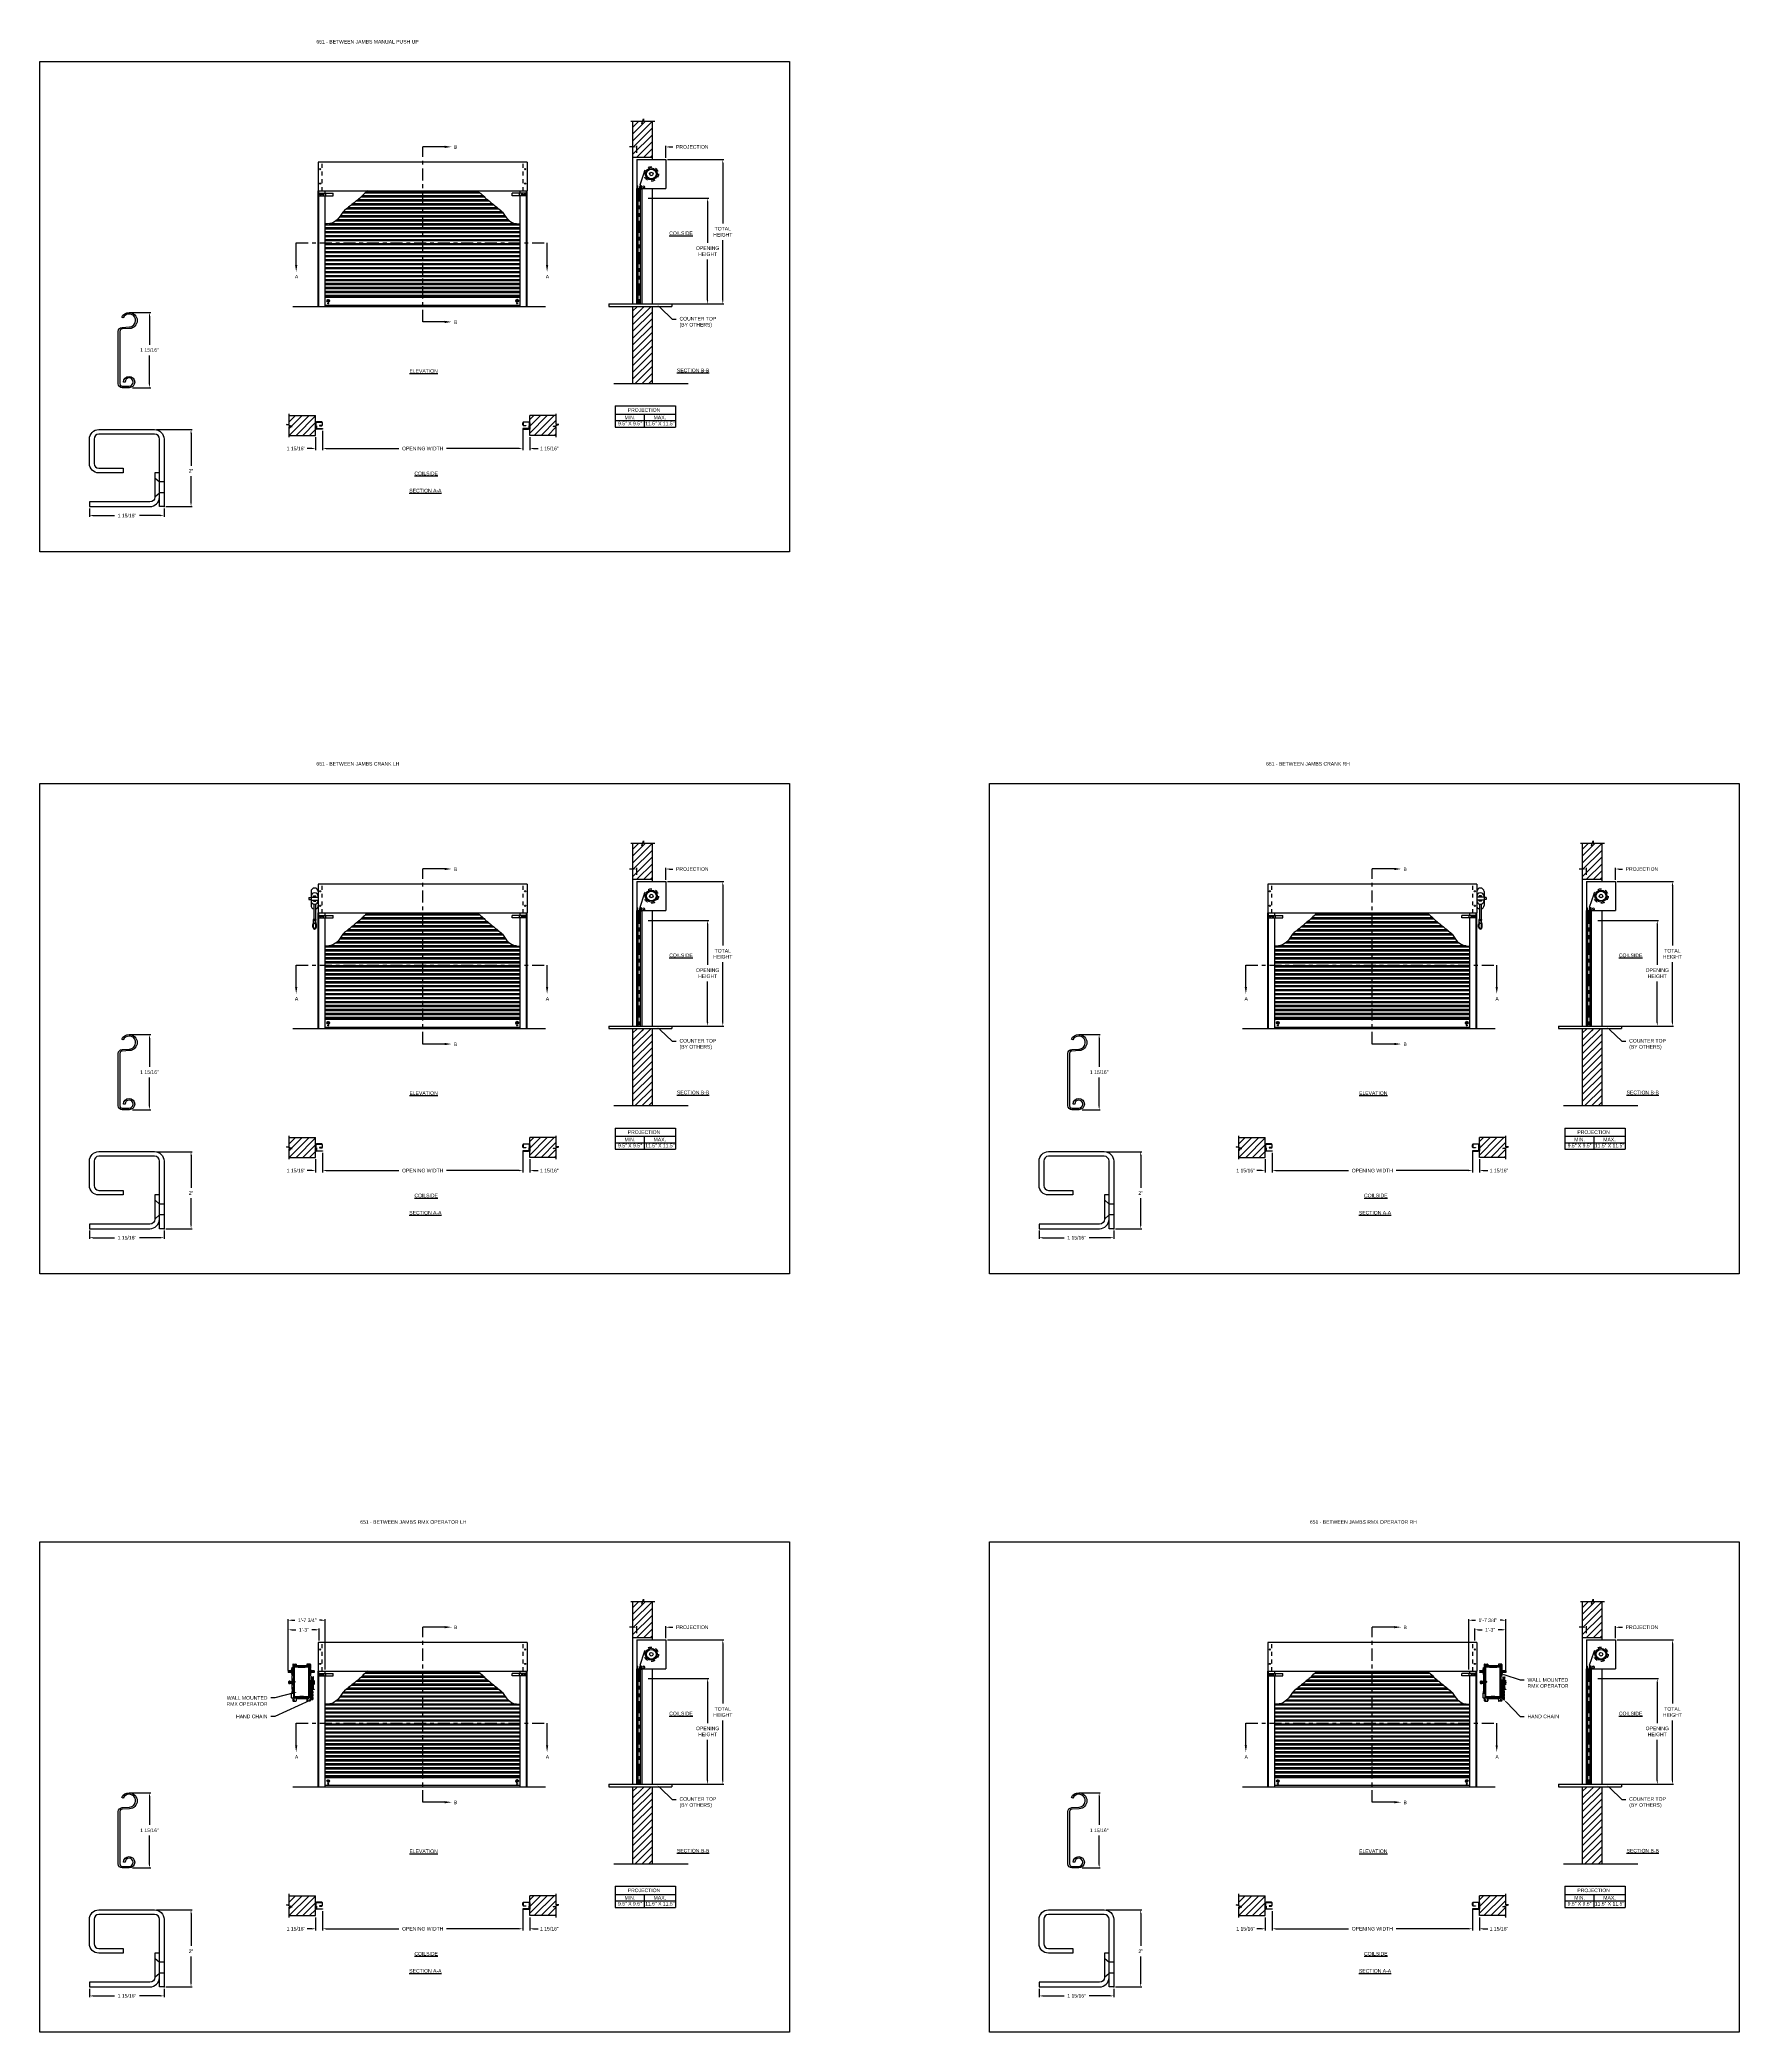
# Model space of a CAD drawing. Header units: inches. Extents: x 169.6 to 213.7, y 214.8 to 266.5.
import ezdxf
from ezdxf import colors
from ezdxf.entities.mleader import LeaderData, LeaderLine
from ezdxf.math import Vec2, Vec3

# ---------------------------------------------------------------- set-up
doc = ezdxf.new("R2010")
doc.units = ezdxf.units.IN
doc.header["$LTSCALE"] = 0.25
doc.header["$MEASUREMENT"] = 0
for name, pattern in [('CENTER', [2, 1.25, -0.25, 0.25, -0.25]), ('HIDDEN', [0.375, 0.25, -0.125]), ('PHANTOM', [2.5, 1.25, -0.25, 0.25, -0.25, 0.25, -0.25])]:
    doc.linetypes.add(name, pattern=pattern)
for name, color, linetype in [('ANNOTATIONS', 1, 'Continuous'), ('CRANK LH', 7, 'Continuous'), ('CRANK RH', 7, 'Continuous'), ('DETAILS', 4, 'Continuous'), ('PUSH UP', 7, 'Continuous'), ('RMX OPERATOR LH', 7, 'Continuous'), ('RMX OPERATOR RH', 7, 'Continuous'), ('SECTION CUTS', 6, 'CENTER')]:
    doc.layers.add(name, color=color, linetype=linetype)
doc.styles.add('ARIAL', font='arial.ttf', dxfattribs={"height": 0.09375})
doc.styles.get("Standard").update_dxf_attribs({"font": 'romans.shx'})
doc.dimstyles.new('ARIAL', dxfattribs={"dimtxt": 0.09375, "dimasz": 0.09375, "dimexe": 0.03125, "dimexo": 0.046875, "dimgap": 0.09, "dimtad": 0, "dimtih": 1, "dimtoh": 1, "dimdec": 4, "dimzin": 0, "dimdsep": 46, "dimlunit": 4, "dimtxsty": 'ARIAL', "dimcen": 0.09, "dimadec": 0, "dimazin": 0, "dimtfac": 1, "dimtdec": 4, "dimtix": 1, "dimtofl": 0, "dimtmove": 0, "dimatfit": 3, "dimfxl": 0.18, "dimfrac": 2, "dimtolj": 1, "dimtzin": 0, "dimarcsym": 0})
doc.dimstyles.new('STANDARD$0', dxfattribs={"dimtxt": 0.09375, "dimasz": 0.09375, "dimexe": 0.03125, "dimexo": 0.046875, "dimgap": 0.09, "dimtad": 0, "dimtih": 1, "dimtoh": 1, "dimdec": 4, "dimzin": 0, "dimdsep": 46, "dimtxsty": 'ARIAL', "dimcen": 0.09, "dimadec": 0, "dimazin": 0, "dimtfac": 1, "dimtdec": 4, "dimtofl": 0, "dimtmove": 0, "dimatfit": 1, "dimfxl": 1, "dimtolj": 1, "dimtzin": 0, "dimarcsym": 0})
pattern_1 = [(45, (-18.47276, 1.22668), (-0.08838835, 0.08838835), [])]
pattern_2 = [(45, (-18.47276, 1.89436), (-0.088388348, 0.088388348), [])]
pattern_3 = [(45, (-18.47276, -17.52354), (-0.08838835, 0.08838835), [])]
pattern_4 = [(45, (-18.47276, -16.85585), (-0.088388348, 0.088388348), [])]
pattern_5 = [(45, (6.19053, -17.52354), (-0.08838835, 0.08838835), [])]
pattern_6 = [(45, (6.19053, -16.85585), (-0.088388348, 0.088388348), [])]
pattern_7 = [(45, (-18.47276, -37.21185), (-0.08838835, 0.08838835), [])]
pattern_8 = [(45, (-18.47276, -36.54417), (-0.088388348, 0.088388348), [])]
pattern_9 = [(45, (6.19053, -37.21185), (-0.08838835, 0.08838835), [])]
pattern_10 = [(45, (6.19053, -36.54417), (-0.088388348, 0.088388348), [])]

# ---------------------------------------------------------------- blocks, each defined once
blk = doc.blocks.new('*D5')
at = {"layer": 'ANNOTATIONS', "color": 0, "lineweight": -2, "transparency": 16777216}
for p, q in [((182.131, 256.387), (182.131, 255.85)), ((176.932, 256.04), (176.932, 255.85)), ((177.026, 255.881), (178.915, 255.881)), ((182.037, 255.881), (180.148, 255.881))]:
    blk.add_line(p, q, dxfattribs=at)
at = {"layer": 'ANNOTATIONS', "color": 0, "transparency": 16777216}
for points in [[(177.026, 255.897), (177.026, 255.866), (176.932, 255.881)], [(182.037, 255.897), (182.037, 255.866), (182.131, 255.881)]]:
    blk.add_solid(points, dxfattribs=at)
at = {"layer": 'defpoints', "color": 0, "transparency": 16777216}
for p in [(176.932, 256.087), (182.131, 256.434), (182.131, 255.881)]:
    blk.add_point(p, dxfattribs=at)
at = {"layer": 'ANNOTATIONS', "color": 0, "transparency": 16777216, "insert": (179.532, 255.881), "char_height": 0.09375, "attachment_point": 5, "style": 'ARIAL'}
blk.add_mtext('\\A1;OPENING WIDTH', dxfattribs=at)
blk = doc.blocks.new('*D6')
at = {"layer": 'ANNOTATIONS', "color": 0, "lineweight": -2, "transparency": 16777216}
for p, q in [((170.877, 254.326), (170.877, 254.107)), ((170.971, 254.138), (171.53, 254.138)), ((172.721, 254.138), (172.173, 254.138)), ((172.814, 254.326), (172.814, 254.107))]:
    blk.add_line(p, q, dxfattribs=at)
at = {"layer": 'ANNOTATIONS', "color": 0, "transparency": 16777216}
for points in [[(170.971, 254.154), (170.971, 254.123), (170.877, 254.138)], [(172.721, 254.154), (172.721, 254.123), (172.814, 254.138)]]:
    blk.add_solid(points, dxfattribs=at)
at = {"layer": 'defpoints', "color": 0, "transparency": 16777216}
for p in [(170.877, 254.373), (170.877, 254.138), (172.814, 254.373)]:
    blk.add_point(p, dxfattribs=at)
at = {"layer": 'ANNOTATIONS', "color": 0, "transparency": 16777216, "insert": (171.852, 254.138), "char_height": 0.09375, "attachment_point": 5, "style": 'ARIAL'}
blk.add_mtext('\\A1;1 15/16"', dxfattribs=at)
blk = doc.blocks.new('*D7')
at = {"layer": 'ANNOTATIONS', "color": 0, "lineweight": -2, "transparency": 16777216}
for p, q in [((172.616, 256.373), (173.547, 256.373)), ((173.516, 256.279), (173.516, 255.435)), ((173.516, 254.466), (173.516, 255.161)), ((172.861, 254.373), (173.547, 254.373))]:
    blk.add_line(p, q, dxfattribs=at)
at = {"layer": 'ANNOTATIONS', "color": 0, "transparency": 16777216}
for points in [[(173.5, 256.279), (173.531, 256.279), (173.516, 256.373)], [(173.5, 254.466), (173.531, 254.466), (173.516, 254.373)]]:
    blk.add_solid(points, dxfattribs=at)
at = {"layer": 'defpoints', "color": 0, "transparency": 16777216}
for p in [(172.569, 256.373), (173.516, 256.373), (172.814, 254.373)]:
    blk.add_point(p, dxfattribs=at)
at = {"layer": 'ANNOTATIONS', "color": 0, "transparency": 16777216, "insert": (173.516, 255.298), "char_height": 0.0938, "attachment_point": 5, "style": 'ARIAL'}
blk.add_mtext('\\A1;2"', dxfattribs=at)
blk = doc.blocks.new('*D9')
at = {"layer": 'ANNOTATIONS', "color": 0, "lineweight": -2, "transparency": 16777216}
for p, q in [((176.75, 256.176), (176.75, 255.834)), ((176.932, 256.34), (176.932, 255.834)), ((176.657, 255.881), (176.535, 255.881)), ((177.026, 255.881), (177.12, 255.881))]:
    blk.add_line(p, q, dxfattribs=at)
at = {"layer": 'ANNOTATIONS', "color": 0, "transparency": 16777216}
for points in [[(176.657, 255.897), (176.657, 255.866), (176.75, 255.881)], [(177.026, 255.897), (177.026, 255.866), (176.932, 255.881)]]:
    blk.add_solid(points, dxfattribs=at)
at = {"layer": 'defpoints', "color": 0, "transparency": 16777216}
for p in [(176.75, 256.223), (176.932, 256.387), (176.932, 255.881)]:
    blk.add_point(p, dxfattribs=at)
at = {"layer": 'ANNOTATIONS', "color": 0, "transparency": 16777216, "insert": (176.241, 255.881), "char_height": 0.09375, "attachment_point": 5, "style": 'ARIAL'}
blk.add_mtext('\\A1;1 15/16"', dxfattribs=at)
blk = doc.blocks.new('*D10')
at = {"layer": 'ANNOTATIONS', "color": 0, "lineweight": -2, "transparency": 16777216}
for p, q in [((182.131, 256.34), (182.131, 255.834)), ((182.313, 256.176), (182.313, 255.834)), ((182.037, 255.881), (181.944, 255.881)), ((182.407, 255.881), (182.528, 255.881))]:
    blk.add_line(p, q, dxfattribs=at)
at = {"layer": 'ANNOTATIONS', "color": 0, "transparency": 16777216}
for points in [[(182.037, 255.897), (182.037, 255.866), (182.131, 255.881)], [(182.407, 255.897), (182.407, 255.866), (182.313, 255.881)]]:
    blk.add_solid(points, dxfattribs=at)
at = {"layer": 'defpoints', "color": 0, "transparency": 16777216}
for p in [(182.131, 256.387), (182.313, 256.223), (182.313, 255.881)]:
    blk.add_point(p, dxfattribs=at)
at = {"layer": 'ANNOTATIONS', "color": 0, "transparency": 16777216, "insert": (182.822, 255.881), "char_height": 0.09375, "attachment_point": 5, "style": 'ARIAL'}
blk.add_mtext('\\A1;1 15/16"', dxfattribs=at)
blk = doc.blocks.new('*D11')
at = {"layer": 'ANNOTATIONS', "color": 0, "lineweight": -2, "transparency": 16777216}
for p, q in [((185.001, 263.711), (184.907, 263.711)), ((185.094, 263.558), (185.094, 263.743)), ((185.844, 263.432), (185.844, 263.743)), ((185.938, 263.711), (186.032, 263.711))]:
    blk.add_line(p, q, dxfattribs=at)
at = {"layer": 'ANNOTATIONS', "color": 0, "transparency": 16777216}
for points in [[(185.001, 263.727), (185.001, 263.696), (185.094, 263.711)], [(185.938, 263.727), (185.938, 263.696), (185.844, 263.711)]]:
    blk.add_solid(points, dxfattribs=at)
at = {"layer": 'defpoints', "color": 0, "transparency": 16777216}
for p in [(185.094, 263.511), (185.844, 263.711), (185.844, 263.385)]:
    blk.add_point(p, dxfattribs=at)
at = {"layer": 'ANNOTATIONS', "color": 0, "transparency": 16777216, "insert": (186.533, 263.711), "char_height": 0.09375, "attachment_point": 5, "style": 'ARIAL'}
blk.add_mtext('\\A1;PROJECTION', dxfattribs=at)
blk = doc.blocks.new('*X8')
at = {"color": 0, "linetype": 'Continuous'}
for p, q in [((2.144, 5.299), (2.185, 5.339)), ((2.144, 5.304), (2.18, 5.339)), ((2.144, 5.309), (2.174, 5.339)), ((2.145, 5.294), (2.189, 5.338)), ((2.146, 5.317), (2.167, 5.338)), ((2.147, 5.29), (2.193, 5.336)), ((2.149, 5.287), (2.167, 5.305)), ((2.151, 5.284), (2.168, 5.3)), ((2.154, 5.281), (2.17, 5.297)), ((2.157, 5.278), (2.174, 5.295)), ((2.16, 5.276), (2.178, 5.294)), ((2.164, 5.274), (2.209, 5.319)), ((2.168, 5.272), (2.211, 5.315)), ((2.172, 5.271), (2.212, 5.311)), ((2.177, 5.271), (2.212, 5.306)), ((2.178, 5.316), (2.196, 5.334)), ((2.183, 5.315), (2.2, 5.332)), ((2.183, 5.271), (2.212, 5.3)), ((2.186, 5.313), (2.203, 5.329)), ((2.188, 5.31), (2.205, 5.326)), ((2.189, 5.305), (2.207, 5.323)), ((2.191, 5.273), (2.21, 5.293))]:
    blk.add_line(p, q, dxfattribs=at)
blk = doc.blocks.new('*D12')
at = {"layer": 'ANNOTATIONS', "color": 0, "lineweight": -2, "transparency": 16777216}
for p, q in [((185.392, 262.378), (186.963, 262.378)), ((186.932, 262.284), (186.932, 261.224)), ((186.932, 259.729), (186.932, 260.789)), ((185.392, 259.635), (186.963, 259.635))]:
    blk.add_line(p, q, dxfattribs=at)
at = {"layer": 'ANNOTATIONS', "color": 0, "transparency": 16777216}
for points in [[(186.916, 262.284), (186.948, 262.284), (186.932, 262.378)], [(186.916, 259.729), (186.948, 259.729), (186.932, 259.635)]]:
    blk.add_solid(points, dxfattribs=at)
at = {"layer": 'defpoints', "color": 0, "transparency": 16777216}
for p in [(185.345, 262.378), (185.345, 259.635), (186.932, 259.635)]:
    blk.add_point(p, dxfattribs=at)
at = {"layer": 'ANNOTATIONS', "color": 0, "transparency": 16777216, "insert": (186.932, 261.006), "char_height": 0.09375, "attachment_point": 5, "style": 'ARIAL'}
blk.add_mtext('\\A1;OPENING \\PHEIGHT', dxfattribs=at)
blk = doc.blocks.new('*D13')
at = {"layer": 'ANNOTATIONS', "color": 0, "lineweight": -2, "transparency": 16777216}
for p, q in [((185.891, 263.385), (187.357, 263.385)), ((187.326, 263.291), (187.326, 261.727)), ((187.326, 259.729), (187.326, 261.292)), ((185.891, 259.635), (187.357, 259.635))]:
    blk.add_line(p, q, dxfattribs=at)
at = {"layer": 'ANNOTATIONS', "color": 0, "transparency": 16777216}
for points in [[(187.31, 263.291), (187.341, 263.291), (187.326, 263.385)], [(187.31, 259.729), (187.341, 259.729), (187.326, 259.635)]]:
    blk.add_solid(points, dxfattribs=at)
at = {"layer": 'defpoints', "color": 0, "transparency": 16777216}
for p in [(185.844, 263.385), (185.844, 259.635), (187.326, 259.635)]:
    blk.add_point(p, dxfattribs=at)
at = {"layer": 'ANNOTATIONS', "color": 0, "transparency": 16777216, "insert": (187.326, 261.51), "char_height": 0.0938, "attachment_point": 5, "style": 'ARIAL'}
blk.add_mtext('\\A1;TOTAL \\PHEIGHT', dxfattribs=at)
blk = doc.blocks.new('*D21')
at = {"layer": 'ANNOTATIONS', "color": 0, "lineweight": -2, "transparency": 16777216}
for p, q in [((182.131, 237.637), (182.131, 237.1)), ((176.932, 237.29), (176.932, 237.1)), ((177.026, 237.131), (178.915, 237.131)), ((182.037, 237.131), (180.148, 237.131))]:
    blk.add_line(p, q, dxfattribs=at)
at = {"layer": 'ANNOTATIONS', "color": 0, "transparency": 16777216}
for points in [[(177.026, 237.147), (177.026, 237.115), (176.932, 237.131)], [(182.037, 237.147), (182.037, 237.115), (182.131, 237.131)]]:
    blk.add_solid(points, dxfattribs=at)
at = {"layer": 'defpoints', "color": 0, "transparency": 16777216}
for p in [(182.131, 237.684), (176.932, 237.337), (182.131, 237.131)]:
    blk.add_point(p, dxfattribs=at)
at = {"layer": 'ANNOTATIONS', "color": 0, "transparency": 16777216, "insert": (179.532, 237.131), "char_height": 0.09375, "attachment_point": 5, "style": 'ARIAL'}
blk.add_mtext('\\A1;OPENING WIDTH', dxfattribs=at)
blk = doc.blocks.new('*D19')
at = {"layer": 'ANNOTATIONS', "color": 0, "lineweight": -2, "transparency": 16777216}
for p, q in [((170.877, 235.575), (170.877, 235.357)), ((172.814, 235.575), (172.814, 235.357)), ((170.971, 235.388), (171.53, 235.388)), ((172.721, 235.388), (172.173, 235.388))]:
    blk.add_line(p, q, dxfattribs=at)
at = {"layer": 'ANNOTATIONS', "color": 0, "transparency": 16777216}
for points in [[(170.971, 235.404), (170.971, 235.372), (170.877, 235.388)], [(172.721, 235.404), (172.721, 235.372), (172.814, 235.388)]]:
    blk.add_solid(points, dxfattribs=at)
at = {"layer": 'defpoints', "color": 0, "transparency": 16777216}
for p in [(170.877, 235.622), (172.814, 235.622), (170.877, 235.388)]:
    blk.add_point(p, dxfattribs=at)
at = {"layer": 'ANNOTATIONS', "color": 0, "transparency": 16777216, "insert": (171.852, 235.388), "char_height": 0.09375, "attachment_point": 5, "style": 'ARIAL'}
blk.add_mtext('\\A1;1 15/16"', dxfattribs=at)
blk = doc.blocks.new('*D20')
at = {"layer": 'ANNOTATIONS', "color": 0, "lineweight": -2, "transparency": 16777216}
for p, q in [((172.616, 237.622), (173.547, 237.622)), ((173.516, 237.529), (173.516, 236.685)), ((173.516, 235.716), (173.516, 236.411)), ((172.861, 235.622), (173.547, 235.622))]:
    blk.add_line(p, q, dxfattribs=at)
at = {"layer": 'ANNOTATIONS', "color": 0, "transparency": 16777216}
for points in [[(173.5, 237.529), (173.531, 237.529), (173.516, 237.622)], [(173.5, 235.716), (173.531, 235.716), (173.516, 235.622)]]:
    blk.add_solid(points, dxfattribs=at)
at = {"layer": 'defpoints', "color": 0, "transparency": 16777216}
for p in [(172.569, 237.622), (173.516, 237.622), (172.814, 235.622)]:
    blk.add_point(p, dxfattribs=at)
at = {"layer": 'ANNOTATIONS', "color": 0, "transparency": 16777216, "insert": (173.516, 236.548), "char_height": 0.0938, "attachment_point": 5, "style": 'ARIAL'}
blk.add_mtext('\\A1;2"', dxfattribs=at)
blk = doc.blocks.new('*D14')
at = {"layer": 'ANNOTATIONS', "color": 0, "lineweight": -2, "transparency": 16777216}
for p, q in [((176.932, 237.59), (176.932, 237.084)), ((176.657, 237.131), (176.535, 237.131)), ((176.75, 237.426), (176.75, 237.084)), ((177.026, 237.131), (177.12, 237.131))]:
    blk.add_line(p, q, dxfattribs=at)
at = {"layer": 'ANNOTATIONS', "color": 0, "transparency": 16777216}
for points in [[(176.657, 237.147), (176.657, 237.115), (176.75, 237.131)], [(177.026, 237.147), (177.026, 237.115), (176.932, 237.131)]]:
    blk.add_solid(points, dxfattribs=at)
at = {"layer": 'defpoints', "color": 0, "transparency": 16777216}
for p in [(176.75, 237.472), (176.932, 237.637), (176.932, 237.131)]:
    blk.add_point(p, dxfattribs=at)
at = {"layer": 'ANNOTATIONS', "color": 0, "transparency": 16777216, "insert": (176.241, 237.131), "char_height": 0.09375, "attachment_point": 5, "style": 'ARIAL'}
blk.add_mtext('\\A1;1 15/16"', dxfattribs=at)
blk = doc.blocks.new('*D15')
at = {"layer": 'ANNOTATIONS', "color": 0, "lineweight": -2, "transparency": 16777216}
for p, q in [((182.131, 237.59), (182.131, 237.084)), ((182.037, 237.131), (181.944, 237.131)), ((182.313, 237.426), (182.313, 237.084)), ((182.407, 237.131), (182.528, 237.131))]:
    blk.add_line(p, q, dxfattribs=at)
at = {"layer": 'ANNOTATIONS', "color": 0, "transparency": 16777216}
for points in [[(182.037, 237.147), (182.037, 237.115), (182.131, 237.131)], [(182.407, 237.147), (182.407, 237.115), (182.313, 237.131)]]:
    blk.add_solid(points, dxfattribs=at)
at = {"layer": 'defpoints', "color": 0, "transparency": 16777216}
for p in [(182.131, 237.637), (182.313, 237.472), (182.313, 237.131)]:
    blk.add_point(p, dxfattribs=at)
at = {"layer": 'ANNOTATIONS', "color": 0, "transparency": 16777216, "insert": (182.822, 237.131), "char_height": 0.09375, "attachment_point": 5, "style": 'ARIAL'}
blk.add_mtext('\\A1;1 15/16"', dxfattribs=at)
blk = doc.blocks.new('*D16')
at = {"layer": 'ANNOTATIONS', "color": 0, "lineweight": -2, "transparency": 16777216}
for p, q in [((185.001, 244.961), (184.907, 244.961)), ((185.094, 244.807), (185.094, 244.992)), ((185.844, 244.681), (185.844, 244.992)), ((185.938, 244.961), (186.032, 244.961))]:
    blk.add_line(p, q, dxfattribs=at)
at = {"layer": 'ANNOTATIONS', "color": 0, "transparency": 16777216}
for points in [[(185.001, 244.977), (185.001, 244.946), (185.094, 244.961)], [(185.938, 244.977), (185.938, 244.946), (185.844, 244.961)]]:
    blk.add_solid(points, dxfattribs=at)
at = {"layer": 'defpoints', "color": 0, "transparency": 16777216}
for p in [(185.094, 244.76), (185.844, 244.961), (185.844, 244.635)]:
    blk.add_point(p, dxfattribs=at)
at = {"layer": 'ANNOTATIONS', "color": 0, "transparency": 16777216, "insert": (186.533, 244.961), "char_height": 0.09375, "attachment_point": 5, "style": 'ARIAL'}
blk.add_mtext('\\A1;PROJECTION', dxfattribs=at)
blk = doc.blocks.new('*D17')
at = {"layer": 'ANNOTATIONS', "color": 0, "lineweight": -2, "transparency": 16777216}
for p, q in [((185.392, 243.627), (186.963, 243.627)), ((186.932, 243.534), (186.932, 242.473)), ((186.932, 240.978), (186.932, 242.039)), ((185.392, 240.885), (186.963, 240.885))]:
    blk.add_line(p, q, dxfattribs=at)
at = {"layer": 'ANNOTATIONS', "color": 0, "transparency": 16777216}
for points in [[(186.916, 243.534), (186.948, 243.534), (186.932, 243.627)], [(186.916, 240.978), (186.948, 240.978), (186.932, 240.885)]]:
    blk.add_solid(points, dxfattribs=at)
at = {"layer": 'defpoints', "color": 0, "transparency": 16777216}
for p in [(185.345, 243.627), (185.345, 240.885), (186.932, 240.885)]:
    blk.add_point(p, dxfattribs=at)
at = {"layer": 'ANNOTATIONS', "color": 0, "transparency": 16777216, "insert": (186.932, 242.256), "char_height": 0.09375, "attachment_point": 5, "style": 'ARIAL'}
blk.add_mtext('\\A1;OPENING \\PHEIGHT', dxfattribs=at)
blk = doc.blocks.new('*D18')
at = {"layer": 'ANNOTATIONS', "color": 0, "lineweight": -2, "transparency": 16777216}
for p, q in [((185.891, 244.635), (187.357, 244.635)), ((187.326, 244.541), (187.326, 242.977)), ((187.326, 240.978), (187.326, 242.542)), ((185.891, 240.885), (187.357, 240.885))]:
    blk.add_line(p, q, dxfattribs=at)
at = {"layer": 'ANNOTATIONS', "color": 0, "transparency": 16777216}
for points in [[(187.31, 244.541), (187.341, 244.541), (187.326, 244.635)], [(187.31, 240.978), (187.341, 240.978), (187.326, 240.885)]]:
    blk.add_solid(points, dxfattribs=at)
at = {"layer": 'defpoints', "color": 0, "transparency": 16777216}
for p in [(185.844, 244.635), (185.844, 240.885), (187.326, 240.885)]:
    blk.add_point(p, dxfattribs=at)
at = {"layer": 'ANNOTATIONS', "color": 0, "transparency": 16777216, "insert": (187.326, 242.76), "char_height": 0.0938, "attachment_point": 5, "style": 'ARIAL'}
blk.add_mtext('\\A1;TOTAL \\PHEIGHT', dxfattribs=at)
blk = doc.blocks.new('*D29')
at = {"layer": 'ANNOTATIONS', "color": 0, "lineweight": -2, "transparency": 16777216}
for p, q in [((206.795, 237.637), (206.795, 237.1)), ((201.595, 237.41), (201.595, 237.1)), ((201.689, 237.131), (203.579, 237.131)), ((206.701, 237.131), (204.811, 237.131))]:
    blk.add_line(p, q, dxfattribs=at)
at = {"layer": 'ANNOTATIONS', "color": 0, "transparency": 16777216}
for points in [[(201.689, 237.147), (201.689, 237.115), (201.595, 237.131)], [(206.701, 237.147), (206.701, 237.115), (206.795, 237.131)]]:
    blk.add_solid(points, dxfattribs=at)
at = {"layer": 'defpoints', "color": 0, "transparency": 16777216}
for p in [(206.795, 237.684), (201.595, 237.457), (206.795, 237.131)]:
    blk.add_point(p, dxfattribs=at)
at = {"layer": 'ANNOTATIONS', "color": 0, "transparency": 16777216, "insert": (204.195, 237.131), "char_height": 0.09375, "attachment_point": 5, "style": 'ARIAL'}
blk.add_mtext('\\A1;OPENING WIDTH', dxfattribs=at)
blk = doc.blocks.new('*D27')
at = {"layer": 'ANNOTATIONS', "color": 0, "lineweight": -2, "transparency": 16777216}
for p, q in [((195.54, 235.575), (195.54, 235.357)), ((197.478, 235.575), (197.478, 235.357)), ((195.634, 235.388), (196.194, 235.388)), ((197.384, 235.388), (196.837, 235.388))]:
    blk.add_line(p, q, dxfattribs=at)
at = {"layer": 'ANNOTATIONS', "color": 0, "transparency": 16777216}
for points in [[(195.634, 235.404), (195.634, 235.372), (195.54, 235.388)], [(197.384, 235.404), (197.384, 235.372), (197.478, 235.388)]]:
    blk.add_solid(points, dxfattribs=at)
at = {"layer": 'defpoints', "color": 0, "transparency": 16777216}
for p in [(195.54, 235.622), (197.478, 235.622), (195.54, 235.388)]:
    blk.add_point(p, dxfattribs=at)
at = {"layer": 'ANNOTATIONS', "color": 0, "transparency": 16777216, "insert": (196.515, 235.388), "char_height": 0.09375, "attachment_point": 5, "style": 'ARIAL'}
blk.add_mtext('\\A1;1 15/16"', dxfattribs=at)
blk = doc.blocks.new('*D28')
at = {"layer": 'ANNOTATIONS', "color": 0, "lineweight": -2, "transparency": 16777216}
for p, q in [((197.28, 237.622), (198.21, 237.622)), ((198.179, 237.529), (198.179, 236.685)), ((198.179, 235.716), (198.179, 236.411)), ((197.525, 235.622), (198.21, 235.622))]:
    blk.add_line(p, q, dxfattribs=at)
at = {"layer": 'ANNOTATIONS', "color": 0, "transparency": 16777216}
for points in [[(198.163, 237.529), (198.195, 237.529), (198.179, 237.622)], [(198.163, 235.716), (198.195, 235.716), (198.179, 235.622)]]:
    blk.add_solid(points, dxfattribs=at)
at = {"layer": 'defpoints', "color": 0, "transparency": 16777216}
for p in [(197.233, 237.622), (198.179, 237.622), (197.478, 235.622)]:
    blk.add_point(p, dxfattribs=at)
at = {"layer": 'ANNOTATIONS', "color": 0, "transparency": 16777216, "insert": (198.179, 236.548), "char_height": 0.0938, "attachment_point": 5, "style": 'ARIAL'}
blk.add_mtext('\\A1;2"', dxfattribs=at)
blk = doc.blocks.new('*D22')
at = {"layer": 'ANNOTATIONS', "color": 0, "lineweight": -2, "transparency": 16777216}
for p, q in [((201.595, 237.59), (201.595, 237.084)), ((201.32, 237.131), (201.199, 237.131)), ((201.414, 237.426), (201.414, 237.084)), ((201.689, 237.131), (201.783, 237.131))]:
    blk.add_line(p, q, dxfattribs=at)
at = {"layer": 'ANNOTATIONS', "color": 0, "transparency": 16777216}
for points in [[(201.32, 237.147), (201.32, 237.115), (201.414, 237.131)], [(201.689, 237.147), (201.689, 237.115), (201.595, 237.131)]]:
    blk.add_solid(points, dxfattribs=at)
at = {"layer": 'defpoints', "color": 0, "transparency": 16777216}
for p in [(201.414, 237.472), (201.595, 237.637), (201.595, 237.131)]:
    blk.add_point(p, dxfattribs=at)
at = {"layer": 'ANNOTATIONS', "color": 0, "transparency": 16777216, "insert": (200.905, 237.131), "char_height": 0.09375, "attachment_point": 5, "style": 'ARIAL'}
blk.add_mtext('\\A1;1 15/16"', dxfattribs=at)
blk = doc.blocks.new('*D23')
at = {"layer": 'ANNOTATIONS', "color": 0, "lineweight": -2, "transparency": 16777216}
for p, q in [((206.795, 237.59), (206.795, 237.084)), ((206.701, 237.131), (206.607, 237.131)), ((206.976, 237.426), (206.976, 237.084)), ((207.07, 237.131), (207.191, 237.131))]:
    blk.add_line(p, q, dxfattribs=at)
at = {"layer": 'ANNOTATIONS', "color": 0, "transparency": 16777216}
for points in [[(206.701, 237.147), (206.701, 237.115), (206.795, 237.131)], [(207.07, 237.147), (207.07, 237.115), (206.976, 237.131)]]:
    blk.add_solid(points, dxfattribs=at)
at = {"layer": 'defpoints', "color": 0, "transparency": 16777216}
for p in [(206.795, 237.637), (206.976, 237.472), (206.976, 237.131)]:
    blk.add_point(p, dxfattribs=at)
at = {"layer": 'ANNOTATIONS', "color": 0, "transparency": 16777216, "insert": (207.485, 237.131), "char_height": 0.09375, "attachment_point": 5, "style": 'ARIAL'}
blk.add_mtext('\\A1;1 15/16"', dxfattribs=at)
blk = doc.blocks.new('*D24')
at = {"layer": 'ANNOTATIONS', "color": 0, "lineweight": -2, "transparency": 16777216}
for p, q in [((209.664, 244.961), (209.57, 244.961)), ((209.758, 244.807), (209.758, 244.992)), ((210.508, 244.681), (210.508, 244.992)), ((210.601, 244.961), (210.695, 244.961))]:
    blk.add_line(p, q, dxfattribs=at)
at = {"layer": 'ANNOTATIONS', "color": 0, "transparency": 16777216}
for points in [[(209.664, 244.977), (209.664, 244.946), (209.758, 244.961)], [(210.601, 244.977), (210.601, 244.946), (210.508, 244.961)]]:
    blk.add_solid(points, dxfattribs=at)
at = {"layer": 'defpoints', "color": 0, "transparency": 16777216}
for p in [(209.758, 244.76), (210.508, 244.961), (210.508, 244.635)]:
    blk.add_point(p, dxfattribs=at)
at = {"layer": 'ANNOTATIONS', "color": 0, "transparency": 16777216, "insert": (211.197, 244.961), "char_height": 0.09375, "attachment_point": 5, "style": 'ARIAL'}
blk.add_mtext('\\A1;PROJECTION', dxfattribs=at)
blk = doc.blocks.new('*D25')
at = {"layer": 'ANNOTATIONS', "color": 0, "lineweight": -2, "transparency": 16777216}
for p, q in [((210.055, 243.627), (211.626, 243.627)), ((211.595, 243.534), (211.595, 242.473)), ((211.595, 240.978), (211.595, 242.039)), ((210.055, 240.885), (211.626, 240.885))]:
    blk.add_line(p, q, dxfattribs=at)
at = {"layer": 'ANNOTATIONS', "color": 0, "transparency": 16777216}
for points in [[(211.58, 243.534), (211.611, 243.534), (211.595, 243.627)], [(211.58, 240.978), (211.611, 240.978), (211.595, 240.885)]]:
    blk.add_solid(points, dxfattribs=at)
at = {"layer": 'defpoints', "color": 0, "transparency": 16777216}
for p in [(210.008, 243.627), (210.008, 240.885), (211.595, 240.885)]:
    blk.add_point(p, dxfattribs=at)
at = {"layer": 'ANNOTATIONS', "color": 0, "transparency": 16777216, "insert": (211.595, 242.256), "char_height": 0.09375, "attachment_point": 5, "style": 'ARIAL'}
blk.add_mtext('\\A1;OPENING \\PHEIGHT', dxfattribs=at)
blk = doc.blocks.new('*D26')
at = {"layer": 'ANNOTATIONS', "color": 0, "lineweight": -2, "transparency": 16777216}
for p, q in [((210.554, 244.635), (212.02, 244.635)), ((211.989, 244.541), (211.989, 242.977)), ((211.989, 240.978), (211.989, 242.542)), ((210.554, 240.885), (212.02, 240.885))]:
    blk.add_line(p, q, dxfattribs=at)
at = {"layer": 'ANNOTATIONS', "color": 0, "transparency": 16777216}
for points in [[(211.973, 244.541), (212.005, 244.541), (211.989, 244.635)], [(211.973, 240.978), (212.005, 240.978), (211.989, 240.885)]]:
    blk.add_solid(points, dxfattribs=at)
at = {"layer": 'defpoints', "color": 0, "transparency": 16777216}
for p in [(210.508, 244.635), (210.508, 240.885), (211.989, 240.885)]:
    blk.add_point(p, dxfattribs=at)
at = {"layer": 'ANNOTATIONS', "color": 0, "transparency": 16777216, "insert": (211.989, 242.76), "char_height": 0.0938, "attachment_point": 5, "style": 'ARIAL'}
blk.add_mtext('\\A1;TOTAL \\PHEIGHT', dxfattribs=at)
blk = doc.blocks.new('*D30')
at = {"layer": 'ANNOTATIONS', "color": 0, "lineweight": -2, "transparency": 16777216}
for p, q in [((176.04, 224.149), (176.04, 225.485)), ((176.134, 225.454), (176.214, 225.454)), ((176.907, 225.454), (176.853, 225.454)), ((177, 224.177), (177, 225.485))]:
    blk.add_line(p, q, dxfattribs=at)
at = {"layer": 'ANNOTATIONS', "color": 0, "transparency": 16777216}
for points in [[(176.134, 225.47), (176.134, 225.438), (176.04, 225.454)], [(176.907, 225.47), (176.907, 225.438), (177, 225.454)]]:
    blk.add_solid(points, dxfattribs=at)
at = {"layer": 'defpoints', "color": 0, "transparency": 16777216}
for p in [(176.04, 225.454), (176.04, 224.102), (177, 224.13)]:
    blk.add_point(p, dxfattribs=at)
at = {"layer": 'ANNOTATIONS', "color": 0, "transparency": 16777216, "insert": (176.534, 225.454), "char_height": 0.09375, "attachment_point": 5, "style": 'ARIAL'}
blk.add_mtext('\\A1;1\'-7 3/4"', dxfattribs=at)
blk = doc.blocks.new('*D31')
at = {"layer": 'ANNOTATIONS', "color": 0, "lineweight": -2, "transparency": 16777216}
for p, q in [((176.04, 224.192), (176.04, 225.238)), ((176.134, 225.206), (176.237, 225.206)), ((176.75, 225.206), (176.657, 225.206)), ((176.844, 224.927), (176.844, 225.238))]:
    blk.add_line(p, q, dxfattribs=at)
at = {"layer": 'ANNOTATIONS', "color": 0, "transparency": 16777216}
for points in [[(176.134, 225.222), (176.134, 225.191), (176.04, 225.206)], [(176.75, 225.222), (176.75, 225.191), (176.844, 225.206)]]:
    blk.add_solid(points, dxfattribs=at)
at = {"layer": 'defpoints', "color": 0, "transparency": 16777216}
for p in [(176.04, 225.206), (176.844, 224.88), (176.04, 224.145)]:
    blk.add_point(p, dxfattribs=at)
at = {"layer": 'ANNOTATIONS', "color": 0, "transparency": 16777216, "insert": (176.447, 225.206), "char_height": 0.0938, "attachment_point": 5, "style": 'ARIAL'}
blk.add_mtext('\\A1;1\'-3"', dxfattribs=at)
blk = doc.blocks.new('*D39')
at = {"layer": 'ANNOTATIONS', "color": 0, "lineweight": -2, "transparency": 16777216}
for p, q in [((182.131, 217.948), (182.131, 217.411)), ((176.932, 217.678), (176.932, 217.411)), ((177.026, 217.443), (178.915, 217.443)), ((182.037, 217.443), (180.148, 217.443))]:
    blk.add_line(p, q, dxfattribs=at)
at = {"layer": 'ANNOTATIONS', "color": 0, "transparency": 16777216}
for points in [[(177.026, 217.458), (177.026, 217.427), (176.932, 217.443)], [(182.037, 217.458), (182.037, 217.427), (182.131, 217.443)]]:
    blk.add_solid(points, dxfattribs=at)
at = {"layer": 'defpoints', "color": 0, "transparency": 16777216}
for p in [(182.131, 217.995), (176.932, 217.725), (182.131, 217.443)]:
    blk.add_point(p, dxfattribs=at)
at = {"layer": 'ANNOTATIONS', "color": 0, "transparency": 16777216, "insert": (179.532, 217.443), "char_height": 0.09375, "attachment_point": 5, "style": 'ARIAL'}
blk.add_mtext('\\A1;OPENING WIDTH', dxfattribs=at)
blk = doc.blocks.new('*D37')
at = {"layer": 'ANNOTATIONS', "color": 0, "lineweight": -2, "transparency": 16777216}
for p, q in [((170.877, 215.887), (170.877, 215.668)), ((172.814, 215.887), (172.814, 215.668)), ((170.971, 215.7), (171.53, 215.7)), ((172.721, 215.7), (172.173, 215.7))]:
    blk.add_line(p, q, dxfattribs=at)
at = {"layer": 'ANNOTATIONS', "color": 0, "transparency": 16777216}
for points in [[(170.971, 215.715), (170.971, 215.684), (170.877, 215.7)], [(172.721, 215.715), (172.721, 215.684), (172.814, 215.7)]]:
    blk.add_solid(points, dxfattribs=at)
at = {"layer": 'defpoints', "color": 0, "transparency": 16777216}
for p in [(170.877, 215.934), (172.814, 215.934), (170.877, 215.7)]:
    blk.add_point(p, dxfattribs=at)
at = {"layer": 'ANNOTATIONS', "color": 0, "transparency": 16777216, "insert": (171.852, 215.7), "char_height": 0.09375, "attachment_point": 5, "style": 'ARIAL'}
blk.add_mtext('\\A1;1 15/16"', dxfattribs=at)
blk = doc.blocks.new('*D38')
at = {"layer": 'ANNOTATIONS', "color": 0, "lineweight": -2, "transparency": 16777216}
for p, q in [((172.616, 217.934), (173.547, 217.934)), ((173.516, 217.84), (173.516, 216.996)), ((173.516, 216.028), (173.516, 216.722)), ((172.861, 215.934), (173.547, 215.934))]:
    blk.add_line(p, q, dxfattribs=at)
at = {"layer": 'ANNOTATIONS', "color": 0, "transparency": 16777216}
for points in [[(173.5, 217.84), (173.531, 217.84), (173.516, 217.934)], [(173.5, 216.028), (173.531, 216.028), (173.516, 215.934)]]:
    blk.add_solid(points, dxfattribs=at)
at = {"layer": 'defpoints', "color": 0, "transparency": 16777216}
for p in [(172.569, 217.934), (173.516, 217.934), (172.814, 215.934)]:
    blk.add_point(p, dxfattribs=at)
at = {"layer": 'ANNOTATIONS', "color": 0, "transparency": 16777216, "insert": (173.516, 216.859), "char_height": 0.0938, "attachment_point": 5, "style": 'ARIAL'}
blk.add_mtext('\\A1;2"', dxfattribs=at)
blk = doc.blocks.new('*D32')
at = {"layer": 'ANNOTATIONS', "color": 0, "lineweight": -2, "transparency": 16777216}
for p, q in [((176.932, 217.901), (176.932, 217.396)), ((176.657, 217.443), (176.535, 217.443)), ((176.75, 217.737), (176.75, 217.396)), ((177.026, 217.443), (177.12, 217.443))]:
    blk.add_line(p, q, dxfattribs=at)
at = {"layer": 'ANNOTATIONS', "color": 0, "transparency": 16777216}
for points in [[(176.657, 217.458), (176.657, 217.427), (176.75, 217.443)], [(177.026, 217.458), (177.026, 217.427), (176.932, 217.443)]]:
    blk.add_solid(points, dxfattribs=at)
at = {"layer": 'defpoints', "color": 0, "transparency": 16777216}
for p in [(176.932, 217.948), (176.75, 217.784), (176.932, 217.443)]:
    blk.add_point(p, dxfattribs=at)
at = {"layer": 'ANNOTATIONS', "color": 0, "transparency": 16777216, "insert": (176.241, 217.443), "char_height": 0.09375, "attachment_point": 5, "style": 'ARIAL'}
blk.add_mtext('\\A1;1 15/16"', dxfattribs=at)
blk = doc.blocks.new('*D33')
at = {"layer": 'ANNOTATIONS', "color": 0, "lineweight": -2, "transparency": 16777216}
for p, q in [((182.131, 217.901), (182.131, 217.396)), ((182.037, 217.443), (181.944, 217.443)), ((182.313, 217.737), (182.313, 217.396)), ((182.407, 217.443), (182.528, 217.443))]:
    blk.add_line(p, q, dxfattribs=at)
at = {"layer": 'ANNOTATIONS', "color": 0, "transparency": 16777216}
for points in [[(182.037, 217.458), (182.037, 217.427), (182.131, 217.443)], [(182.407, 217.458), (182.407, 217.427), (182.313, 217.443)]]:
    blk.add_solid(points, dxfattribs=at)
at = {"layer": 'defpoints', "color": 0, "transparency": 16777216}
for p in [(182.131, 217.948), (182.313, 217.784), (182.313, 217.443)]:
    blk.add_point(p, dxfattribs=at)
at = {"layer": 'ANNOTATIONS', "color": 0, "transparency": 16777216, "insert": (182.822, 217.443), "char_height": 0.09375, "attachment_point": 5, "style": 'ARIAL'}
blk.add_mtext('\\A1;1 15/16"', dxfattribs=at)
blk = doc.blocks.new('*D34')
at = {"layer": 'ANNOTATIONS', "color": 0, "lineweight": -2, "transparency": 16777216}
for p, q in [((185.001, 225.273), (184.907, 225.273)), ((185.094, 225.119), (185.094, 225.304)), ((185.844, 224.993), (185.844, 225.304)), ((185.938, 225.273), (186.032, 225.273))]:
    blk.add_line(p, q, dxfattribs=at)
at = {"layer": 'ANNOTATIONS', "color": 0, "transparency": 16777216}
for points in [[(185.001, 225.288), (185.001, 225.257), (185.094, 225.273)], [(185.938, 225.288), (185.938, 225.257), (185.844, 225.273)]]:
    blk.add_solid(points, dxfattribs=at)
at = {"layer": 'defpoints', "color": 0, "transparency": 16777216}
for p in [(185.094, 225.072), (185.844, 225.273), (185.844, 224.946)]:
    blk.add_point(p, dxfattribs=at)
at = {"layer": 'ANNOTATIONS', "color": 0, "transparency": 16777216, "insert": (186.533, 225.273), "char_height": 0.09375, "attachment_point": 5, "style": 'ARIAL'}
blk.add_mtext('\\A1;PROJECTION', dxfattribs=at)
blk = doc.blocks.new('*D35')
at = {"layer": 'ANNOTATIONS', "color": 0, "lineweight": -2, "transparency": 16777216}
for p, q in [((185.392, 223.939), (186.963, 223.939)), ((186.932, 223.845), (186.932, 222.785)), ((186.932, 221.29), (186.932, 222.35)), ((185.392, 221.196), (186.963, 221.196))]:
    blk.add_line(p, q, dxfattribs=at)
at = {"layer": 'ANNOTATIONS', "color": 0, "transparency": 16777216}
for points in [[(186.916, 223.845), (186.948, 223.845), (186.932, 223.939)], [(186.916, 221.29), (186.948, 221.29), (186.932, 221.196)]]:
    blk.add_solid(points, dxfattribs=at)
at = {"layer": 'defpoints', "color": 0, "transparency": 16777216}
for p in [(185.345, 223.939), (185.345, 221.196), (186.932, 221.196)]:
    blk.add_point(p, dxfattribs=at)
at = {"layer": 'ANNOTATIONS', "color": 0, "transparency": 16777216, "insert": (186.932, 222.568), "char_height": 0.09375, "attachment_point": 5, "style": 'ARIAL'}
blk.add_mtext('\\A1;OPENING \\PHEIGHT', dxfattribs=at)
blk = doc.blocks.new('*D36')
at = {"layer": 'ANNOTATIONS', "color": 0, "lineweight": -2, "transparency": 16777216}
for p, q in [((185.891, 224.946), (187.357, 224.946)), ((187.326, 224.853), (187.326, 223.289)), ((187.326, 221.29), (187.326, 222.854)), ((185.891, 221.196), (187.357, 221.196))]:
    blk.add_line(p, q, dxfattribs=at)
at = {"layer": 'ANNOTATIONS', "color": 0, "transparency": 16777216}
for points in [[(187.31, 224.853), (187.341, 224.853), (187.326, 224.946)], [(187.31, 221.29), (187.341, 221.29), (187.326, 221.196)]]:
    blk.add_solid(points, dxfattribs=at)
at = {"layer": 'defpoints', "color": 0, "transparency": 16777216}
for p in [(185.844, 224.946), (185.844, 221.196), (187.326, 221.196)]:
    blk.add_point(p, dxfattribs=at)
at = {"layer": 'ANNOTATIONS', "color": 0, "transparency": 16777216, "insert": (187.326, 223.071), "char_height": 0.0938, "attachment_point": 5, "style": 'ARIAL'}
blk.add_mtext('\\A1;TOTAL \\PHEIGHT', dxfattribs=at)
blk = doc.blocks.new('*D47')
at = {"layer": 'ANNOTATIONS', "color": 0, "lineweight": -2, "transparency": 16777216}
for p, q in [((206.795, 217.948), (206.795, 217.411)), ((201.595, 217.685), (201.595, 217.411)), ((201.689, 217.443), (203.579, 217.443)), ((206.701, 217.443), (204.811, 217.443))]:
    blk.add_line(p, q, dxfattribs=at)
at = {"layer": 'ANNOTATIONS', "color": 0, "transparency": 16777216}
for points in [[(201.689, 217.458), (201.689, 217.427), (201.595, 217.443)], [(206.701, 217.458), (206.701, 217.427), (206.795, 217.443)]]:
    blk.add_solid(points, dxfattribs=at)
at = {"layer": 'defpoints', "color": 0, "transparency": 16777216}
for p in [(206.795, 217.995), (201.595, 217.732), (206.795, 217.443)]:
    blk.add_point(p, dxfattribs=at)
at = {"layer": 'ANNOTATIONS', "color": 0, "transparency": 16777216, "insert": (204.195, 217.443), "char_height": 0.09375, "attachment_point": 5, "style": 'ARIAL'}
blk.add_mtext('\\A1;OPENING WIDTH', dxfattribs=at)
blk = doc.blocks.new('*D45')
at = {"layer": 'ANNOTATIONS', "color": 0, "lineweight": -2, "transparency": 16777216}
for p, q in [((195.54, 215.887), (195.54, 215.668)), ((197.478, 215.887), (197.478, 215.668)), ((195.634, 215.7), (196.194, 215.7)), ((197.384, 215.7), (196.837, 215.7))]:
    blk.add_line(p, q, dxfattribs=at)
at = {"layer": 'ANNOTATIONS', "color": 0, "transparency": 16777216}
for points in [[(195.634, 215.715), (195.634, 215.684), (195.54, 215.7)], [(197.384, 215.715), (197.384, 215.684), (197.478, 215.7)]]:
    blk.add_solid(points, dxfattribs=at)
at = {"layer": 'defpoints', "color": 0, "transparency": 16777216}
for p in [(195.54, 215.934), (197.478, 215.934), (195.54, 215.7)]:
    blk.add_point(p, dxfattribs=at)
at = {"layer": 'ANNOTATIONS', "color": 0, "transparency": 16777216, "insert": (196.515, 215.7), "char_height": 0.09375, "attachment_point": 5, "style": 'ARIAL'}
blk.add_mtext('\\A1;1 15/16"', dxfattribs=at)
blk = doc.blocks.new('*D46')
at = {"layer": 'ANNOTATIONS', "color": 0, "lineweight": -2, "transparency": 16777216}
for p, q in [((197.28, 217.934), (198.21, 217.934)), ((198.179, 217.84), (198.179, 216.996)), ((198.179, 216.028), (198.179, 216.722)), ((197.525, 215.934), (198.21, 215.934))]:
    blk.add_line(p, q, dxfattribs=at)
at = {"layer": 'ANNOTATIONS', "color": 0, "transparency": 16777216}
for points in [[(198.163, 217.84), (198.195, 217.84), (198.179, 217.934)], [(198.163, 216.028), (198.195, 216.028), (198.179, 215.934)]]:
    blk.add_solid(points, dxfattribs=at)
at = {"layer": 'defpoints', "color": 0, "transparency": 16777216}
for p in [(197.233, 217.934), (198.179, 217.934), (197.478, 215.934)]:
    blk.add_point(p, dxfattribs=at)
at = {"layer": 'ANNOTATIONS', "color": 0, "transparency": 16777216, "insert": (198.179, 216.859), "char_height": 0.0938, "attachment_point": 5, "style": 'ARIAL'}
blk.add_mtext('\\A1;2"', dxfattribs=at)
blk = doc.blocks.new('*D40')
at = {"layer": 'ANNOTATIONS', "color": 0, "lineweight": -2, "transparency": 16777216}
for p, q in [((201.595, 217.901), (201.595, 217.396)), ((201.32, 217.443), (201.199, 217.443)), ((201.414, 217.737), (201.414, 217.396)), ((201.689, 217.443), (201.783, 217.443))]:
    blk.add_line(p, q, dxfattribs=at)
at = {"layer": 'ANNOTATIONS', "color": 0, "transparency": 16777216}
for points in [[(201.32, 217.458), (201.32, 217.427), (201.414, 217.443)], [(201.689, 217.458), (201.689, 217.427), (201.595, 217.443)]]:
    blk.add_solid(points, dxfattribs=at)
at = {"layer": 'defpoints', "color": 0, "transparency": 16777216}
for p in [(201.595, 217.948), (201.414, 217.784), (201.595, 217.443)]:
    blk.add_point(p, dxfattribs=at)
at = {"layer": 'ANNOTATIONS', "color": 0, "transparency": 16777216, "insert": (200.905, 217.443), "char_height": 0.09375, "attachment_point": 5, "style": 'ARIAL'}
blk.add_mtext('\\A1;1 15/16"', dxfattribs=at)
blk = doc.blocks.new('*D41')
at = {"layer": 'ANNOTATIONS', "color": 0, "lineweight": -2, "transparency": 16777216}
for p, q in [((206.795, 217.901), (206.795, 217.396)), ((206.701, 217.443), (206.607, 217.443)), ((206.976, 217.737), (206.976, 217.396)), ((207.07, 217.443), (207.191, 217.443))]:
    blk.add_line(p, q, dxfattribs=at)
at = {"layer": 'ANNOTATIONS', "color": 0, "transparency": 16777216}
for points in [[(206.701, 217.458), (206.701, 217.427), (206.795, 217.443)], [(207.07, 217.458), (207.07, 217.427), (206.976, 217.443)]]:
    blk.add_solid(points, dxfattribs=at)
at = {"layer": 'defpoints', "color": 0, "transparency": 16777216}
for p in [(206.795, 217.948), (206.976, 217.784), (206.976, 217.443)]:
    blk.add_point(p, dxfattribs=at)
at = {"layer": 'ANNOTATIONS', "color": 0, "transparency": 16777216, "insert": (207.485, 217.443), "char_height": 0.09375, "attachment_point": 5, "style": 'ARIAL'}
blk.add_mtext('\\A1;1 15/16"', dxfattribs=at)
blk = doc.blocks.new('*D42')
at = {"layer": 'ANNOTATIONS', "color": 0, "lineweight": -2, "transparency": 16777216}
for p, q in [((209.664, 225.273), (209.57, 225.273)), ((209.758, 225.119), (209.758, 225.304)), ((210.508, 224.993), (210.508, 225.304)), ((210.601, 225.273), (210.695, 225.273))]:
    blk.add_line(p, q, dxfattribs=at)
at = {"layer": 'ANNOTATIONS', "color": 0, "transparency": 16777216}
for points in [[(209.664, 225.288), (209.664, 225.257), (209.758, 225.273)], [(210.601, 225.288), (210.601, 225.257), (210.508, 225.273)]]:
    blk.add_solid(points, dxfattribs=at)
at = {"layer": 'defpoints', "color": 0, "transparency": 16777216}
for p in [(209.758, 225.072), (210.508, 225.273), (210.508, 224.946)]:
    blk.add_point(p, dxfattribs=at)
at = {"layer": 'ANNOTATIONS', "color": 0, "transparency": 16777216, "insert": (211.197, 225.273), "char_height": 0.09375, "attachment_point": 5, "style": 'ARIAL'}
blk.add_mtext('\\A1;PROJECTION', dxfattribs=at)
blk = doc.blocks.new('*D43')
at = {"layer": 'ANNOTATIONS', "color": 0, "lineweight": -2, "transparency": 16777216}
for p, q in [((210.055, 223.939), (211.626, 223.939)), ((211.595, 223.845), (211.595, 222.785)), ((211.595, 221.29), (211.595, 222.35)), ((210.055, 221.196), (211.626, 221.196))]:
    blk.add_line(p, q, dxfattribs=at)
at = {"layer": 'ANNOTATIONS', "color": 0, "transparency": 16777216}
for points in [[(211.58, 223.845), (211.611, 223.845), (211.595, 223.939)], [(211.58, 221.29), (211.611, 221.29), (211.595, 221.196)]]:
    blk.add_solid(points, dxfattribs=at)
at = {"layer": 'defpoints', "color": 0, "transparency": 16777216}
for p in [(210.008, 223.939), (210.008, 221.196), (211.595, 221.196)]:
    blk.add_point(p, dxfattribs=at)
at = {"layer": 'ANNOTATIONS', "color": 0, "transparency": 16777216, "insert": (211.595, 222.568), "char_height": 0.09375, "attachment_point": 5, "style": 'ARIAL'}
blk.add_mtext('\\A1;OPENING \\PHEIGHT', dxfattribs=at)
blk = doc.blocks.new('*D44')
at = {"layer": 'ANNOTATIONS', "color": 0, "lineweight": -2, "transparency": 16777216}
for p, q in [((210.554, 224.946), (212.02, 224.946)), ((211.989, 224.853), (211.989, 223.289)), ((211.989, 221.29), (211.989, 222.854)), ((210.554, 221.196), (212.02, 221.196))]:
    blk.add_line(p, q, dxfattribs=at)
at = {"layer": 'ANNOTATIONS', "color": 0, "transparency": 16777216}
for points in [[(211.973, 224.853), (212.005, 224.853), (211.989, 224.946)], [(211.973, 221.29), (212.005, 221.29), (211.989, 221.196)]]:
    blk.add_solid(points, dxfattribs=at)
at = {"layer": 'defpoints', "color": 0, "transparency": 16777216}
for p in [(210.508, 224.946), (210.508, 221.196), (211.989, 221.196)]:
    blk.add_point(p, dxfattribs=at)
at = {"layer": 'ANNOTATIONS', "color": 0, "transparency": 16777216, "insert": (211.989, 223.071), "char_height": 0.0938, "attachment_point": 5, "style": 'ARIAL'}
blk.add_mtext('\\A1;TOTAL \\PHEIGHT', dxfattribs=at)
blk = doc.blocks.new('*D48')
at = {"layer": 'ANNOTATIONS', "color": 0, "lineweight": -2, "transparency": 16777216}
for p, q in [((206.701, 224.177), (206.701, 225.485)), ((206.795, 225.454), (206.873, 225.454)), ((207.568, 225.454), (207.512, 225.454)), ((207.661, 224.149), (207.661, 225.485))]:
    blk.add_line(p, q, dxfattribs=at)
at = {"layer": 'ANNOTATIONS', "color": 0, "transparency": 16777216}
for points in [[(206.795, 225.47), (206.795, 225.438), (206.701, 225.454)], [(207.568, 225.47), (207.568, 225.438), (207.661, 225.454)]]:
    blk.add_solid(points, dxfattribs=at)
at = {"layer": 'defpoints', "color": 0, "transparency": 16777216}
for p in [(207.661, 225.454), (206.701, 224.13), (207.661, 224.102)]:
    blk.add_point(p, dxfattribs=at)
at = {"layer": 'ANNOTATIONS', "color": 0, "transparency": 16777216, "insert": (207.193, 225.454), "char_height": 0.09375, "attachment_point": 5, "style": 'ARIAL'}
blk.add_mtext('\\A1;1\'-7 3/4"', dxfattribs=at)
blk = doc.blocks.new('*D49')
at = {"layer": 'ANNOTATIONS', "color": 0, "lineweight": -2, "transparency": 16777216}
for p, q in [((206.857, 224.927), (206.857, 225.238)), ((206.951, 225.206), (207.044, 225.206)), ((207.568, 225.206), (207.465, 225.206)), ((207.661, 224.192), (207.661, 225.238))]:
    blk.add_line(p, q, dxfattribs=at)
at = {"layer": 'ANNOTATIONS', "color": 0, "transparency": 16777216}
for points in [[(206.951, 225.222), (206.951, 225.191), (206.857, 225.206)], [(207.568, 225.222), (207.568, 225.191), (207.661, 225.206)]]:
    blk.add_solid(points, dxfattribs=at)
at = {"layer": 'defpoints', "color": 0, "transparency": 16777216}
for p in [(207.661, 225.206), (206.857, 224.88), (207.661, 224.145)]:
    blk.add_point(p, dxfattribs=at)
at = {"layer": 'ANNOTATIONS', "color": 0, "transparency": 16777216, "insert": (207.254, 225.206), "char_height": 0.0938, "attachment_point": 5, "style": 'ARIAL'}
blk.add_mtext('\\A1;1\'-3"', dxfattribs=at)
blk = doc.blocks.new('*D52')
at = {"layer": 'ANNOTATIONS', "color": 0, "lineweight": -2, "transparency": 16777216}
for p, q in [((171.954, 259.415), (172.468, 259.415)), ((172.437, 259.321), (172.437, 258.576)), ((172.437, 257.554), (172.437, 258.299)), ((171.996, 257.46), (172.468, 257.46))]:
    blk.add_line(p, q, dxfattribs=at)
at = {"layer": 'ANNOTATIONS', "color": 0, "transparency": 16777216}
for points in [[(172.421, 259.321), (172.452, 259.321), (172.437, 259.415)], [(172.421, 257.554), (172.452, 257.554), (172.437, 257.46)]]:
    blk.add_solid(points, dxfattribs=at)
at = {"layer": 'defpoints', "color": 0, "transparency": 16777216}
for p in [(171.907, 259.415), (171.949, 257.46), (172.437, 257.46)]:
    blk.add_point(p, dxfattribs=at)
at = {"layer": 'ANNOTATIONS', "color": 0, "transparency": 16777216, "insert": (172.437, 258.438), "char_height": 0.09375, "attachment_point": 5, "style": 'ARIAL'}
blk.add_mtext('\\A1;1 15/16"', dxfattribs=at)
blk = doc.blocks.new('*D53')
at = {"layer": 'ANNOTATIONS', "color": 0, "lineweight": -2, "transparency": 16777216}
for p, q in [((171.954, 240.665), (172.468, 240.665)), ((172.437, 240.571), (172.437, 239.826)), ((172.437, 238.804), (172.437, 239.549)), ((171.996, 238.71), (172.468, 238.71))]:
    blk.add_line(p, q, dxfattribs=at)
at = {"layer": 'ANNOTATIONS', "color": 0, "transparency": 16777216}
for points in [[(172.421, 240.571), (172.452, 240.571), (172.437, 240.665)], [(172.421, 238.804), (172.452, 238.804), (172.437, 238.71)]]:
    blk.add_solid(points, dxfattribs=at)
at = {"layer": 'defpoints', "color": 0, "transparency": 16777216}
for p in [(171.907, 240.665), (171.949, 238.71), (172.437, 238.71)]:
    blk.add_point(p, dxfattribs=at)
at = {"layer": 'ANNOTATIONS', "color": 0, "transparency": 16777216, "insert": (172.437, 239.687), "char_height": 0.09375, "attachment_point": 5, "style": 'ARIAL'}
blk.add_mtext('\\A1;1 15/16"', dxfattribs=at)
blk = doc.blocks.new('*D54')
at = {"layer": 'ANNOTATIONS', "color": 0, "lineweight": -2, "transparency": 16777216}
for p, q in [((196.617, 240.665), (197.131, 240.665)), ((197.1, 240.571), (197.1, 239.826)), ((197.1, 238.804), (197.1, 239.549)), ((196.66, 238.71), (197.131, 238.71))]:
    blk.add_line(p, q, dxfattribs=at)
at = {"layer": 'ANNOTATIONS', "color": 0, "transparency": 16777216}
for points in [[(197.085, 240.571), (197.116, 240.571), (197.1, 240.665)], [(197.085, 238.804), (197.116, 238.804), (197.1, 238.71)]]:
    blk.add_solid(points, dxfattribs=at)
at = {"layer": 'defpoints', "color": 0, "transparency": 16777216}
for p in [(196.571, 240.665), (196.613, 238.71), (197.1, 238.71)]:
    blk.add_point(p, dxfattribs=at)
at = {"layer": 'ANNOTATIONS', "color": 0, "transparency": 16777216, "insert": (197.1, 239.687), "char_height": 0.09375, "attachment_point": 5, "style": 'ARIAL'}
blk.add_mtext('\\A1;1 15/16"', dxfattribs=at)
blk = doc.blocks.new('*D55')
at = {"layer": 'ANNOTATIONS', "color": 0, "lineweight": -2, "transparency": 16777216}
for p, q in [((196.617, 220.976), (197.131, 220.976)), ((197.1, 220.883), (197.1, 220.138)), ((197.1, 219.115), (197.1, 219.861)), ((196.66, 219.022), (197.131, 219.022))]:
    blk.add_line(p, q, dxfattribs=at)
at = {"layer": 'ANNOTATIONS', "color": 0, "transparency": 16777216}
for points in [[(197.085, 220.883), (197.116, 220.883), (197.1, 220.976)], [(197.085, 219.115), (197.116, 219.115), (197.1, 219.022)]]:
    blk.add_solid(points, dxfattribs=at)
at = {"layer": 'defpoints', "color": 0, "transparency": 16777216}
for p in [(196.571, 220.976), (196.613, 219.022), (197.1, 219.022)]:
    blk.add_point(p, dxfattribs=at)
at = {"layer": 'ANNOTATIONS', "color": 0, "transparency": 16777216, "insert": (197.1, 219.999), "char_height": 0.09375, "attachment_point": 5, "style": 'ARIAL'}
blk.add_mtext('\\A1;1 15/16"', dxfattribs=at)
blk = doc.blocks.new('*D56')
at = {"layer": 'ANNOTATIONS', "color": 0, "lineweight": -2, "transparency": 16777216}
for p, q in [((171.954, 220.976), (172.468, 220.976)), ((172.437, 220.883), (172.437, 220.138)), ((172.437, 219.115), (172.437, 219.861)), ((171.996, 219.022), (172.468, 219.022))]:
    blk.add_line(p, q, dxfattribs=at)
at = {"layer": 'ANNOTATIONS', "color": 0, "transparency": 16777216}
for points in [[(172.421, 220.883), (172.452, 220.883), (172.437, 220.976)], [(172.421, 219.115), (172.452, 219.115), (172.437, 219.022)]]:
    blk.add_solid(points, dxfattribs=at)
at = {"layer": 'defpoints', "color": 0, "transparency": 16777216}
for p in [(171.907, 220.976), (171.949, 219.022), (172.437, 219.022)]:
    blk.add_point(p, dxfattribs=at)
at = {"layer": 'ANNOTATIONS', "color": 0, "transparency": 16777216, "insert": (172.437, 219.999), "char_height": 0.09375, "attachment_point": 5, "style": 'ARIAL'}
blk.add_mtext('\\A1;1 15/16"', dxfattribs=at)

msp = doc.modelspace()

# ---------------------------------------------------------------- hatches: boundary and pattern name
at = {"layer": 'CRANK LH', "linetype": 'Continuous'}
h = msp.add_hatch(dxfattribs=at)
h.set_pattern_fill('ANSI31', color=256, style=0)
h.set_pattern_definition(pattern_4)
h.paths.add_polyline_path([(185.50057, 245.62914), (185.26407, 245.62914), (185.26407, 245.6938), (185.22566, 245.56044), (185.22566, 245.62914), (184.98494, 245.62914), (184.98494, 244.69712), (185.50057, 244.69712)])
h = msp.add_hatch(dxfattribs=at)
h.set_pattern_fill('ANSI31', color=256, style=0)
h.set_pattern_definition(pattern_4)
h.paths.add_polyline_path([(185.50057, 240.82062), (185.26407, 240.82062), (185.26407, 240.88528), (185.22566, 240.75192), (185.22566, 240.82062), (184.98494, 240.82062), (184.98494, 238.8189), (185.50057, 238.8189)])
at = {"layer": 'CRANK LH'}
h = msp.add_hatch(dxfattribs=at)
h.set_pattern_fill('ANSI31', color=256, style=0)
h.set_pattern_definition(pattern_3)
h.paths.add_polyline_path([(176.75038, 237.98811), (176.06288, 237.98811), (176.06288, 237.7509), (175.99878, 237.7509), (176.14085, 237.704), (176.06288, 237.704), (176.06288, 237.47248), (176.75038, 237.47248), (176.75038, 237.63498)])
h = msp.add_hatch(dxfattribs=at)
h.set_pattern_fill('ANSI31', color=256, style=0)
h.set_pattern_definition(pattern_3)
h.paths.add_polyline_path([(183.06448, 237.7509), (183.00038, 237.7509), (183.00038, 237.98811), (182.31288, 237.98811), (182.31288, 237.47248), (182.33105, 237.47248), (183.00038, 237.47248), (183.00038, 237.704), (182.92241, 237.704)])
at = {"layer": 'CRANK RH', "linetype": 'Continuous'}
h = msp.add_hatch(dxfattribs=at)
h.set_pattern_fill('ANSI31', color=256, style=0)
h.set_pattern_definition(pattern_6)
h.paths.add_polyline_path([(210.16386, 245.62914), (209.92736, 245.62914), (209.92736, 245.6938), (209.88895, 245.56044), (209.88895, 245.62914), (209.64823, 245.62914), (209.64823, 244.69712), (210.16386, 244.69712)])
h = msp.add_hatch(dxfattribs=at)
h.set_pattern_fill('ANSI31', color=256, style=0)
h.set_pattern_definition(pattern_6)
h.paths.add_polyline_path([(210.16386, 240.82062), (209.92736, 240.82062), (209.92736, 240.88528), (209.88895, 240.75192), (209.88895, 240.82062), (209.64823, 240.82062), (209.64823, 238.8189), (210.16386, 238.8189)])
at = {"layer": 'CRANK RH'}
h = msp.add_hatch(dxfattribs=at)
h.set_pattern_fill('ANSI31', color=256, style=0)
h.set_pattern_definition(pattern_5)
h.paths.add_polyline_path([(201.41367, 237.98811), (200.72617, 237.98811), (200.72617, 237.7509), (200.66207, 237.7509), (200.80414, 237.704), (200.72617, 237.704), (200.72617, 237.47248), (201.41367, 237.47248), (201.41367, 237.63498)])
h = msp.add_hatch(dxfattribs=at)
h.set_pattern_fill('ANSI31', color=256, style=0)
h.set_pattern_definition(pattern_5)
h.paths.add_polyline_path([(207.72777, 237.7509), (207.66367, 237.7509), (207.66367, 237.98811), (206.97617, 237.98811), (206.97617, 237.47248), (206.99434, 237.47248), (207.66367, 237.47248), (207.66367, 237.704), (207.5857, 237.704)])
at = {"layer": 'PUSH UP', "linetype": 'Continuous'}
h = msp.add_hatch(dxfattribs=at)
h.set_pattern_fill('ANSI31', color=256, style=0)
h.set_pattern_definition(pattern_2)
h.paths.add_polyline_path([(185.50057, 264.37936), (185.26407, 264.37936), (185.26407, 264.44402), (185.22566, 264.31066), (185.22566, 264.37936), (184.98494, 264.37936), (184.98494, 263.44734), (185.50057, 263.44734)])
h = msp.add_hatch(dxfattribs=at)
h.set_pattern_fill('ANSI31', color=256, style=0)
h.set_pattern_definition(pattern_2)
h.paths.add_polyline_path([(185.50057, 259.57084), (185.26407, 259.57084), (185.26407, 259.63549), (185.22566, 259.50214), (185.22566, 259.57084), (184.98494, 259.57084), (184.98494, 257.56912), (185.50057, 257.56912)])
at = {"layer": 'PUSH UP'}
h = msp.add_hatch(dxfattribs=at)
h.set_pattern_fill('ANSI31', color=256, style=0)
h.set_pattern_definition(pattern_1)
h.paths.add_polyline_path([(176.75038, 256.73832), (176.06288, 256.73832), (176.06288, 256.50112), (175.99878, 256.50112), (176.14085, 256.45422), (176.06288, 256.45422), (176.06288, 256.2227), (176.75038, 256.2227), (176.75038, 256.3852)])
h = msp.add_hatch(dxfattribs=at)
h.set_pattern_fill('ANSI31', color=256, style=0)
h.set_pattern_definition(pattern_1)
h.paths.add_polyline_path([(183.06448, 256.50112), (183.00038, 256.50112), (183.00038, 256.73832), (182.31288, 256.73832), (182.31288, 256.2227), (182.33105, 256.2227), (183.00038, 256.2227), (183.00038, 256.45422), (182.92241, 256.45422)])
at = {"layer": 'RMX OPERATOR LH', "linetype": 'Continuous'}
h = msp.add_hatch(dxfattribs=at)
h.set_pattern_fill('ANSI31', color=256, style=0)
h.set_pattern_definition(pattern_8)
h.paths.add_polyline_path([(185.50057, 225.94083), (185.26407, 225.94083), (185.26407, 226.00549), (185.22566, 225.87213), (185.22566, 225.94083), (184.98494, 225.94083), (184.98494, 225.00881), (185.50057, 225.00881)])
h = msp.add_hatch(dxfattribs=at)
h.set_pattern_fill('ANSI31', color=256, style=0)
h.set_pattern_definition(pattern_8)
h.paths.add_polyline_path([(185.50057, 221.13231), (185.26407, 221.13231), (185.26407, 221.19696), (185.22566, 221.06361), (185.22566, 221.13231), (184.98494, 221.13231), (184.98494, 219.13059), (185.50057, 219.13059)])
at = {"layer": 'RMX OPERATOR LH'}
h = msp.add_hatch(dxfattribs=at)
h.set_pattern_fill('ANSI31', color=256, style=0)
h.set_pattern_definition(pattern_7)
h.paths.add_polyline_path([(176.75038, 218.29979), (176.06288, 218.29979), (176.06288, 218.06259), (175.99878, 218.06259), (176.14085, 218.01569), (176.06288, 218.01569), (176.06288, 217.78417), (176.75038, 217.78417), (176.75038, 217.94667)])
h = msp.add_hatch(dxfattribs=at)
h.set_pattern_fill('ANSI31', color=256, style=0)
h.set_pattern_definition(pattern_7)
h.paths.add_polyline_path([(183.06448, 218.06259), (183.00038, 218.06259), (183.00038, 218.29979), (182.31288, 218.29979), (182.31288, 217.78417), (182.33105, 217.78417), (183.00038, 217.78417), (183.00038, 218.01569), (182.92241, 218.01569)])
at = {"layer": 'RMX OPERATOR RH', "linetype": 'Continuous'}
h = msp.add_hatch(dxfattribs=at)
h.set_pattern_fill('ANSI31', color=256, style=0)
h.set_pattern_definition(pattern_10)
h.paths.add_polyline_path([(210.16386, 225.94083), (209.92736, 225.94083), (209.92736, 226.00549), (209.88895, 225.87213), (209.88895, 225.94083), (209.64823, 225.94083), (209.64823, 225.00881), (210.16386, 225.00881)])
h = msp.add_hatch(dxfattribs=at)
h.set_pattern_fill('ANSI31', color=256, style=0)
h.set_pattern_definition(pattern_10)
h.paths.add_polyline_path([(210.16386, 221.13231), (209.92736, 221.13231), (209.92736, 221.19696), (209.88895, 221.06361), (209.88895, 221.13231), (209.64823, 221.13231), (209.64823, 219.13059), (210.16386, 219.13059)])
at = {"layer": 'RMX OPERATOR RH'}
h = msp.add_hatch(dxfattribs=at)
h.set_pattern_fill('ANSI31', color=256, style=0)
h.set_pattern_definition(pattern_9)
h.paths.add_polyline_path([(201.41367, 218.29979), (200.72617, 218.29979), (200.72617, 218.06259), (200.66207, 218.06259), (200.80414, 218.01569), (200.72617, 218.01569), (200.72617, 217.78417), (201.41367, 217.78417), (201.41367, 217.94667)])
h = msp.add_hatch(dxfattribs=at)
h.set_pattern_fill('ANSI31', color=256, style=0)
h.set_pattern_definition(pattern_9)
h.paths.add_polyline_path([(207.72777, 218.06259), (207.66367, 218.06259), (207.66367, 218.29979), (206.97617, 218.29979), (206.97617, 217.78417), (206.99434, 217.78417), (207.66367, 217.78417), (207.66367, 218.01569), (207.5857, 218.01569)])

# ---------------------------------------------------------------- linework, layer by layer
at = {"layer": 'ANNOTATIONS'}
for p, q in [((184.53279, 256.98595), (184.53279, 256.43458)), ((184.53279, 256.98595), (186.0979, 256.98595)), ((184.53279, 256.77448), (186.0979, 256.77448)), ((184.53279, 256.60453), (186.0979, 256.60453)), ((185.28316, 256.77448), (185.28316, 256.43458)), ((186.0979, 256.98595), (186.0979, 256.43458)), ((176.93202, 256.24926), (176.93202, 255.84995)), ((182.13124, 256.26176), (182.13124, 255.84995)), ((184.53279, 256.43458), (186.0979, 256.43458)), ((184.53279, 238.23573), (184.53279, 237.68436)), ((184.53279, 238.23573), (186.0979, 238.23573)), ((184.53279, 238.02426), (186.0979, 238.02426)), ((185.28316, 238.02426), (185.28316, 237.68436)), ((186.0979, 238.23573), (186.0979, 237.68436)), ((209.19608, 238.23573), (209.19608, 237.68436)), ((209.19608, 238.23573), (210.76119, 238.23573)), ((209.19608, 238.02426), (210.76119, 238.02426)), ((209.94645, 238.02426), (209.94645, 237.68436)), ((210.76119, 238.23573), (210.76119, 237.68436)), ((176.93202, 237.49904), (176.93202, 237.09973)), ((182.13124, 237.51154), (182.13124, 237.09973)), ((184.53279, 237.85431), (186.0979, 237.85431)), ((184.53279, 237.68436), (186.0979, 237.68436)), ((201.59531, 237.49904), (201.59531, 237.09973)), ((206.79453, 237.51154), (206.79453, 237.09973)), ((209.19608, 237.85431), (210.76119, 237.85431)), ((209.19608, 237.68436), (210.76119, 237.68436)), ((184.53279, 218.54742), (184.53279, 217.99605)), ((184.53279, 218.54742), (186.0979, 218.54742)), ((184.53279, 218.33595), (186.0979, 218.33595)), ((185.28316, 218.33595), (185.28316, 217.99605)), ((186.0979, 218.54742), (186.0979, 217.99605)), ((209.19608, 218.54742), (209.19608, 217.99605)), ((209.19608, 218.54742), (210.76119, 218.54742)), ((209.19608, 218.33595), (210.76119, 218.33595)), ((209.94645, 218.33595), (209.94645, 217.99605)), ((210.76119, 218.54742), (210.76119, 217.99605)), ((176.93202, 217.81073), (176.93202, 217.41142)), ((182.13124, 217.82323), (182.13124, 217.41142)), ((184.53279, 218.166), (186.0979, 218.166)), ((184.53279, 217.99605), (186.0979, 217.99605)), ((201.59531, 217.81073), (201.59531, 217.41142)), ((206.79453, 217.82323), (206.79453, 217.41142)), ((209.19608, 218.166), (210.76119, 218.166)), ((209.19608, 217.99605), (210.76119, 217.99605))]:
    msp.add_line(p, q, dxfattribs=at)
at = {"layer": 'CRANK LH', "linetype": 'Continuous'}
for p, q in [((184.93855, 245.62914), (185.22566, 245.62914)), ((184.98494, 245.62914), (184.98494, 240.88462)), ((185.22566, 245.56044), (185.26407, 245.6938)), ((185.22566, 245.62914), (185.22566, 245.56044)), ((185.26407, 245.6938), (185.26407, 245.62914)), ((185.26407, 245.62914), (185.55926, 245.62914)), ((185.50057, 244.63462), (185.50057, 245.62914)), ((176.57451, 244.21805), (176.57451, 244.17118)), ((176.63124, 244.3743), (176.63124, 244.01493)), ((176.69374, 244.23368), (176.69374, 244.26493)), ((176.75624, 244.23368), (176.75624, 244.26493)), ((182.24452, 244.56862), (176.81874, 244.56862)), ((176.81874, 244.56862), (176.81874, 243.82062)), ((176.81874, 244.3743), (176.81874, 244.01493)), ((182.24452, 244.56862), (182.24452, 243.82062)), ((184.98494, 244.69712), (185.50057, 244.69712)), ((185.09432, 244.63462), (185.84432, 244.63462)), ((185.09432, 244.63462), (185.09432, 243.88462)), ((185.17613, 243.9737), (185.29148, 244.31902)), ((185.84432, 244.63462), (185.84432, 243.88462)), ((176.69374, 244.1243), (176.69374, 244.15555)), ((176.70155, 244.04905), (176.70155, 243.64978)), ((176.74843, 244.04905), (176.74843, 243.64978)), ((176.75624, 244.1243), (176.75624, 244.15555)), ((176.81874, 240.82062), (176.81874, 243.82062)), ((176.81874, 243.82062), (182.24452, 243.82062)), ((176.83436, 240.82062), (176.83436, 243.82062)), ((176.83436, 243.75812), (177.20936, 243.75812)), ((176.83436, 243.69562), (177.20936, 243.69562)), ((177.00038, 243.75812), (177.00038, 243.82062)), ((177.00038, 240.82062), (177.00038, 243.69562)), ((177.01601, 243.69562), (177.01601, 243.75812)), ((177.20936, 243.69562), (177.20936, 243.75812)), ((181.10611, 243.69081), (177.95715, 243.69081)), ((181.0275, 243.76317), (178.03576, 243.76317)), ((180.98707, 243.79442), (178.07619, 243.79442)), ((182.2289, 243.75812), (181.8539, 243.75812)), ((181.8539, 243.69562), (181.8539, 243.75812)), ((182.2289, 243.69562), (181.8539, 243.69562)), ((182.04726, 243.69562), (182.04726, 243.75812)), ((182.06288, 243.75812), (182.06288, 243.82062)), ((182.06288, 240.82062), (182.06288, 243.69562)), ((182.2289, 240.82062), (182.2289, 243.82062)), ((182.24452, 240.82062), (182.24452, 243.82062)), ((185.09432, 243.88462), (185.12557, 243.88462)), ((185.09432, 240.88462), (185.09432, 243.88462)), ((185.10165, 243.88806), (185.09856, 243.95345)), ((185.09856, 243.95345), (185.1162, 243.95345)), ((185.10165, 243.88462), (185.10165, 243.88806)), ((185.10165, 243.88806), (185.11929, 243.88806)), ((185.11929, 243.88806), (185.1162, 243.95345)), ((185.12147, 243.95279), (185.1162, 243.95345)), ((185.11929, 243.88806), (185.12147, 243.95279)), ((185.11929, 243.88462), (185.11929, 243.88806)), ((185.12557, 240.88462), (185.12557, 243.88462)), ((185.12557, 243.88462), (185.18807, 243.88462)), ((185.18807, 240.88462), (185.18807, 243.88462)), ((185.18807, 243.88462), (185.21932, 243.88462)), ((185.19437, 243.88901), (185.19434, 243.88806)), ((185.21199, 243.88806), (185.19434, 243.88806)), ((185.19434, 243.88462), (185.19434, 243.88806)), ((185.19437, 243.88901), (185.20096, 243.95414)), ((185.19437, 243.88901), (185.19566, 243.95376)), ((185.19566, 243.95376), (185.20096, 243.95414)), ((185.21858, 243.95319), (185.20096, 243.95414)), ((185.20369, 243.88462), (185.84432, 243.88462)), ((185.21199, 243.88806), (185.21858, 243.95319)), ((185.21199, 243.88462), (185.21199, 243.88806)), ((185.21932, 243.88462), (185.21932, 240.88462)), ((185.50057, 240.88462), (185.50057, 243.88462)), ((176.67811, 243.45023), (176.67811, 243.52129)), ((176.75624, 243.63415), (176.69374, 243.63415)), ((176.69374, 243.58379), (176.69374, 243.63415)), ((176.69374, 243.45023), (176.69374, 243.52129)), ((176.75624, 243.58379), (176.75624, 243.63415)), ((176.77186, 243.45023), (176.77186, 243.52129)), ((181.67141, 243.17273), (177.39185, 243.17273)), ((181.6207, 243.2451), (177.44256, 243.2451)), ((181.5939, 243.27635), (177.46936, 243.27635)), ((181.51641, 243.34871), (177.54685, 243.34871)), ((181.47678, 243.37996), (177.58648, 243.37996)), ((181.38593, 243.45233), (177.67734, 243.45233)), ((181.3471, 243.48358), (177.71616, 243.48358)), ((181.25832, 243.55594), (177.80494, 243.55594)), ((181.22132, 243.58719), (177.84194, 243.58719)), ((181.13971, 243.65956), (177.92355, 243.65956)), ((182.06288, 242.93425), (177.00038, 242.93425)), ((182.06288, 242.86189), (177.00038, 242.86189)), ((182.06288, 242.83064), (177.00038, 242.83064)), ((182.06288, 242.75828), (177.00038, 242.75828)), ((182.06288, 242.72703), (177.00038, 242.72703)), ((182.06288, 242.65466), (177.00038, 242.65466)), ((181.96644, 242.9655), (177.09682, 242.9655)), ((181.79232, 243.03787), (177.27094, 243.03787)), ((181.75378, 243.06912), (177.30948, 243.06912)), ((181.69098, 243.14148), (177.37228, 243.14148)), ((182.06288, 242.62341), (177.00038, 242.62341)), ((182.06288, 242.55105), (177.00038, 242.55105)), ((182.06288, 242.5198), (177.00038, 242.5198)), ((182.06288, 242.44743), (177.00038, 242.44743)), ((182.06288, 242.41618), (177.00038, 242.41618)), ((182.06288, 242.34382), (177.00038, 242.34382)), ((182.06288, 242.31257), (177.00038, 242.31257)), ((182.06288, 242.2402), (177.00038, 242.2402)), ((182.06288, 242.20895), (177.00038, 242.20895)), ((182.06288, 242.13659), (177.00038, 242.13659)), ((182.06288, 242.10534), (177.00038, 242.10534)), ((182.06288, 242.03297), (177.00038, 242.03297)), ((182.06288, 242.00172), (177.00038, 242.00172)), ((182.06288, 241.92936), (177.00038, 241.92936)), ((182.06288, 241.89811), (177.00038, 241.89811)), ((182.06288, 241.82574), (177.00038, 241.82574)), ((182.06288, 241.79449), (177.00038, 241.79449)), ((182.06288, 241.72213), (177.00038, 241.72213)), ((182.06288, 241.69088), (177.00038, 241.69088)), ((182.06288, 241.61852), (177.00038, 241.61852)), ((182.06288, 241.58727), (177.00038, 241.58727)), ((182.06288, 241.5149), (177.00038, 241.5149)), ((182.06288, 241.48365), (177.00038, 241.48365)), ((182.06288, 241.41443), (177.00038, 241.41443)), ((182.06288, 241.38318), (177.00038, 241.38318)), ((182.06288, 241.31081), (177.00038, 241.31081)), ((182.06288, 241.27956), (177.00038, 241.27956)), ((182.06288, 241.2072), (177.00038, 241.2072)), ((182.06288, 241.17595), (177.00038, 241.17595)), ((182.06288, 241.10653), (177.00038, 241.10653)), ((182.06288, 241.07528), (177.00038, 241.07528)), ((182.06288, 241.05036), (177.00038, 241.05036)), ((182.06288, 240.84767), (177.00038, 240.84767)), ((184.36934, 240.88462), (186.00057, 240.88462)), ((184.36934, 240.88462), (184.36934, 240.82062)), ((184.36934, 240.82062), (186.00057, 240.82062)), ((184.98494, 240.82062), (184.98494, 238.81927)), ((185.50057, 238.81927), (185.50057, 240.82062)), ((186.00057, 240.88462), (186.00057, 240.82062)), ((184.4992, 238.81927), (186.42292, 238.81927)), ((176.06288, 237.7509), (176.06288, 238.03498)), ((183.00038, 237.7509), (183.00038, 238.03498)), ((176.14085, 237.704), (175.99878, 237.7509)), ((175.99878, 237.7509), (176.06288, 237.7509)), ((176.06288, 237.42561), (176.06288, 237.704)), ((176.06288, 237.704), (176.14085, 237.704)), ((176.75038, 237.6967), (176.76163, 237.6967)), ((176.75038, 237.67034), (176.76163, 237.67034)), ((176.77288, 237.70696), (176.76163, 237.6967)), ((176.77288, 237.66008), (176.76163, 237.67034)), ((182.29038, 237.70696), (182.30163, 237.6967)), ((182.29038, 237.66008), (182.30163, 237.67034)), ((182.31288, 237.6967), (182.30163, 237.6967)), ((182.31288, 237.67034), (182.30163, 237.67034)), ((182.92241, 237.704), (183.06448, 237.7509)), ((183.00038, 237.704), (182.92241, 237.704)), ((183.06448, 237.7509), (183.00038, 237.7509)), ((183.00038, 237.42561), (183.00038, 237.704))]:
    msp.add_line(p, q, dxfattribs=at)
at = {"layer": 'CRANK LH', "linetype": 'PHANTOM'}
for p, q in [((176.57451, 244.21805), (176.63124, 244.21805)), ((176.63124, 244.23368), (176.81874, 244.23368)), ((176.69374, 244.26493), (176.75624, 244.26493)), ((176.57451, 244.17118), (176.63124, 244.17118)), ((176.63124, 244.15555), (176.81874, 244.15555)), ((176.69374, 244.1243), (176.75624, 244.1243)), ((185.15682, 243.8549), (185.15682, 240.88462))]:
    msp.add_line(p, q, dxfattribs=at)
at = {"layer": 'CRANK LH', "linetype": 'HIDDEN'}
for p, q in [((176.91835, 243.82062), (176.91835, 244.56862)), ((176.91835, 243.82062), (176.91835, 244.56862)), ((182.14491, 243.82062), (182.14491, 244.56862))]:
    msp.add_line(p, q, dxfattribs=at)
at = {"layer": 'CRANK LH'}
for p, q in [((176.75624, 243.64978), (176.69374, 243.64978)), ((176.75624, 243.45023), (176.75624, 243.52129)), ((176.16059, 240.82062), (182.71883, 240.82062)), ((176.06288, 237.98811), (176.75038, 237.98811)), ((176.75038, 237.47248), (176.75038, 237.98811)), ((182.31288, 237.47248), (182.31288, 237.98811)), ((183.00038, 237.98811), (182.31288, 237.98811)), ((176.06288, 237.47248), (176.75038, 237.47248)), ((183.00038, 237.47248), (182.31288, 237.47248))]:
    msp.add_line(p, q, dxfattribs=at)
at = {"layer": 'CRANK LH', "linetype": 'Continuous'}
for points in [[(178.11172, 243.81862, 0.04994125), (177.98963, 243.72187, -0.02135943), (177.78118, 243.53637, -0.00459955), (177.54958, 243.35087, 0.09348756), (177.38745, 243.16537, -0.28353071), (177.00038, 242.96069, 0.72847355)], [(180.95154, 243.81862, -0.04994125), (181.07363, 243.72187, 0.02135943), (181.28208, 243.53637, 0.00459955), (181.51368, 243.35087, -0.09348756), (181.67581, 243.16537, 0.28353071), (182.06288, 242.96069, -0.72847355)]]:
    msp.add_lwpolyline(points, format="xyb", dxfattribs=at)
at = {"layer": 'CRANK LH'}
for points in [[(176.76163, 237.63664), (176.76163, 237.80118, -0.41421356), (176.77335, 237.81289), (176.90905, 237.81289, -0.41421356), (176.92077, 237.80118), (176.92077, 237.74164, -0.41421356), (176.90905, 237.72993), (176.84999, 237.72993), (176.84999, 237.71868), (176.90905, 237.71868, 0.41421356), (176.93202, 237.74164), (176.93202, 237.80118, 0.41421356), (176.90905, 237.82414), (176.77335, 237.82414, 0.41421356), (176.75038, 237.80118), (176.75038, 237.63664)], [(176.93202, 237.63664), (176.7846, 237.63664, -0.41421356), (176.76163, 237.65961), (176.76163, 237.71868), (176.77288, 237.71868), (176.77288, 237.65961, 0.41421356), (176.7846, 237.64789), (176.93202, 237.64789)], [(182.30163, 237.63664), (182.30163, 237.80118, 0.41421356), (182.28991, 237.81289), (182.15421, 237.81289, 0.41421356), (182.14249, 237.80118), (182.14249, 237.74164, 0.41421356), (182.15421, 237.72993), (182.21327, 237.72993), (182.21327, 237.71868), (182.15421, 237.71868, -0.41421356), (182.13124, 237.74164), (182.13124, 237.80118, -0.41421356), (182.15421, 237.82414), (182.28991, 237.82414, -0.41421356), (182.31288, 237.80118), (182.31288, 237.63664)], [(182.13124, 237.63664), (182.27866, 237.63664, 0.41421356), (182.30163, 237.65961), (182.30163, 237.71868), (182.29038, 237.71868), (182.29038, 237.65961, -0.41421356), (182.27866, 237.64789), (182.13124, 237.64789)]]:
    msp.add_lwpolyline(points, format="xyb", close=True, dxfattribs=at)
at = {"layer": 'CRANK LH', "linetype": 'Continuous'}
for centre, radius in [((176.86854, 244.38312), 0.01562), ((176.86854, 244.38312), 0.01562), ((182.19472, 244.38312), 0.01562), ((182.19472, 244.38312), 0.01562), ((185.46932, 244.25962), 0.15625), ((185.46932, 244.25962), 0.125), ((185.46932, 244.25962), 0.04685), ((176.86854, 244.00812), 0.01562), ((176.86854, 244.00812), 0.01562), ((176.88124, 243.72687), 0.01562), ((176.95351, 243.72687), 0.01562), ((182.10976, 243.72687), 0.01562), ((182.18202, 243.72687), 0.01562), ((182.19472, 244.00812), 0.01562), ((182.19472, 244.00812), 0.01562), ((185.11025, 243.86864), 0.00687), ((185.20339, 243.86864), 0.00687), ((176.72499, 243.61853), 0.00781), ((177.08015, 240.96749), 0.0344), ((177.08015, 240.96749), 0.01114), ((177.08015, 240.89661), 0.01114), ((181.98311, 240.96749), 0.0344), ((181.98311, 240.96749), 0.01114), ((181.98311, 240.89661), 0.01114)]:
    msp.add_circle(centre, radius, dxfattribs=at)
at = {"layer": 'CRANK LH', "linetype": 'HIDDEN'}
msp.add_circle((185.46932, 244.25962), 0.1875, dxfattribs=at)
at = {"layer": 'CRANK LH', "linetype": 'Continuous'}
for centre, radius, start, end in [((176.72499, 244.3743), 0.09375, 0, 180), ((176.72499, 244.24941), 0.09375, 0, 180), ((176.72499, 244.13982), 0.09375, 180, 0), ((176.72499, 244.01493), 0.09375, 180, 255.522488), ((176.72499, 244.01493), 0.09375, 284.477512, 0), ((185.53182, 243.8549), 0.375, 161.529967, 180), ((185.27248, 243.91587), 0.03125, 0, 180), ((185.27248, 243.91587), 0.03125, 180, 270), ((185.2881, 243.91587), 0.01562, 180, 0)]:
    msp.add_arc(centre, radius, start, end, dxfattribs=at)
at = {"layer": 'CRANK LH'}
for centre, radius, start, end in [((176.72499, 243.52129), 0.04688, 141.317813, 180), ((176.72499, 243.45023), 0.04688, 180, 0), ((176.69374, 243.64197), 0.00781, 90, 270), ((176.664, 243.57012), 0.03125, 321.317813, 12.635625), ((176.72499, 243.58379), 0.03125, 180, 0), ((176.72499, 243.52129), 0.03125, 0, 180), ((176.72499, 243.45023), 0.03125, 180, 0), ((176.78598, 243.57012), 0.03125, 167.364375, 218.682187), ((176.75624, 243.64197), 0.00781, 270, 90), ((176.72499, 243.52129), 0.04688, 0, 38.682187)]:
    msp.add_arc(centre, radius, start, end, dxfattribs=at)
at = {"layer": 'CRANK RH', "linetype": 'Continuous'}
for p, q in [((209.60184, 245.62914), (209.88895, 245.62914)), ((209.64823, 245.62914), (209.64823, 240.88462)), ((209.88895, 245.56044), (209.92736, 245.6938)), ((209.88895, 245.62914), (209.88895, 245.56044)), ((209.92736, 245.6938), (209.92736, 245.62914)), ((209.92736, 245.62914), (210.22255, 245.62914)), ((210.16386, 244.63462), (210.16386, 245.62914)), ((206.90781, 244.56862), (201.48203, 244.56862)), ((201.48203, 244.56862), (201.48203, 243.82062)), ((201.48203, 244.3743), (201.48203, 244.01493)), ((206.90781, 244.56862), (206.90781, 243.82062)), ((206.97031, 244.23368), (206.97031, 244.26493)), ((207.03281, 244.23368), (207.03281, 244.26493)), ((207.09531, 244.3743), (207.09531, 244.01493)), ((207.15204, 244.21805), (207.15204, 244.17118)), ((209.64823, 244.69712), (210.16386, 244.69712)), ((209.75761, 244.63462), (210.50761, 244.63462)), ((209.75761, 244.63462), (209.75761, 243.88462)), ((209.83942, 243.9737), (209.95477, 244.31902)), ((210.50761, 244.63462), (210.50761, 243.88462)), ((201.48203, 240.82062), (201.48203, 243.82062)), ((201.48203, 243.82062), (206.90781, 243.82062)), ((201.49765, 240.82062), (201.49765, 243.82062)), ((201.49765, 243.75812), (201.87265, 243.75812)), ((201.49765, 243.69562), (201.87265, 243.69562)), ((201.66367, 243.75812), (201.66367, 243.82062)), ((201.66367, 240.82062), (201.66367, 243.69562)), ((201.67929, 243.69562), (201.67929, 243.75812)), ((201.87265, 243.69562), (201.87265, 243.75812)), ((205.7694, 243.69081), (202.62044, 243.69081)), ((205.69079, 243.76317), (202.69905, 243.76317)), ((205.65036, 243.79442), (202.73948, 243.79442)), ((206.89219, 243.75812), (206.51719, 243.75812)), ((206.51719, 243.69562), (206.51719, 243.75812)), ((206.89219, 243.69562), (206.51719, 243.69562)), ((206.71054, 243.69562), (206.71054, 243.75812)), ((206.72617, 243.75812), (206.72617, 243.82062)), ((206.72617, 240.82062), (206.72617, 243.69562)), ((206.89219, 240.82062), (206.89219, 243.82062)), ((206.90781, 240.82062), (206.90781, 243.82062)), ((206.97031, 244.1243), (206.97031, 244.15555)), ((206.97812, 244.04905), (206.97812, 243.64978)), ((207.025, 244.04905), (207.025, 243.64978)), ((207.03281, 244.1243), (207.03281, 244.15555)), ((209.75761, 243.88462), (209.78886, 243.88462)), ((209.75761, 240.88462), (209.75761, 243.88462)), ((209.76494, 243.88806), (209.76185, 243.95345)), ((209.76185, 243.95345), (209.77949, 243.95345)), ((209.76494, 243.88462), (209.76494, 243.88806)), ((209.76494, 243.88806), (209.78258, 243.88806)), ((209.78258, 243.88806), (209.77949, 243.95345)), ((209.78476, 243.95279), (209.77949, 243.95345)), ((209.78258, 243.88806), (209.78476, 243.95279)), ((209.78258, 243.88462), (209.78258, 243.88806)), ((209.78886, 240.88462), (209.78886, 243.88462)), ((209.78886, 243.88462), (209.85136, 243.88462)), ((209.85136, 240.88462), (209.85136, 243.88462)), ((209.85136, 243.88462), (209.88261, 243.88462)), ((209.85766, 243.88901), (209.85763, 243.88806)), ((209.87528, 243.88806), (209.85763, 243.88806)), ((209.85763, 243.88462), (209.85763, 243.88806)), ((209.85766, 243.88901), (209.86425, 243.95414)), ((209.85766, 243.88901), (209.85895, 243.95376)), ((209.85895, 243.95376), (209.86425, 243.95414)), ((209.88187, 243.95319), (209.86425, 243.95414)), ((209.86698, 243.88462), (210.50761, 243.88462)), ((209.87528, 243.88806), (209.88187, 243.95319)), ((209.87528, 243.88462), (209.87528, 243.88806)), ((209.88261, 243.88462), (209.88261, 240.88462)), ((210.16386, 240.88462), (210.16386, 243.88462)), ((206.3347, 243.17273), (202.05514, 243.17273)), ((206.28399, 243.2451), (202.10585, 243.2451)), ((206.25719, 243.27635), (202.13264, 243.27635)), ((206.1797, 243.34871), (202.21014, 243.34871)), ((206.14007, 243.37996), (202.24977, 243.37996)), ((206.04921, 243.45233), (202.34062, 243.45233)), ((206.01039, 243.48358), (202.37945, 243.48358)), ((205.92161, 243.55594), (202.46823, 243.55594)), ((205.88461, 243.58719), (202.50523, 243.58719)), ((205.803, 243.65956), (202.58684, 243.65956)), ((206.95469, 243.45023), (206.95469, 243.52129)), ((206.97031, 243.63415), (207.03281, 243.63415)), ((206.97031, 243.58379), (206.97031, 243.63415)), ((207.03281, 243.58379), (207.03281, 243.63415)), ((207.03281, 243.45023), (207.03281, 243.52129)), ((207.04844, 243.45023), (207.04844, 243.52129)), ((206.72617, 242.93425), (201.66367, 242.93425)), ((206.72617, 242.86189), (201.66367, 242.86189)), ((206.72617, 242.83064), (201.66367, 242.83064)), ((206.72617, 242.75828), (201.66367, 242.75828)), ((206.72617, 242.72703), (201.66367, 242.72703)), ((206.72617, 242.65466), (201.66367, 242.65466)), ((206.62973, 242.9655), (201.76011, 242.9655)), ((206.45561, 243.03787), (201.93423, 243.03787)), ((206.41707, 243.06912), (201.97277, 243.06912)), ((206.35427, 243.14148), (202.03557, 243.14148)), ((206.72617, 242.62341), (201.66367, 242.62341)), ((206.72617, 242.55105), (201.66367, 242.55105)), ((206.72617, 242.5198), (201.66367, 242.5198)), ((206.72617, 242.44743), (201.66367, 242.44743)), ((206.72617, 242.41618), (201.66367, 242.41618)), ((206.72617, 242.34382), (201.66367, 242.34382)), ((206.72617, 242.31257), (201.66367, 242.31257)), ((206.72617, 242.2402), (201.66367, 242.2402)), ((206.72617, 242.20895), (201.66367, 242.20895)), ((206.72617, 242.13659), (201.66367, 242.13659)), ((206.72617, 242.10534), (201.66367, 242.10534)), ((206.72617, 242.03297), (201.66367, 242.03297)), ((206.72617, 242.00172), (201.66367, 242.00172)), ((206.72617, 241.92936), (201.66367, 241.92936)), ((206.72617, 241.89811), (201.66367, 241.89811)), ((206.72617, 241.82574), (201.66367, 241.82574)), ((206.72617, 241.79449), (201.66367, 241.79449)), ((206.72617, 241.72213), (201.66367, 241.72213)), ((206.72617, 241.69088), (201.66367, 241.69088)), ((206.72617, 241.61852), (201.66367, 241.61852)), ((206.72617, 241.58727), (201.66367, 241.58727)), ((206.72617, 241.5149), (201.66367, 241.5149)), ((206.72617, 241.48365), (201.66367, 241.48365)), ((206.72617, 241.41443), (201.66367, 241.41443)), ((206.72617, 241.38318), (201.66367, 241.38318)), ((206.72617, 241.31081), (201.66367, 241.31081)), ((206.72617, 241.27956), (201.66367, 241.27956)), ((206.72617, 241.2072), (201.66367, 241.2072)), ((206.72617, 241.17595), (201.66367, 241.17595)), ((206.72617, 241.10653), (201.66367, 241.10653)), ((206.72617, 241.07528), (201.66367, 241.07528)), ((206.72617, 241.05036), (201.66367, 241.05036)), ((206.72617, 240.84767), (201.66367, 240.84767)), ((209.03263, 240.88462), (210.66386, 240.88462)), ((209.03263, 240.88462), (209.03263, 240.82062)), ((209.03263, 240.82062), (210.66386, 240.82062)), ((209.64823, 240.82062), (209.64823, 238.81927)), ((210.16386, 238.81927), (210.16386, 240.82062)), ((210.66386, 240.88462), (210.66386, 240.82062)), ((209.16249, 238.81927), (211.08621, 238.81927)), ((200.72617, 237.7509), (200.72617, 238.03498)), ((207.66367, 237.7509), (207.66367, 238.03498)), ((200.80414, 237.704), (200.66207, 237.7509)), ((200.66207, 237.7509), (200.72617, 237.7509)), ((200.72617, 237.42561), (200.72617, 237.704)), ((200.72617, 237.704), (200.80414, 237.704)), ((201.41367, 237.6967), (201.42492, 237.6967)), ((201.41367, 237.67034), (201.42492, 237.67034)), ((201.43617, 237.70696), (201.42492, 237.6967)), ((201.43617, 237.66008), (201.42492, 237.67034)), ((206.95367, 237.70696), (206.96492, 237.6967)), ((206.95367, 237.66008), (206.96492, 237.67034)), ((206.97617, 237.6967), (206.96492, 237.6967)), ((206.97617, 237.67034), (206.96492, 237.67034)), ((207.5857, 237.704), (207.72777, 237.7509)), ((207.66367, 237.704), (207.5857, 237.704)), ((207.72777, 237.7509), (207.66367, 237.7509)), ((207.66367, 237.42561), (207.66367, 237.704))]:
    msp.add_line(p, q, dxfattribs=at)
at = {"layer": 'CRANK RH', "linetype": 'HIDDEN'}
for p, q in [((201.58164, 243.82062), (201.58164, 244.56862)), ((201.58164, 243.82062), (201.58164, 244.56862)), ((206.8082, 243.82062), (206.8082, 244.56862))]:
    msp.add_line(p, q, dxfattribs=at)
at = {"layer": 'CRANK RH', "linetype": 'PHANTOM'}
for p, q in [((207.09531, 244.23368), (206.90781, 244.23368)), ((207.03281, 244.26493), (206.97031, 244.26493)), ((207.15204, 244.21805), (207.09531, 244.21805)), ((207.09531, 244.15555), (206.90781, 244.15555)), ((207.03281, 244.1243), (206.97031, 244.1243)), ((207.15204, 244.17118), (207.09531, 244.17118)), ((209.82011, 243.8549), (209.82011, 240.88462))]:
    msp.add_line(p, q, dxfattribs=at)
at = {"layer": 'CRANK RH'}
for p, q in [((206.97031, 243.64978), (207.03281, 243.64978)), ((206.97031, 243.45023), (206.97031, 243.52129)), ((200.82387, 240.82062), (207.38212, 240.82062)), ((200.72617, 237.98811), (201.41367, 237.98811)), ((201.41367, 237.47248), (201.41367, 237.98811)), ((206.97617, 237.47248), (206.97617, 237.98811)), ((207.66367, 237.98811), (206.97617, 237.98811)), ((200.72617, 237.47248), (201.41367, 237.47248)), ((207.66367, 237.47248), (206.97617, 237.47248))]:
    msp.add_line(p, q, dxfattribs=at)
at = {"layer": 'CRANK RH', "linetype": 'Continuous'}
for points in [[(202.77501, 243.81862, 0.04994125), (202.65292, 243.72187, -0.02135943), (202.44447, 243.53637, -0.00459955), (202.21287, 243.35087, 0.09348756), (202.05074, 243.16537, -0.28353071), (201.66367, 242.96069, 0.72847355)], [(205.61483, 243.81862, -0.04994125), (205.73692, 243.72187, 0.02135943), (205.94537, 243.53637, 0.00459955), (206.17697, 243.35087, -0.09348756), (206.3391, 243.16537, 0.28353071), (206.72617, 242.96069, -0.72847355)]]:
    msp.add_lwpolyline(points, format="xyb", dxfattribs=at)
at = {"layer": 'CRANK RH'}
for points in [[(201.42492, 237.63664), (201.42492, 237.80118, -0.41421356), (201.43664, 237.81289), (201.57234, 237.81289, -0.41421356), (201.58406, 237.80118), (201.58406, 237.74164, -0.41421356), (201.57234, 237.72993), (201.51328, 237.72993), (201.51328, 237.71868), (201.57234, 237.71868, 0.41421356), (201.59531, 237.74164), (201.59531, 237.80118, 0.41421356), (201.57234, 237.82414), (201.43664, 237.82414, 0.41421356), (201.41367, 237.80118), (201.41367, 237.63664)], [(201.59531, 237.63664), (201.44789, 237.63664, -0.41421356), (201.42492, 237.65961), (201.42492, 237.71868), (201.43617, 237.71868), (201.43617, 237.65961, 0.41421356), (201.44789, 237.64789), (201.59531, 237.64789)], [(206.96492, 237.63664), (206.96492, 237.80118, 0.41421356), (206.9532, 237.81289), (206.8175, 237.81289, 0.41421356), (206.80578, 237.80118), (206.80578, 237.74164, 0.41421356), (206.8175, 237.72993), (206.87656, 237.72993), (206.87656, 237.71868), (206.8175, 237.71868, -0.41421356), (206.79453, 237.74164), (206.79453, 237.80118, -0.41421356), (206.8175, 237.82414), (206.9532, 237.82414, -0.41421356), (206.97617, 237.80118), (206.97617, 237.63664)], [(206.79453, 237.63664), (206.94195, 237.63664, 0.41421356), (206.96492, 237.65961), (206.96492, 237.71868), (206.95367, 237.71868), (206.95367, 237.65961, -0.41421356), (206.94195, 237.64789), (206.79453, 237.64789)]]:
    msp.add_lwpolyline(points, format="xyb", close=True, dxfattribs=at)
at = {"layer": 'CRANK RH', "linetype": 'Continuous'}
for centre, radius in [((201.53183, 244.38312), 0.01562), ((201.53183, 244.38312), 0.01562), ((206.85801, 244.38312), 0.01562), ((206.85801, 244.38312), 0.01562), ((210.13261, 244.25962), 0.15625), ((210.13261, 244.25962), 0.125), ((210.13261, 244.25962), 0.04685), ((201.53183, 244.00812), 0.01562), ((201.53183, 244.00812), 0.01562), ((201.54453, 243.72687), 0.01562), ((201.61679, 243.72687), 0.01562), ((206.77304, 243.72687), 0.01562), ((206.84531, 243.72687), 0.01562), ((206.85801, 244.00812), 0.01562), ((206.85801, 244.00812), 0.01562), ((209.77354, 243.86864), 0.00687), ((209.86668, 243.86864), 0.00687), ((207.00156, 243.61853), 0.00781), ((201.74344, 240.96749), 0.0344), ((201.74344, 240.96749), 0.01114), ((201.74344, 240.89661), 0.01114), ((206.6464, 240.96749), 0.0344), ((206.6464, 240.96749), 0.01114), ((206.6464, 240.89661), 0.01114)]:
    msp.add_circle(centre, radius, dxfattribs=at)
at = {"layer": 'CRANK RH', "linetype": 'HIDDEN'}
msp.add_circle((210.13261, 244.25962), 0.1875, dxfattribs=at)
at = {"layer": 'CRANK RH', "linetype": 'Continuous'}
for centre, radius, start, end in [((207.00156, 244.3743), 0.09375, 0, 180), ((207.00156, 244.24941), 0.09375, 0, 180), ((207.00156, 244.13982), 0.09375, 180, 0), ((207.00156, 244.01493), 0.09375, 180, 255.522488), ((207.00156, 244.01493), 0.09375, 284.477512, 0), ((210.19511, 243.8549), 0.375, 161.529967, 180), ((209.93577, 243.91587), 0.03125, 0, 180), ((209.93577, 243.91587), 0.03125, 180, 270), ((209.95139, 243.91587), 0.01562, 180, 0)]:
    msp.add_arc(centre, radius, start, end, dxfattribs=at)
at = {"layer": 'CRANK RH'}
for centre, radius, start, end in [((207.00156, 243.52129), 0.04688, 141.317813, 180), ((207.00156, 243.45023), 0.04688, 180, 0), ((206.97031, 243.64197), 0.00781, 90, 270), ((206.94057, 243.57012), 0.03125, 321.317813, 12.635625), ((207.00156, 243.58379), 0.03125, 180, 0), ((207.00156, 243.52129), 0.03125, 0, 180), ((207.00156, 243.45023), 0.03125, 180, 0), ((207.06255, 243.57012), 0.03125, 167.364375, 218.682187), ((207.03281, 243.64197), 0.00781, 270, 90), ((207.00156, 243.52129), 0.04688, 0, 38.682187)]:
    msp.add_arc(centre, radius, start, end, dxfattribs=at)
at = {"layer": 'defpoints'}
for points in [[(189.05875, 253.19707), (169.58887, 253.19707), (169.58887, 265.93218), (189.05875, 265.93218)], [(189.05875, 234.44685), (169.58887, 234.44685), (169.58887, 247.18196), (189.05875, 247.18196)], [(213.72204, 234.44685), (194.25216, 234.44685), (194.25216, 247.18196), (213.72204, 247.18196)], [(189.05875, 214.75854), (169.58887, 214.75854), (169.58887, 227.49365), (189.05875, 227.49365)], [(213.72204, 214.75854), (194.25216, 214.75854), (194.25216, 227.49365), (213.72204, 227.49365)]]:
    msp.add_lwpolyline(points, close=True, dxfattribs=at)
at = {"layer": 'DETAILS'}
for p, q in [((171.9065, 259.41499), (171.90726, 259.41499)), ((171.9065, 259.37299), (171.90726, 259.37299)), ((171.12184, 256.37255), (172.56934, 256.37255)), ((172.57434, 255.12255), (172.69434, 255.01317)), ((172.57434, 254.62255), (172.69434, 254.73192)), ((172.81434, 255.01317), (172.69434, 255.01317)), ((172.81434, 254.73192), (172.69434, 254.73192)), ((171.9065, 240.66477), (171.90726, 240.66477)), ((171.9065, 240.62277), (171.90726, 240.62277)), ((196.56979, 240.66477), (196.57055, 240.66477)), ((196.56979, 240.62277), (196.57055, 240.62277)), ((171.12184, 237.62233), (172.56934, 237.62233)), ((195.78513, 237.62233), (197.23263, 237.62233)), ((172.57434, 236.37233), (172.69434, 236.26295)), ((172.57434, 235.87233), (172.69434, 235.9817)), ((172.81434, 236.26295), (172.69434, 236.26295)), ((172.81434, 235.9817), (172.69434, 235.9817)), ((197.23763, 236.37233), (197.35763, 236.26295)), ((197.23763, 235.87233), (197.35763, 235.9817)), ((197.47763, 236.26295), (197.35763, 236.26295)), ((197.47763, 235.9817), (197.35763, 235.9817)), ((171.9065, 220.97646), (171.90726, 220.97646)), ((171.9065, 220.93446), (171.90726, 220.93446)), ((196.56979, 220.97646), (196.57055, 220.97646)), ((196.56979, 220.93446), (196.57055, 220.93446)), ((171.12184, 217.93402), (172.56934, 217.93402)), ((195.78513, 217.93402), (197.23263, 217.93402)), ((172.57434, 216.68402), (172.69434, 216.57464)), ((172.57434, 216.18402), (172.69434, 216.29339)), ((172.81434, 216.57464), (172.69434, 216.57464)), ((172.81434, 216.29339), (172.69434, 216.29339)), ((197.23763, 216.68402), (197.35763, 216.57464)), ((197.23763, 216.18402), (197.35763, 216.29339)), ((197.47763, 216.57464), (197.35763, 216.57464)), ((197.47763, 216.29339), (197.35763, 216.29339))]:
    msp.add_line(p, q, dxfattribs=at)
for points in [[(172.11727, 259.20499, -0.39895955), (171.91826, 258.99528), (171.72602, 258.9852, 0.39895955), (171.66726, 258.92329), (171.66726, 257.56418, 0.41421356), (171.72926, 257.50218), (171.90726, 257.50218, 2.41421356), (171.80226, 257.60718), (171.76026, 257.60718, -2.41421356), (171.90726, 257.46018), (171.72926, 257.46018, -0.41421356), (171.62526, 257.56418), (171.62526, 258.92329, -0.39895955), (171.72382, 259.02715), (171.91607, 259.03722, 0.39895955), (172.07527, 259.20499, 0.41491795), (171.90687, 259.37299, 0.29455643), (171.75408, 259.27495), (171.75377, 259.27426), (171.71555, 259.29168), (171.71586, 259.29237, -0.29428604), (171.9069, 259.41499, -0.41473176)], [(172.11727, 240.45477, -0.39895955), (171.91826, 240.24506), (171.72602, 240.23499, 0.39895955), (171.66726, 240.17307), (171.66726, 238.81396, 0.41421356), (171.72926, 238.75196), (171.90726, 238.75196, 2.41421356), (171.80226, 238.85696), (171.76026, 238.85696, -2.41421356), (171.90726, 238.70996), (171.72926, 238.70996, -0.41421356), (171.62526, 238.81396), (171.62526, 240.17307, -0.39895955), (171.72382, 240.27693), (171.91607, 240.287, 0.39895955), (172.07527, 240.45477, 0.41491795), (171.90687, 240.62277, 0.29455643), (171.75408, 240.52473), (171.75377, 240.52404), (171.71555, 240.54146), (171.71586, 240.54215, -0.29428604), (171.9069, 240.66477, -0.41473176)], [(196.78056, 240.45477, -0.39895955), (196.58155, 240.24506), (196.3893, 240.23499, 0.39895955), (196.33055, 240.17307), (196.33055, 238.81396, 0.41421356), (196.39255, 238.75196), (196.57055, 238.75196, 2.41421356), (196.46555, 238.85696), (196.42355, 238.85696, -2.41421356), (196.57055, 238.70996), (196.39255, 238.70996, -0.41421356), (196.28855, 238.81396), (196.28855, 240.17307, -0.39895955), (196.38711, 240.27693), (196.57935, 240.287, 0.39895955), (196.73856, 240.45477, 0.41491795), (196.57016, 240.62277, 0.29455643), (196.41737, 240.52473), (196.41706, 240.52404), (196.37884, 240.54146), (196.37915, 240.54215, -0.29428604), (196.57019, 240.66477, -0.41473176)], [(172.11727, 220.76646, -0.39895955), (171.91826, 220.55675), (171.72602, 220.54667, 0.39895955), (171.66726, 220.48476), (171.66726, 219.12565, 0.41421356), (171.72926, 219.06365), (171.90726, 219.06365, 2.41421356), (171.80226, 219.16865), (171.76026, 219.16865, -2.41421356), (171.90726, 219.02165), (171.72926, 219.02165, -0.41421356), (171.62526, 219.12565), (171.62526, 220.48476, -0.39895955), (171.72382, 220.58862), (171.91607, 220.59869, 0.39895955), (172.07527, 220.76646, 0.41491795), (171.90687, 220.93446, 0.29455643), (171.75408, 220.83642), (171.75377, 220.83573), (171.71555, 220.85315), (171.71586, 220.85384, -0.29428604), (171.9069, 220.97646, -0.41473176)], [(196.78056, 220.76646, -0.39895955), (196.58155, 220.55675), (196.3893, 220.54667, 0.39895955), (196.33055, 220.48476), (196.33055, 219.12565, 0.41421356), (196.39255, 219.06365), (196.57055, 219.06365, 2.41421356), (196.46555, 219.16865), (196.42355, 219.16865, -2.41421356), (196.57055, 219.02165), (196.39255, 219.02165, -0.41421356), (196.28855, 219.12565), (196.28855, 220.48476, -0.39895955), (196.38711, 220.58862), (196.57935, 220.59869, 0.39895955), (196.73856, 220.76646, 0.41491795), (196.57016, 220.93446, 0.29455643), (196.41737, 220.83642), (196.41706, 220.83573), (196.37884, 220.85315), (196.37915, 220.85384, -0.29428604), (196.57019, 220.97646, -0.41473176)]]:
    msp.add_lwpolyline(points, format="xyb", close=True, dxfattribs=at)
for points in [[(172.56934, 256.37255, -0.41421356), (172.81434, 256.12755), (172.81434, 254.37255), (172.69434, 254.37255), (172.69434, 256.12755, 0.41421356), (172.56934, 256.25255), (171.12184, 256.25255, 0.41421356), (170.99684, 256.12755), (170.99684, 255.49255, 0.41421356), (171.12184, 255.36755), (171.75184, 255.36755), (171.75184, 255.24755), (171.12184, 255.24755, -0.41421356), (170.87684, 255.49255), (170.87684, 256.12755, -0.41421356), (171.12184, 256.37255)], [(172.69434, 255.24755), (172.57434, 255.24755), (172.57434, 254.61755, -0.41421356), (172.44934, 254.49255), (170.87684, 254.49255), (170.87684, 254.37255), (172.44934, 254.37255, 0.41421356), (172.69434, 254.61755)], [(172.56934, 237.62233, -0.41421356), (172.81434, 237.37733), (172.81434, 235.62233), (172.69434, 235.62233), (172.69434, 237.37733, 0.41421356), (172.56934, 237.50233), (171.12184, 237.50233, 0.41421356), (170.99684, 237.37733), (170.99684, 236.74233, 0.41421356), (171.12184, 236.61733), (171.75184, 236.61733), (171.75184, 236.49733), (171.12184, 236.49733, -0.41421356), (170.87684, 236.74233), (170.87684, 237.37733, -0.41421356), (171.12184, 237.62233)], [(197.23263, 237.62233, -0.41421356), (197.47763, 237.37733), (197.47763, 235.62233), (197.35763, 235.62233), (197.35763, 237.37733, 0.41421356), (197.23263, 237.50233), (195.78513, 237.50233, 0.41421356), (195.66013, 237.37733), (195.66013, 236.74233, 0.41421356), (195.78513, 236.61733), (196.41513, 236.61733), (196.41513, 236.49733), (195.78513, 236.49733, -0.41421356), (195.54013, 236.74233), (195.54013, 237.37733, -0.41421356), (195.78513, 237.62233)], [(172.69434, 236.49733), (172.57434, 236.49733), (172.57434, 235.86733, -0.41421356), (172.44934, 235.74233), (170.87684, 235.74233), (170.87684, 235.62233), (172.44934, 235.62233, 0.41421356), (172.69434, 235.86733)], [(197.35763, 236.49733), (197.23763, 236.49733), (197.23763, 235.86733, -0.41421356), (197.11263, 235.74233), (195.54013, 235.74233), (195.54013, 235.62233), (197.11263, 235.62233, 0.41421356), (197.35763, 235.86733)], [(172.56934, 217.93402, -0.41421356), (172.81434, 217.68902), (172.81434, 215.93402), (172.69434, 215.93402), (172.69434, 217.68902, 0.41421356), (172.56934, 217.81402), (171.12184, 217.81402, 0.41421356), (170.99684, 217.68902), (170.99684, 217.05402, 0.41421356), (171.12184, 216.92902), (171.75184, 216.92902), (171.75184, 216.80902), (171.12184, 216.80902, -0.41421356), (170.87684, 217.05402), (170.87684, 217.68902, -0.41421356), (171.12184, 217.93402)], [(197.23263, 217.93402, -0.41421356), (197.47763, 217.68902), (197.47763, 215.93402), (197.35763, 215.93402), (197.35763, 217.68902, 0.41421356), (197.23263, 217.81402), (195.78513, 217.81402, 0.41421356), (195.66013, 217.68902), (195.66013, 217.05402, 0.41421356), (195.78513, 216.92902), (196.41513, 216.92902), (196.41513, 216.80902), (195.78513, 216.80902, -0.41421356), (195.54013, 217.05402), (195.54013, 217.68902, -0.41421356), (195.78513, 217.93402)], [(172.69434, 216.80902), (172.57434, 216.80902), (172.57434, 216.17902, -0.41421356), (172.44934, 216.05402), (170.87684, 216.05402), (170.87684, 215.93402), (172.44934, 215.93402, 0.41421356), (172.69434, 216.17902)], [(197.35763, 216.80902), (197.23763, 216.80902), (197.23763, 216.17902, -0.41421356), (197.11263, 216.05402), (195.54013, 216.05402), (195.54013, 215.93402), (197.11263, 215.93402, 0.41421356), (197.35763, 216.17902)]]:
    msp.add_lwpolyline(points, format="xyb", dxfattribs=at)
for p in [(172.81434, 254.37255), (172.81434, 254.37255), (172.81434, 235.62233), (172.81434, 235.62233), (197.47763, 235.62233), (197.47763, 235.62233), (172.81434, 215.93402), (172.81434, 215.93402), (197.47763, 215.93402), (197.47763, 215.93402)]:
    msp.add_point(p, dxfattribs=at)
at = {"layer": 'PUSH UP', "linetype": 'Continuous'}
for p, q in [((184.93855, 264.37936), (185.22566, 264.37936)), ((184.98494, 264.37936), (184.98494, 259.63484)), ((185.22566, 264.31066), (185.26407, 264.44402)), ((185.22566, 264.37936), (185.22566, 264.31066)), ((185.26407, 264.44402), (185.26407, 264.37936)), ((185.26407, 264.37936), (185.55926, 264.37936)), ((185.50057, 263.38484), (185.50057, 264.37936)), ((184.98494, 263.44734), (185.50057, 263.44734)), ((185.09432, 263.38484), (185.84432, 263.38484)), ((185.09432, 263.38484), (185.09432, 262.63484)), ((185.84432, 263.38484), (185.84432, 262.63484)), ((182.24452, 263.31883), (176.81874, 263.31883)), ((176.81874, 263.31883), (176.81874, 262.57084)), ((176.81874, 263.12452), (176.81874, 262.76515)), ((182.24452, 263.31883), (182.24452, 262.57084)), ((185.17613, 262.72392), (185.29148, 263.06924)), ((176.81874, 259.57084), (176.81874, 262.57084)), ((176.81874, 262.57084), (182.24452, 262.57084)), ((176.83436, 259.57084), (176.83436, 262.57084)), ((176.83436, 262.50834), (177.20936, 262.50834)), ((176.83436, 262.44584), (177.20936, 262.44584)), ((177.00038, 262.50834), (177.00038, 262.57084)), ((177.00038, 259.57084), (177.00038, 262.44584)), ((177.01601, 262.44584), (177.01601, 262.50834)), ((177.20936, 262.44584), (177.20936, 262.50834)), ((181.25832, 262.30616), (177.80494, 262.30616)), ((181.22132, 262.33741), (177.84194, 262.33741)), ((181.13971, 262.40977), (177.92355, 262.40977)), ((181.10611, 262.44102), (177.95715, 262.44102)), ((181.0275, 262.51339), (178.03576, 262.51339)), ((180.98707, 262.54464), (178.07619, 262.54464)), ((182.2289, 262.50834), (181.8539, 262.50834)), ((181.8539, 262.44584), (181.8539, 262.50834)), ((182.2289, 262.44584), (181.8539, 262.44584)), ((182.04726, 262.44584), (182.04726, 262.50834)), ((182.06288, 262.50834), (182.06288, 262.57084)), ((182.06288, 259.57084), (182.06288, 262.44584)), ((182.2289, 259.57084), (182.2289, 262.57084)), ((182.24452, 259.57084), (182.24452, 262.57084)), ((185.09432, 262.63484), (185.12557, 262.63484)), ((185.09432, 259.63484), (185.09432, 262.63484)), ((185.10165, 262.63828), (185.09856, 262.70367)), ((185.09856, 262.70367), (185.1162, 262.70367)), ((185.10165, 262.63484), (185.10165, 262.63828)), ((185.10165, 262.63828), (185.11929, 262.63828)), ((185.11929, 262.63828), (185.1162, 262.70367)), ((185.12147, 262.703), (185.1162, 262.70367)), ((185.11929, 262.63828), (185.12147, 262.703)), ((185.11929, 262.63484), (185.11929, 262.63828)), ((185.12557, 259.63484), (185.12557, 262.63484)), ((185.12557, 262.63484), (185.18807, 262.63484)), ((185.18807, 259.63484), (185.18807, 262.63484)), ((185.18807, 262.63484), (185.21932, 262.63484)), ((185.19437, 262.63923), (185.19434, 262.63828)), ((185.21199, 262.63828), (185.19434, 262.63828)), ((185.19434, 262.63484), (185.19434, 262.63828)), ((185.19437, 262.63923), (185.20096, 262.70435)), ((185.19437, 262.63923), (185.19566, 262.70397)), ((185.19566, 262.70397), (185.20096, 262.70435)), ((185.21858, 262.70341), (185.20096, 262.70435)), ((185.20369, 262.63484), (185.84432, 262.63484)), ((185.21199, 262.63828), (185.21858, 262.70341)), ((185.21199, 262.63484), (185.21199, 262.63828)), ((185.21932, 262.63484), (185.21932, 259.63484)), ((185.50057, 259.63484), (185.50057, 262.63484)), ((181.79232, 261.78809), (177.27094, 261.78809)), ((181.75378, 261.81934), (177.30948, 261.81934)), ((181.69098, 261.8917), (177.37228, 261.8917)), ((181.67141, 261.92295), (177.39185, 261.92295)), ((181.6207, 261.99532), (177.44256, 261.99532)), ((181.5939, 262.02657), (177.46936, 262.02657)), ((181.51641, 262.09893), (177.54685, 262.09893)), ((181.47678, 262.13018), (177.58648, 262.13018)), ((181.38593, 262.20254), (177.67734, 262.20254)), ((181.3471, 262.23379), (177.71616, 262.23379)), ((182.06288, 261.68447), (177.00038, 261.68447)), ((182.06288, 261.61211), (177.00038, 261.61211)), ((182.06288, 261.58086), (177.00038, 261.58086)), ((182.06288, 261.50849), (177.00038, 261.50849)), ((182.06288, 261.47724), (177.00038, 261.47724)), ((182.06288, 261.40488), (177.00038, 261.40488)), ((182.06288, 261.37363), (177.00038, 261.37363)), ((182.06288, 261.30126), (177.00038, 261.30126)), ((182.06288, 261.27001), (177.00038, 261.27001)), ((181.96644, 261.71572), (177.09682, 261.71572)), ((182.06288, 261.19765), (177.00038, 261.19765)), ((182.06288, 261.1664), (177.00038, 261.1664)), ((182.06288, 261.09403), (177.00038, 261.09403)), ((182.06288, 261.06278), (177.00038, 261.06278)), ((182.06288, 260.99042), (177.00038, 260.99042)), ((182.06288, 260.95917), (177.00038, 260.95917)), ((182.06288, 260.88681), (177.00038, 260.88681)), ((182.06288, 260.85556), (177.00038, 260.85556)), ((182.06288, 260.78319), (177.00038, 260.78319)), ((182.06288, 260.75194), (177.00038, 260.75194)), ((182.06288, 260.67958), (177.00038, 260.67958)), ((182.06288, 260.64833), (177.00038, 260.64833)), ((182.06288, 260.57596), (177.00038, 260.57596)), ((182.06288, 260.54471), (177.00038, 260.54471)), ((182.06288, 260.47235), (177.00038, 260.47235)), ((182.06288, 260.4411), (177.00038, 260.4411)), ((182.06288, 260.36873), (177.00038, 260.36873)), ((182.06288, 260.33748), (177.00038, 260.33748)), ((182.06288, 260.26512), (177.00038, 260.26512)), ((182.06288, 260.23387), (177.00038, 260.23387)), ((182.06288, 260.16465), (177.00038, 260.16465)), ((182.06288, 260.1334), (177.00038, 260.1334)), ((182.06288, 260.06103), (177.00038, 260.06103)), ((182.06288, 260.02978), (177.00038, 260.02978)), ((182.06288, 259.95742), (177.00038, 259.95742)), ((182.06288, 259.92617), (177.00038, 259.92617)), ((182.06288, 259.85675), (177.00038, 259.85675)), ((182.06288, 259.8255), (177.00038, 259.8255)), ((182.06288, 259.80058), (177.00038, 259.80058)), ((182.06288, 259.59789), (177.00038, 259.59789)), ((184.36934, 259.63484), (186.00057, 259.63484)), ((184.36934, 259.63484), (184.36934, 259.57084)), ((184.36934, 259.57084), (186.00057, 259.57084)), ((184.98494, 259.57084), (184.98494, 257.56948)), ((185.50057, 257.56948), (185.50057, 259.57084)), ((186.00057, 259.63484), (186.00057, 259.57084)), ((184.4992, 257.56948), (186.42292, 257.56948)), ((176.06288, 256.50112), (176.06288, 256.7852)), ((183.00038, 256.50112), (183.00038, 256.7852)), ((176.14085, 256.45422), (175.99878, 256.50112)), ((175.99878, 256.50112), (176.06288, 256.50112)), ((176.06288, 256.17582), (176.06288, 256.45422)), ((176.06288, 256.45422), (176.14085, 256.45422)), ((176.75038, 256.44692), (176.76163, 256.44692)), ((176.75038, 256.42055), (176.76163, 256.42055)), ((176.77288, 256.45717), (176.76163, 256.44692)), ((176.77288, 256.4103), (176.76163, 256.42055)), ((182.29038, 256.45717), (182.30163, 256.44692)), ((182.29038, 256.4103), (182.30163, 256.42055)), ((182.31288, 256.44692), (182.30163, 256.44692)), ((182.31288, 256.42055), (182.30163, 256.42055)), ((182.92241, 256.45422), (183.06448, 256.50112)), ((183.00038, 256.45422), (182.92241, 256.45422)), ((183.06448, 256.50112), (183.00038, 256.50112)), ((183.00038, 256.17582), (183.00038, 256.45422))]:
    msp.add_line(p, q, dxfattribs=at)
at = {"layer": 'PUSH UP', "linetype": 'HIDDEN'}
for p, q in [((176.91835, 262.57084), (176.91835, 263.31883)), ((176.91835, 262.57084), (176.91835, 263.31883)), ((182.14491, 262.57084), (182.14491, 263.31883))]:
    msp.add_line(p, q, dxfattribs=at)
at = {"layer": 'PUSH UP', "linetype": 'PHANTOM'}
msp.add_line((185.15682, 262.60511), (185.15682, 259.63484), dxfattribs=at)
at = {"layer": 'PUSH UP'}
for p, q in [((176.16059, 259.57084), (182.71883, 259.57084)), ((176.06288, 256.73832), (176.75038, 256.73832)), ((176.75038, 256.2227), (176.75038, 256.73832)), ((182.31288, 256.2227), (182.31288, 256.73832)), ((183.00038, 256.73832), (182.31288, 256.73832)), ((176.06288, 256.2227), (176.75038, 256.2227)), ((183.00038, 256.2227), (182.31288, 256.2227))]:
    msp.add_line(p, q, dxfattribs=at)
at = {"layer": 'PUSH UP', "linetype": 'Continuous'}
for points in [[(178.11172, 262.56883, 0.04994125), (177.98963, 262.47208, -0.02135943), (177.78118, 262.28659, -0.00459955), (177.54958, 262.10109, 0.09348756), (177.38745, 261.91559, -0.28353071), (177.00038, 261.71091, 0.72847355)], [(180.95154, 262.56883, -0.04994125), (181.07363, 262.47208, 0.02135943), (181.28208, 262.28659, 0.00459955), (181.51368, 262.10109, -0.09348756), (181.67581, 261.91559, 0.28353071), (182.06288, 261.71091, -0.72847355)]]:
    msp.add_lwpolyline(points, format="xyb", dxfattribs=at)
at = {"layer": 'PUSH UP'}
for points in [[(176.76163, 256.38686), (176.76163, 256.55139, -0.41421356), (176.77335, 256.56311), (176.90905, 256.56311, -0.41421356), (176.92077, 256.55139), (176.92077, 256.49186, -0.41421356), (176.90905, 256.48014), (176.84999, 256.48014), (176.84999, 256.46889), (176.90905, 256.46889, 0.41421356), (176.93202, 256.49186), (176.93202, 256.55139, 0.41421356), (176.90905, 256.57436), (176.77335, 256.57436, 0.41421356), (176.75038, 256.55139), (176.75038, 256.38686)], [(176.93202, 256.38686), (176.7846, 256.38686, -0.41421356), (176.76163, 256.40983), (176.76163, 256.46889), (176.77288, 256.46889), (176.77288, 256.40983, 0.41421356), (176.7846, 256.39811), (176.93202, 256.39811)], [(182.30163, 256.38686), (182.30163, 256.55139, 0.41421356), (182.28991, 256.56311), (182.15421, 256.56311, 0.41421356), (182.14249, 256.55139), (182.14249, 256.49186, 0.41421356), (182.15421, 256.48014), (182.21327, 256.48014), (182.21327, 256.46889), (182.15421, 256.46889, -0.41421356), (182.13124, 256.49186), (182.13124, 256.55139, -0.41421356), (182.15421, 256.57436), (182.28991, 256.57436, -0.41421356), (182.31288, 256.55139), (182.31288, 256.38686)], [(182.13124, 256.38686), (182.27866, 256.38686, 0.41421356), (182.30163, 256.40983), (182.30163, 256.46889), (182.29038, 256.46889), (182.29038, 256.40983, -0.41421356), (182.27866, 256.39811), (182.13124, 256.39811)]]:
    msp.add_lwpolyline(points, format="xyb", close=True, dxfattribs=at)
at = {"layer": 'PUSH UP', "linetype": 'Continuous'}
for centre, radius in [((176.86854, 263.13334), 0.01562), ((176.86854, 263.13334), 0.01562), ((182.19472, 263.13334), 0.01562), ((182.19472, 263.13334), 0.01562), ((185.46932, 263.00984), 0.15625), ((185.46932, 263.00984), 0.125), ((185.46932, 263.00984), 0.04685), ((176.86854, 262.75834), 0.01562), ((176.86854, 262.75834), 0.01562), ((176.88124, 262.47709), 0.01562), ((176.95351, 262.47709), 0.01562), ((182.10976, 262.47709), 0.01562), ((182.18202, 262.47709), 0.01562), ((182.19472, 262.75834), 0.01562), ((182.19472, 262.75834), 0.01562), ((185.11025, 262.61886), 0.00687), ((185.20339, 262.61886), 0.00687), ((177.08015, 259.71771), 0.0344), ((177.08015, 259.71771), 0.01114), ((181.98311, 259.71771), 0.0344), ((181.98311, 259.71771), 0.01114), ((177.08015, 259.64683), 0.01114), ((181.98311, 259.64683), 0.01114)]:
    msp.add_circle(centre, radius, dxfattribs=at)
at = {"layer": 'PUSH UP', "linetype": 'HIDDEN'}
msp.add_circle((185.46932, 263.00984), 0.1875, dxfattribs=at)
at = {"layer": 'PUSH UP', "linetype": 'Continuous'}
for centre, radius, start, end in [((185.53182, 262.60511), 0.375, 161.529967, 180), ((185.27248, 262.66609), 0.03125, 0, 180), ((185.27248, 262.66609), 0.03125, 180, 270), ((185.2881, 262.66609), 0.01562, 180, 0)]:
    msp.add_arc(centre, radius, start, end, dxfattribs=at)
at = {"layer": 'RMX OPERATOR LH', "linetype": 'Continuous'}
for p, q in [((184.93855, 225.94083), (185.22566, 225.94083)), ((184.98494, 225.94083), (184.98494, 221.19631)), ((185.22566, 225.87213), (185.26407, 226.00549)), ((185.22566, 225.94083), (185.22566, 225.87213)), ((185.26407, 226.00549), (185.26407, 225.94083)), ((185.26407, 225.94083), (185.55926, 225.94083)), ((185.50057, 224.94631), (185.50057, 225.94083)), ((182.24452, 224.8803), (176.81874, 224.8803)), ((176.81874, 224.8803), (176.81874, 224.13231)), ((176.81874, 224.68599), (176.81874, 224.32662)), ((182.24452, 224.8803), (182.24452, 224.13231)), ((184.98494, 225.00881), (185.50057, 225.00881)), ((185.09432, 224.94631), (185.84432, 224.94631)), ((185.09432, 224.94631), (185.09432, 224.19631)), ((185.17613, 224.28539), (185.29148, 224.63071)), ((185.84432, 224.94631), (185.84432, 224.19631)), ((176.13246, 224.2183), (176.13368, 224.2183)), ((176.13246, 224.21391), (176.13246, 224.2183)), ((176.13368, 224.21391), (176.13246, 224.21391)), ((176.13246, 224.20609), (176.13368, 224.20609)), ((176.13246, 224.2017), (176.13246, 224.20609)), ((176.13246, 224.20609), (176.13368, 224.20609)), ((176.13246, 224.2017), (176.13246, 224.20609)), ((176.13368, 224.2017), (176.13246, 224.2017)), ((176.13368, 224.2017), (176.13246, 224.2017)), ((176.13246, 224.19389), (176.13368, 224.19389)), ((176.13246, 224.18949), (176.13246, 224.19389)), ((176.13368, 224.18949), (176.13246, 224.18949)), ((176.13246, 224.18168), (176.13368, 224.18168)), ((176.13246, 224.17728), (176.13246, 224.18168)), ((176.13246, 224.18168), (176.13368, 224.18168)), ((176.13246, 224.17728), (176.13246, 224.18168)), ((176.13368, 224.17728), (176.13246, 224.17728)), ((176.13368, 224.17728), (176.13246, 224.17728)), ((176.13246, 224.16947), (176.13368, 224.16947)), ((176.13246, 224.16507), (176.13246, 224.16947)), ((176.13368, 224.16507), (176.13246, 224.16507)), ((176.13246, 224.15726), (176.13368, 224.15726)), ((176.13246, 224.15286), (176.13246, 224.15726)), ((176.13246, 224.15726), (176.13368, 224.15726)), ((176.13246, 224.15286), (176.13246, 224.15726)), ((176.13368, 224.15286), (176.13246, 224.15286)), ((176.13368, 224.15286), (176.13246, 224.15286)), ((176.13246, 224.14505), (176.13368, 224.14505)), ((176.13246, 224.14065), (176.13246, 224.14505)), ((176.13368, 224.14065), (176.13246, 224.14065)), ((176.13246, 224.13284), (176.13368, 224.13284)), ((176.13246, 224.12844), (176.13246, 224.13284)), ((176.13246, 224.13284), (176.13368, 224.13284)), ((176.13246, 224.12844), (176.13246, 224.13284)), ((176.13368, 224.12844), (176.13246, 224.12844)), ((176.13368, 224.12844), (176.13246, 224.12844)), ((176.13246, 224.12063), (176.13368, 224.12063)), ((176.13246, 224.11623), (176.13246, 224.12063)), ((176.13368, 224.11623), (176.13246, 224.11623)), ((176.13246, 224.10842), (176.13368, 224.10842)), ((176.13246, 224.10402), (176.13246, 224.10842)), ((176.13246, 224.10842), (176.13368, 224.10842)), ((176.13246, 224.10402), (176.13246, 224.10842)), ((176.13368, 224.10402), (176.13246, 224.10402)), ((176.13368, 224.10402), (176.13246, 224.10402)), ((176.13246, 224.09621), (176.13368, 224.09621)), ((176.13246, 224.09181), (176.13246, 224.09621)), ((176.13368, 224.09181), (176.13246, 224.09181)), ((176.13246, 224.084), (176.13368, 224.084)), ((176.13246, 224.0796), (176.13246, 224.084)), ((176.13246, 224.084), (176.13368, 224.084)), ((176.13246, 224.0796), (176.13246, 224.084)), ((176.13368, 224.0796), (176.13246, 224.0796)), ((176.13368, 224.0796), (176.13246, 224.0796)), ((176.13246, 224.07179), (176.13368, 224.07179)), ((176.13246, 224.06739), (176.13246, 224.07179)), ((176.13368, 224.06739), (176.13246, 224.06739)), ((176.13246, 224.05958), (176.13368, 224.05958)), ((176.13246, 224.05518), (176.13246, 224.05958)), ((176.13246, 224.05958), (176.13368, 224.05958)), ((176.13246, 224.05518), (176.13246, 224.05958)), ((176.13368, 224.05518), (176.13246, 224.05518)), ((176.13368, 224.05518), (176.13246, 224.05518)), ((176.13246, 224.04737), (176.13368, 224.04737)), ((176.13246, 224.04297), (176.13246, 224.04737)), ((176.13368, 224.04297), (176.13246, 224.04297)), ((176.14564, 224.22133), (176.13368, 224.22133)), ((176.13368, 224.22133), (176.13368, 224.19867)), ((176.13514, 224.19867), (176.13368, 224.19867)), ((176.13514, 224.19867), (176.13368, 224.19867)), ((176.13514, 224.19691), (176.13368, 224.19691)), ((176.13368, 224.19691), (176.13368, 224.17425)), ((176.13514, 224.17425), (176.13368, 224.17425)), ((176.13514, 224.17425), (176.13368, 224.17425)), ((176.13514, 224.17249), (176.13368, 224.17249)), ((176.13368, 224.17249), (176.13368, 224.14983)), ((176.13514, 224.14983), (176.13368, 224.14983)), ((176.13514, 224.14983), (176.13368, 224.14983)), ((176.13514, 224.14807), (176.13368, 224.14807)), ((176.13368, 224.14807), (176.13368, 224.12541)), ((176.13514, 224.12541), (176.13368, 224.12541)), ((176.13514, 224.12541), (176.13368, 224.12541)), ((176.13514, 224.12366), (176.13368, 224.12366)), ((176.13368, 224.12366), (176.13368, 224.10099)), ((176.13514, 224.10099), (176.13368, 224.10099)), ((176.13514, 224.10099), (176.13368, 224.10099)), ((176.13514, 224.09924), (176.13368, 224.09924)), ((176.13368, 224.09924), (176.13368, 224.07658)), ((176.13514, 224.07658), (176.13368, 224.07658)), ((176.13514, 224.07658), (176.13368, 224.07658)), ((176.13514, 224.07482), (176.13368, 224.07482)), ((176.13368, 224.07482), (176.13368, 224.05216)), ((176.13514, 224.05216), (176.13368, 224.05216)), ((176.13514, 224.05216), (176.13368, 224.05216)), ((176.13368, 224.0504), (176.13368, 224.03995)), ((176.13514, 224.0504), (176.13368, 224.0504)), ((176.13514, 224.22133), (176.13514, 224.03995)), ((176.13514, 224.21088), (176.13661, 224.21088)), ((176.13514, 224.20912), (176.13661, 224.20912)), ((176.13514, 224.20912), (176.13661, 224.20912)), ((176.13514, 224.18646), (176.13661, 224.18646)), ((176.13514, 224.1847), (176.13661, 224.1847)), ((176.13514, 224.1847), (176.13661, 224.1847)), ((176.13514, 224.16204), (176.13661, 224.16204)), ((176.13514, 224.16028), (176.13661, 224.16028)), ((176.13514, 224.16028), (176.13661, 224.16028)), ((176.13514, 224.13762), (176.13661, 224.13762)), ((176.13514, 224.13586), (176.13661, 224.13586)), ((176.13514, 224.13586), (176.13661, 224.13586)), ((176.13514, 224.1132), (176.13661, 224.1132)), ((176.13514, 224.11145), (176.13661, 224.11145)), ((176.13514, 224.11145), (176.13661, 224.11145)), ((176.13514, 224.08878), (176.13661, 224.08878)), ((176.13514, 224.08703), (176.13661, 224.08703)), ((176.13514, 224.08703), (176.13661, 224.08703)), ((176.13514, 224.06437), (176.13661, 224.06437)), ((176.13514, 224.06261), (176.13661, 224.06261)), ((176.13514, 224.06261), (176.13661, 224.06261)), ((176.13661, 224.22133), (176.13661, 224.21088)), ((176.13661, 224.21977), (176.14271, 224.21977)), ((176.14271, 224.21342), (176.13661, 224.21342)), ((176.13661, 224.20912), (176.13661, 224.18646)), ((176.13661, 224.20756), (176.14271, 224.20756)), ((176.14271, 224.20121), (176.13661, 224.20121)), ((176.13661, 224.19535), (176.14271, 224.19535)), ((176.14271, 224.189), (176.13661, 224.189)), ((176.13661, 224.1847), (176.13661, 224.16204)), ((176.13661, 224.18314), (176.14271, 224.18314)), ((176.13661, 224.17679), (176.14271, 224.17679)), ((176.14271, 224.17044), (176.13661, 224.17044)), ((176.13661, 224.16458), (176.14271, 224.16458)), ((176.13661, 224.16028), (176.13661, 224.13762)), ((176.14271, 224.15823), (176.13661, 224.15823)), ((176.13661, 224.15237), (176.14271, 224.15237)), ((176.14271, 224.14602), (176.13661, 224.14602)), ((176.13661, 224.14016), (176.14271, 224.14016)), ((176.13661, 224.13586), (176.13661, 224.1132)), ((176.14271, 224.13381), (176.13661, 224.13381)), ((176.13661, 224.12795), (176.14271, 224.12795)), ((176.14271, 224.1216), (176.13661, 224.1216)), ((176.13661, 224.11574), (176.14271, 224.11574)), ((176.13661, 224.11145), (176.13661, 224.08878)), ((176.13661, 224.10939), (176.14271, 224.10939)), ((176.14271, 224.10305), (176.13661, 224.10305)), ((176.13661, 224.09718), (176.14271, 224.09718)), ((176.14271, 224.09084), (176.13661, 224.09084)), ((176.13661, 224.08703), (176.13661, 224.06437)), ((176.13661, 224.08498), (176.14271, 224.08498)), ((176.14271, 224.07863), (176.13661, 224.07863)), ((176.13661, 224.07277), (176.14271, 224.07277)), ((176.14271, 224.06642), (176.13661, 224.06642)), ((176.13661, 224.06261), (176.13661, 224.03995)), ((176.13661, 224.06056), (176.14271, 224.06056)), ((176.14271, 224.05421), (176.13661, 224.05421)), ((176.13661, 224.04835), (176.14271, 224.04835)), ((176.14271, 224.042), (176.13661, 224.042)), ((176.14271, 224.22133), (176.14271, 224.21088)), ((176.14271, 224.21088), (176.14418, 224.21088)), ((176.14271, 224.20912), (176.14271, 224.18646)), ((176.14271, 224.20912), (176.14418, 224.20912)), ((176.14271, 224.20912), (176.14418, 224.20912)), ((176.14271, 224.18646), (176.14418, 224.18646)), ((176.14271, 224.1847), (176.14271, 224.16204)), ((176.14271, 224.1847), (176.14418, 224.1847)), ((176.14271, 224.1847), (176.14418, 224.1847)), ((176.14271, 224.16204), (176.14418, 224.16204)), ((176.14271, 224.16028), (176.14271, 224.13762)), ((176.14271, 224.16028), (176.14418, 224.16028)), ((176.14271, 224.16028), (176.14418, 224.16028)), ((176.14271, 224.13762), (176.14418, 224.13762)), ((176.14271, 224.13586), (176.14271, 224.1132)), ((176.14271, 224.13586), (176.14418, 224.13586)), ((176.14271, 224.13586), (176.14418, 224.13586)), ((176.14271, 224.1132), (176.14418, 224.1132)), ((176.14271, 224.11145), (176.14271, 224.08878)), ((176.14271, 224.11145), (176.14418, 224.11145)), ((176.14271, 224.11145), (176.14418, 224.11145)), ((176.14271, 224.08878), (176.14418, 224.08878)), ((176.14271, 224.08703), (176.14271, 224.06437)), ((176.14271, 224.08703), (176.14418, 224.08703)), ((176.14271, 224.08703), (176.14418, 224.08703)), ((176.14271, 224.06437), (176.14418, 224.06437)), ((176.14271, 224.03995), (176.14271, 224.06261)), ((176.14271, 224.06261), (176.14418, 224.06261)), ((176.14271, 224.06261), (176.14418, 224.06261)), ((176.14418, 224.22133), (176.14418, 224.03995)), ((176.14564, 224.19867), (176.14418, 224.19867)), ((176.14564, 224.19691), (176.14418, 224.19691)), ((176.14564, 224.17425), (176.14418, 224.17425)), ((176.14564, 224.17249), (176.14418, 224.17249)), ((176.14564, 224.14983), (176.14418, 224.14983)), ((176.14564, 224.14807), (176.14418, 224.14807)), ((176.14564, 224.12541), (176.14418, 224.12541)), ((176.14564, 224.12366), (176.14418, 224.12366)), ((176.14564, 224.10099), (176.14418, 224.10099)), ((176.14564, 224.09924), (176.14418, 224.09924)), ((176.14564, 224.07658), (176.14418, 224.07658)), ((176.14564, 224.07482), (176.14418, 224.07482)), ((176.14564, 224.05216), (176.14418, 224.05216)), ((176.14564, 224.0504), (176.14418, 224.0504)), ((176.14564, 224.22133), (176.14564, 224.19867)), ((176.14564, 224.2183), (176.14686, 224.2183)), ((176.14686, 224.21391), (176.14564, 224.21391)), ((176.14564, 224.20609), (176.1467, 224.20609)), ((176.14564, 224.20609), (176.14686, 224.20609)), ((176.14686, 224.2017), (176.14564, 224.2017)), ((176.14564, 224.19691), (176.14564, 224.17425)), ((176.14564, 224.19389), (176.14686, 224.19389)), ((176.14686, 224.18949), (176.14564, 224.18949)), ((176.14564, 224.18168), (176.1467, 224.18168)), ((176.14564, 224.18168), (176.14686, 224.18168)), ((176.14686, 224.17728), (176.14564, 224.17728)), ((176.14564, 224.17249), (176.14564, 224.14983)), ((176.14564, 224.16947), (176.14686, 224.16947)), ((176.14686, 224.16507), (176.14564, 224.16507)), ((176.14564, 224.15726), (176.1467, 224.15726)), ((176.14564, 224.15726), (176.14686, 224.15726)), ((176.14686, 224.15286), (176.14564, 224.15286)), ((176.14564, 224.14807), (176.14564, 224.12541)), ((176.14564, 224.14505), (176.14686, 224.14505)), ((176.14686, 224.14065), (176.14564, 224.14065)), ((176.14564, 224.13284), (176.1467, 224.13284)), ((176.14564, 224.13284), (176.14686, 224.13284)), ((176.14686, 224.12844), (176.14564, 224.12844)), ((176.14564, 224.12366), (176.14564, 224.10099)), ((176.14564, 224.12063), (176.14686, 224.12063)), ((176.14686, 224.11623), (176.14564, 224.11623)), ((176.14564, 224.10842), (176.1467, 224.10842)), ((176.14564, 224.10842), (176.14686, 224.10842)), ((176.14686, 224.10402), (176.14564, 224.10402)), ((176.14564, 224.09924), (176.14564, 224.07658)), ((176.14564, 224.09621), (176.14686, 224.09621)), ((176.14686, 224.09181), (176.14564, 224.09181)), ((176.14564, 224.084), (176.1467, 224.084)), ((176.14564, 224.084), (176.14686, 224.084)), ((176.14686, 224.0796), (176.14564, 224.0796)), ((176.14564, 224.07482), (176.14564, 224.05216)), ((176.14564, 224.07179), (176.14686, 224.07179)), ((176.14686, 224.06739), (176.14564, 224.06739)), ((176.14564, 224.05958), (176.1467, 224.05958)), ((176.14564, 224.05958), (176.14686, 224.05958)), ((176.14686, 224.05518), (176.14564, 224.05518)), ((176.14564, 224.0504), (176.14564, 224.03995)), ((176.14564, 224.04737), (176.14686, 224.04737)), ((176.14686, 224.04297), (176.14564, 224.04297)), ((176.14686, 224.21391), (176.14686, 224.2183)), ((176.14686, 224.2017), (176.14686, 224.20609)), ((176.14686, 224.18949), (176.14686, 224.19389)), ((176.14686, 224.17728), (176.14686, 224.18168)), ((176.14686, 224.16507), (176.14686, 224.16947)), ((176.14686, 224.15286), (176.14686, 224.15726)), ((176.14686, 224.14065), (176.14686, 224.14505)), ((176.14686, 224.12844), (176.14686, 224.13284)), ((176.14686, 224.11623), (176.14686, 224.12063)), ((176.14686, 224.10402), (176.14686, 224.10842)), ((176.14686, 224.09181), (176.14686, 224.09621)), ((176.14686, 224.0796), (176.14686, 224.084)), ((176.14686, 224.06739), (176.14686, 224.07179)), ((176.14686, 224.05518), (176.14686, 224.05958)), ((176.14686, 224.04297), (176.14686, 224.04737)), ((176.59328, 224.11625), (176.62589, 224.11625)), ((176.59328, 224.10927), (176.62245, 224.10898)), ((176.59782, 224.15288), (176.59782, 224.11625)), ((176.59782, 224.15288), (176.59822, 224.15288)), ((176.59805, 223.67182), (176.59805, 224.03567)), ((176.59822, 224.15288), (176.62589, 224.11625)), ((176.61518, 224.10832), (176.61053, 224.10832)), ((176.62711, 224.10832), (176.62491, 224.10832)), ((176.62589, 224.10832), (176.62589, 224.11625)), ((176.81874, 221.13231), (176.81874, 224.13231)), ((176.81874, 224.13231), (182.24452, 224.13231)), ((176.83436, 221.13231), (176.83436, 224.13231)), ((176.83436, 224.06981), (177.20936, 224.06981)), ((177.00038, 224.06981), (177.00038, 224.13231)), ((177.01601, 224.00731), (177.01601, 224.06981)), ((177.20936, 224.00731), (177.20936, 224.06981)), ((181.0275, 224.07486), (178.03576, 224.07486)), ((180.98707, 224.10611), (178.07619, 224.10611)), ((182.2289, 224.06981), (181.8539, 224.06981)), ((181.8539, 224.00731), (181.8539, 224.06981)), ((182.04726, 224.00731), (182.04726, 224.06981)), ((182.06288, 224.06981), (182.06288, 224.13231)), ((182.2289, 221.13231), (182.2289, 224.13231)), ((182.24452, 221.13231), (182.24452, 224.13231)), ((185.09432, 224.19631), (185.12557, 224.19631)), ((185.09432, 221.19631), (185.09432, 224.19631)), ((185.10165, 224.19975), (185.09856, 224.26514)), ((185.09856, 224.26514), (185.1162, 224.26514)), ((185.10165, 224.19631), (185.10165, 224.19975)), ((185.10165, 224.19975), (185.11929, 224.19975)), ((185.11929, 224.19975), (185.1162, 224.26514)), ((185.12147, 224.26447), (185.1162, 224.26514)), ((185.11929, 224.19975), (185.12147, 224.26447)), ((185.11929, 224.19631), (185.11929, 224.19975)), ((185.12557, 221.19631), (185.12557, 224.19631)), ((185.12557, 224.19631), (185.18807, 224.19631)), ((185.18807, 221.19631), (185.18807, 224.19631)), ((185.18807, 224.19631), (185.21932, 224.19631)), ((185.19437, 224.2007), (185.19434, 224.19975)), ((185.21199, 224.19975), (185.19434, 224.19975)), ((185.19434, 224.19631), (185.19434, 224.19975)), ((185.19437, 224.2007), (185.20096, 224.26582)), ((185.19437, 224.2007), (185.19566, 224.26544)), ((185.19566, 224.26544), (185.20096, 224.26582)), ((185.21858, 224.26488), (185.20096, 224.26582)), ((185.20369, 224.19631), (185.84432, 224.19631)), ((185.21199, 224.19975), (185.21858, 224.26488)), ((185.21199, 224.19631), (185.21199, 224.19975)), ((185.21932, 224.19631), (185.21932, 221.19631)), ((185.50057, 221.19631), (185.50057, 224.19631)), ((176.59328, 223.63519), (176.62589, 223.63519)), ((176.59328, 223.62821), (176.62245, 223.62792)), ((176.59782, 223.67182), (176.59782, 223.63519)), ((176.59782, 223.67182), (176.59822, 223.67182)), ((176.60143, 223.86916), (176.59805, 223.86916)), ((176.60185, 223.86586), (176.59805, 223.86619)), ((176.60185, 223.85853), (176.59805, 223.8582)), ((176.59805, 223.80811), (176.60143, 223.80811)), ((176.59822, 223.67182), (176.62589, 223.63519)), ((176.59926, 223.86916), (176.59926, 224.00493)), ((176.59926, 223.67045), (176.59926, 223.80811)), ((176.60289, 223.87526), (176.60143, 223.8738)), ((176.60143, 223.86589), (176.60143, 223.8738)), ((176.60143, 223.80347), (176.60143, 223.85849)), ((176.60143, 223.80347), (176.60289, 223.802)), ((176.60185, 223.86586), (176.60303, 223.86586)), ((176.60303, 223.85853), (176.60185, 223.85853)), ((176.61657, 223.87526), (176.60289, 223.87526)), ((176.60289, 223.87526), (176.60289, 223.86586)), ((176.60289, 223.85853), (176.60289, 223.802)), ((176.60289, 223.802), (176.61657, 223.802)), ((176.60498, 223.8639), (176.60498, 223.86049)), ((176.61147, 223.66184), (176.60579, 223.66184)), ((176.61518, 223.62726), (176.61053, 223.62726)), ((176.62121, 223.89675), (176.61657, 223.89675)), ((176.61657, 223.89675), (176.61657, 223.6677)), ((176.62121, 223.74096), (176.61657, 223.74096)), ((176.62121, 223.89675), (176.62121, 223.66892)), ((176.62497, 223.86908), (176.62121, 223.86908)), ((176.62121, 223.80818), (176.62497, 223.80818)), ((176.62711, 223.62726), (176.62491, 223.62726)), ((176.62497, 223.86908), (176.62497, 223.86839)), ((176.62497, 223.86839), (176.62707, 223.86839)), ((176.62497, 223.84584), (176.62707, 223.84584)), ((176.62497, 223.84584), (176.62497, 223.83143)), ((176.62707, 223.83143), (176.62497, 223.83143)), ((176.62497, 223.80905), (176.62707, 223.80905)), ((176.62497, 223.80905), (176.62497, 223.80818)), ((176.71425, 223.65842), (176.62585, 223.65842)), ((176.62589, 223.62726), (176.62589, 223.63519)), ((176.62707, 223.80905), (176.62707, 223.86839)), ((176.63659, 223.8642), (176.62707, 223.8642)), ((176.62707, 223.81307), (176.63659, 223.81307)), ((176.62707, 223.66306), (176.71425, 223.66306)), ((176.63871, 223.86208), (176.63659, 223.8642)), ((176.63659, 223.81307), (176.63659, 223.8642)), ((176.63659, 223.81307), (176.63871, 223.81518)), ((176.64184, 223.98246), (176.63871, 223.98197)), ((176.63871, 223.98197), (176.63871, 223.6953)), ((176.63871, 223.6953), (176.64184, 223.6948)), ((176.64252, 223.97816), (176.64184, 223.98246)), ((176.64184, 223.98246), (176.64184, 223.6948)), ((176.64184, 223.6948), (176.64253, 223.69912)), ((176.6476, 223.97578), (176.64549, 223.97578)), ((176.6455, 223.70144), (176.6476, 223.70149)), ((176.65957, 223.9457), (176.65636, 223.96589)), ((176.65954, 223.73135), (176.65957, 223.73157)), ((176.66089, 223.9436), (176.66056, 223.94389)), ((176.66056, 223.73337), (176.6609, 223.73367)), ((176.6659, 223.9025), (176.6659, 223.9235)), ((176.6659, 223.82045), (176.6659, 223.84145)), ((176.6659, 223.84145), (176.6659, 223.82045)), ((176.6659, 223.73949), (176.6659, 223.7594)), ((176.6659, 223.7594), (176.6659, 223.73949)), ((176.67089, 223.73367), (176.67123, 223.73337)), ((176.67123, 223.94389), (176.6709, 223.9436)), ((176.67543, 223.96589), (176.67222, 223.9457)), ((176.67222, 223.73157), (176.67225, 223.73135)), ((176.68629, 223.97581), (176.68419, 223.97578)), ((176.68419, 223.70149), (176.6863, 223.70149)), ((176.68995, 223.98246), (176.68924, 223.97803)), ((176.68926, 223.69912), (176.68995, 223.6948)), ((176.69308, 223.98197), (176.68995, 223.98246)), ((176.68995, 223.6948), (176.68995, 223.98246)), ((176.68995, 223.6948), (176.69308, 223.6953)), ((176.69308, 223.6953), (176.69308, 223.98197)), ((176.83436, 224.00731), (177.20936, 224.00731)), ((177.00038, 221.13231), (177.00038, 224.00731)), ((181.6207, 223.55679), (177.44256, 223.55679)), ((181.5939, 223.58804), (177.46936, 223.58804)), ((181.51641, 223.6604), (177.54685, 223.6604)), ((181.47678, 223.69165), (177.58648, 223.69165)), ((181.38593, 223.76402), (177.67734, 223.76402)), ((181.3471, 223.79527), (177.71616, 223.79527)), ((181.25832, 223.86763), (177.80494, 223.86763)), ((181.22132, 223.89888), (177.84194, 223.89888)), ((181.13971, 223.97124), (177.92355, 223.97124)), ((181.10611, 224.00249), (177.95715, 224.00249)), ((182.2289, 224.00731), (181.8539, 224.00731)), ((182.06288, 221.13231), (182.06288, 224.00731)), ((182.06288, 223.24594), (177.00038, 223.24594)), ((182.06288, 223.17358), (177.00038, 223.17358)), ((182.06288, 223.14233), (177.00038, 223.14233)), ((182.06288, 223.06996), (177.00038, 223.06996)), ((182.06288, 223.03871), (177.00038, 223.03871)), ((181.96644, 223.27719), (177.09682, 223.27719)), ((181.79232, 223.34956), (177.27094, 223.34956)), ((181.75378, 223.38081), (177.30948, 223.38081)), ((181.69098, 223.45317), (177.37228, 223.45317)), ((181.67141, 223.48442), (177.39185, 223.48442)), ((182.06288, 222.96635), (177.00038, 222.96635)), ((182.06288, 222.9351), (177.00038, 222.9351)), ((182.06288, 222.86273), (177.00038, 222.86273)), ((182.06288, 222.83148), (177.00038, 222.83148)), ((182.06288, 222.75912), (177.00038, 222.75912)), ((182.06288, 222.72787), (177.00038, 222.72787)), ((182.06288, 222.65551), (177.00038, 222.65551)), ((182.06288, 222.62426), (177.00038, 222.62426)), ((182.06288, 222.55189), (177.00038, 222.55189)), ((182.06288, 222.52064), (177.00038, 222.52064)), ((182.06288, 222.44828), (177.00038, 222.44828)), ((182.06288, 222.41703), (177.00038, 222.41703)), ((182.06288, 222.34466), (177.00038, 222.34466)), ((182.06288, 222.31341), (177.00038, 222.31341)), ((182.06288, 222.24105), (177.00038, 222.24105)), ((182.06288, 222.2098), (177.00038, 222.2098)), ((182.06288, 222.13743), (177.00038, 222.13743)), ((182.06288, 222.10618), (177.00038, 222.10618)), ((182.06288, 222.03382), (177.00038, 222.03382)), ((182.06288, 222.00257), (177.00038, 222.00257)), ((182.06288, 221.9302), (177.00038, 221.9302)), ((182.06288, 221.89895), (177.00038, 221.89895)), ((182.06288, 221.82659), (177.00038, 221.82659)), ((182.06288, 221.79534), (177.00038, 221.79534)), ((182.06288, 221.72612), (177.00038, 221.72612)), ((182.06288, 221.69487), (177.00038, 221.69487)), ((182.06288, 221.6225), (177.00038, 221.6225)), ((182.06288, 221.59125), (177.00038, 221.59125)), ((182.06288, 221.51889), (177.00038, 221.51889)), ((182.06288, 221.48764), (177.00038, 221.48764)), ((182.06288, 221.41822), (177.00038, 221.41822)), ((182.06288, 221.38697), (177.00038, 221.38697)), ((182.06288, 221.36205), (177.00038, 221.36205)), ((182.06288, 221.15936), (177.00038, 221.15936)), ((184.36934, 221.19631), (186.00057, 221.19631)), ((184.36934, 221.19631), (184.36934, 221.13231)), ((184.36934, 221.13231), (186.00057, 221.13231)), ((184.98494, 221.13231), (184.98494, 219.13095)), ((185.50057, 219.13095), (185.50057, 221.13231)), ((186.00057, 221.19631), (186.00057, 221.13231)), ((184.4992, 219.13095), (186.42292, 219.13095)), ((176.06288, 218.06259), (176.06288, 218.34667)), ((183.00038, 218.06259), (183.00038, 218.34667)), ((176.14085, 218.01569), (175.99878, 218.06259)), ((175.99878, 218.06259), (176.06288, 218.06259)), ((176.06288, 217.73729), (176.06288, 218.01569)), ((176.06288, 218.01569), (176.14085, 218.01569)), ((176.75038, 218.00839), (176.76163, 218.00839)), ((176.75038, 217.98202), (176.76163, 217.98202)), ((176.77288, 218.01865), (176.76163, 218.00839)), ((176.77288, 217.97177), (176.76163, 217.98202)), ((182.29038, 218.01865), (182.30163, 218.00839)), ((182.29038, 217.97177), (182.30163, 217.98202)), ((182.31288, 218.00839), (182.30163, 218.00839)), ((182.31288, 217.98202), (182.30163, 217.98202)), ((182.92241, 218.01569), (183.06448, 218.06259)), ((183.00038, 218.01569), (182.92241, 218.01569)), ((183.06448, 218.06259), (183.00038, 218.06259)), ((183.00038, 217.73729), (183.00038, 218.01569))]:
    msp.add_line(p, q, dxfattribs=at)
at = {"layer": 'RMX OPERATOR LH', "linetype": 'HIDDEN'}
for p, q in [((176.91835, 224.13231), (176.91835, 224.8803)), ((176.91835, 224.13231), (176.91835, 224.8803)), ((182.14491, 224.13231), (182.14491, 224.8803))]:
    msp.add_line(p, q, dxfattribs=at)
at = {"layer": 'RMX OPERATOR LH'}
for p, q in [((176.03988, 224.14517), (176.04281, 224.1481)), ((176.03988, 224.14517), (176.03988, 224.10225)), ((176.03988, 224.12981), (176.10901, 224.12981)), ((176.10901, 224.11761), (176.03988, 224.11761)), ((176.04281, 224.09932), (176.03988, 224.10225)), ((176.04281, 224.1481), (176.10901, 224.1481)), ((176.04281, 224.1481), (176.04281, 224.12981)), ((176.04281, 224.11761), (176.04281, 224.09932)), ((176.10901, 224.09932), (176.04281, 224.09932)), ((176.10901, 224.1579), (176.10901, 224.08952)), ((176.11146, 224.16034), (176.13368, 224.16034)), ((176.13368, 224.08708), (176.11146, 224.08708)), ((176.13368, 224.03995), (176.14564, 224.03995)), ((176.14173, 224.01567), (176.13546, 224.01567)), ((176.13546, 224.01567), (176.13546, 223.66312)), ((176.14246, 224.01445), (176.1421, 224.01542)), ((176.14546, 224.01445), (176.14246, 224.01445)), ((176.16652, 224.17274), (176.14418, 224.17274)), ((176.14581, 224.01542), (176.14546, 224.01445)), ((176.14564, 224.21243), (176.16652, 224.21243)), ((176.14623, 224.01567), (176.14618, 224.01567)), ((176.14695, 224.01445), (176.14659, 224.01542)), ((176.17576, 224.1481), (176.14686, 224.1481)), ((176.14686, 224.12981), (176.17576, 224.12981)), ((176.17576, 224.11761), (176.14686, 224.11761)), ((176.14686, 224.09932), (176.17543, 224.09932)), ((176.14995, 224.01445), (176.14695, 224.01445)), ((176.1503, 224.01542), (176.14995, 224.01445)), ((176.15072, 224.01567), (176.15067, 224.01567)), ((176.15144, 224.01445), (176.15109, 224.01542)), ((176.15444, 224.01445), (176.15144, 224.01445)), ((176.1548, 224.01542), (176.15444, 224.01445)), ((176.15521, 224.01567), (176.15516, 224.01567)), ((176.15593, 224.01445), (176.15558, 224.01542)), ((176.15894, 224.01445), (176.15593, 224.01445)), ((176.15624, 224.30641), (176.15624, 224.21243)), ((176.15624, 224.17274), (176.15624, 224.1481)), ((176.15624, 224.09932), (176.15624, 224.01445)), ((176.15929, 224.01542), (176.15894, 224.01445)), ((176.15971, 224.01567), (176.15966, 224.01567)), ((176.16043, 224.01445), (176.16007, 224.01542)), ((176.16343, 224.01445), (176.16043, 224.01445)), ((176.16378, 224.01542), (176.16343, 224.01445)), ((176.1642, 224.01567), (176.16415, 224.01567)), ((176.16492, 224.01445), (176.16457, 224.01542)), ((176.16792, 224.01445), (176.16492, 224.01445)), ((176.1675, 224.17372), (176.1675, 224.21145)), ((176.17348, 224.19891), (176.1675, 224.19891)), ((176.17348, 224.18343), (176.1675, 224.18343)), ((176.16828, 224.01542), (176.16792, 224.01445)), ((176.16845, 224.31628), (176.23855, 224.31628)), ((176.17497, 224.01567), (176.16864, 224.01567)), ((176.17576, 224.20886), (176.17348, 224.20886)), ((176.17348, 224.20886), (176.17348, 224.17983)), ((176.17348, 224.17983), (176.17576, 224.17983)), ((176.17497, 224.01567), (176.17497, 223.94925)), ((176.17576, 224.25056), (176.17576, 223.95151)), ((176.57921, 224.26941), (176.1946, 224.26941)), ((176.20071, 223.86853), (176.20071, 224.24445)), ((176.5731, 224.24445), (176.20071, 224.24445)), ((176.25027, 224.31335), (176.24441, 224.31335)), ((176.24441, 224.31335), (176.24441, 224.26941)), ((176.25027, 224.31335), (176.25027, 224.26941)), ((176.52354, 224.31335), (176.5294, 224.31335)), ((176.52354, 224.31335), (176.52354, 224.26941)), ((176.5294, 224.31335), (176.5294, 224.26941)), ((176.60536, 224.31628), (176.53526, 224.31628)), ((176.5731, 223.46304), (176.5731, 224.24445)), ((176.62245, 224.07957), (176.59328, 224.07928)), ((176.62589, 224.0723), (176.59328, 224.0723)), ((176.59778, 224.03567), (176.59778, 224.0723)), ((176.59778, 224.03567), (176.59791, 224.03567)), ((176.62589, 224.0723), (176.59791, 224.03567)), ((176.59805, 224.15288), (176.59805, 224.25056)), ((176.59805, 224.20886), (176.60033, 224.20886)), ((176.60033, 224.17983), (176.59805, 224.17983)), ((176.59805, 224.07932), (176.59805, 224.10923)), ((176.60033, 224.20886), (176.60033, 224.17983)), ((176.60033, 224.20174), (176.61774, 224.20174)), ((176.61774, 224.18343), (176.60033, 224.18343)), ((176.60185, 224.1481), (176.71385, 224.1481)), ((176.60536, 224.01104), (176.61147, 224.01104)), ((176.6063, 224.10343), (176.6063, 224.08512)), ((176.61053, 224.08023), (176.61518, 224.08023)), ((176.71678, 224.12981), (176.61573, 224.12981)), ((176.61757, 224.30407), (176.61757, 224.20174)), ((176.61757, 224.18343), (176.61757, 224.1481)), ((176.61757, 224.06131), (176.61757, 224.01714)), ((176.61774, 224.20174), (176.61921, 224.20028)), ((176.61921, 224.18489), (176.61774, 224.18343)), ((176.61921, 224.18489), (176.61921, 224.20028)), ((176.6249, 224.11761), (176.71678, 224.11761)), ((176.62711, 224.10832), (176.62491, 224.10832)), ((176.62491, 224.08023), (176.62711, 224.08023)), ((176.62491, 224.08023), (176.62711, 224.08023)), ((176.62589, 224.10832), (176.62589, 224.11625)), ((176.62589, 224.0723), (176.62589, 224.08023)), ((176.62711, 224.08023), (176.62711, 224.10832)), ((176.62711, 224.08023), (176.62711, 224.10832)), ((176.71385, 224.09932), (176.62711, 224.09932)), ((176.71678, 224.14517), (176.71385, 224.1481)), ((176.71385, 224.12981), (176.71385, 224.1481)), ((176.71385, 224.11761), (176.71385, 224.09932)), ((176.71385, 224.09932), (176.71678, 224.10225)), ((176.71678, 224.14517), (176.71678, 224.10225)), ((176.05892, 223.85387), (176.05745, 223.85241)), ((176.05745, 223.82486), (176.05745, 223.85241)), ((176.05745, 223.82486), (176.05892, 223.8234)), ((176.05939, 223.85387), (176.05892, 223.85387)), ((176.05892, 223.85387), (176.05892, 223.8234)), ((176.05892, 223.8234), (176.05939, 223.8234)), ((176.06305, 223.87035), (176.05939, 223.8661)), ((176.05939, 223.84449), (176.05939, 223.8661)), ((176.06647, 223.86535), (176.05939, 223.86535)), ((176.05939, 223.85949), (176.06647, 223.85949)), ((176.05939, 223.84449), (176.06281, 223.84449)), ((176.06322, 223.83277), (176.05939, 223.83277)), ((176.05939, 223.83277), (176.05939, 223.81116)), ((176.06647, 223.81777), (176.05939, 223.81777)), ((176.05939, 223.81191), (176.06647, 223.81191)), ((176.05939, 223.81116), (176.06305, 223.80691)), ((176.0882, 223.87035), (176.06305, 223.87035)), ((176.0882, 223.85449), (176.06305, 223.85449)), ((176.0882, 223.82277), (176.06305, 223.82277)), ((176.0882, 223.80691), (176.06305, 223.80691)), ((176.06647, 223.86535), (176.06647, 223.85949)), ((176.06647, 223.81777), (176.06647, 223.81191)), ((176.09181, 223.83863), (176.09606, 223.83863)), ((176.09186, 223.86242), (176.09186, 223.81484)), ((176.09653, 223.85387), (176.09186, 223.85387)), ((176.09751, 223.8234), (176.09941, 223.8234)), ((176.10568, 223.85387), (176.10379, 223.85387)), ((176.10669, 223.8234), (176.10858, 223.8234)), ((176.11484, 223.85387), (176.11295, 223.85387)), ((176.11584, 223.8234), (176.11773, 223.8234)), ((176.12401, 223.85387), (176.12211, 223.85387)), ((176.125, 223.8234), (176.13311, 223.8234)), ((176.12546, 223.83863), (176.13269, 223.83863)), ((176.12817, 223.4364), (176.12817, 223.55885)), ((176.13311, 223.85387), (176.13127, 223.85387)), ((176.13288, 223.56373), (176.17576, 223.56523)), ((176.13468, 223.86763), (176.13311, 223.86763)), ((176.13311, 223.86763), (176.13311, 223.80963)), ((176.13311, 223.80963), (176.13468, 223.80963)), ((176.13848, 223.57308), (176.13428, 223.57308)), ((176.13428, 223.56378), (176.13428, 223.57308)), ((176.13546, 223.87526), (176.13468, 223.87526)), ((176.13468, 223.87526), (176.13468, 223.80232)), ((176.13468, 223.80232), (176.13468, 223.802)), ((176.13468, 223.802), (176.13546, 223.802)), ((176.13546, 223.66312), (176.13546, 223.66159)), ((176.13546, 223.66159), (176.14128, 223.66159)), ((176.14128, 223.60239), (176.13848, 223.60239)), ((176.13848, 223.56393), (176.13848, 223.60239)), ((176.14128, 223.71314), (176.14128, 223.56402)), ((176.16824, 223.71565), (176.16824, 223.56497)), ((176.16824, 223.66194), (176.16828, 223.66185)), ((176.1689, 223.60213), (176.16824, 223.60034)), ((176.16864, 223.66159), (176.17497, 223.66159)), ((176.1751, 223.60239), (176.16927, 223.60239)), ((176.17321, 223.57149), (176.17576, 223.56957)), ((176.17497, 223.75622), (176.17497, 223.66312)), ((176.17497, 223.66312), (176.17497, 223.66159)), ((176.17576, 223.61582), (176.1751, 223.61582)), ((176.1751, 223.61582), (176.1751, 223.58346)), ((176.1751, 223.57732), (176.1751, 223.57402)), ((176.1751, 223.57006), (176.1751, 223.56521)), ((176.17576, 223.75598), (176.17576, 223.45693)), ((176.19686, 223.85815), (176.20449, 223.86256)), ((176.19686, 223.85815), (176.19686, 223.84934)), ((176.21212, 223.85521), (176.19686, 223.85521)), ((176.19686, 223.85228), (176.21212, 223.85228)), ((176.19686, 223.84934), (176.20449, 223.84493)), ((176.20071, 223.46304), (176.20071, 223.83896)), ((176.20449, 223.86256), (176.21212, 223.85815)), ((176.21212, 223.84934), (176.20449, 223.84493)), ((176.21212, 223.85815), (176.21212, 223.84934)), ((176.62245, 223.59851), (176.59328, 223.59822)), ((176.62589, 223.59124), (176.59328, 223.59124)), ((176.59778, 223.55461), (176.59778, 223.59124)), ((176.59778, 223.55461), (176.59791, 223.55461)), ((176.62589, 223.59124), (176.59791, 223.55461)), ((176.59805, 223.59827), (176.59805, 223.62817)), ((176.59805, 223.45693), (176.59805, 223.55479)), ((176.6063, 223.62237), (176.6063, 223.60406)), ((176.61053, 223.59917), (176.61518, 223.59917)), ((176.61739, 223.57998), (176.61739, 223.36879)), ((176.61757, 223.65575), (176.61757, 223.64633)), ((176.62491, 223.59917), (176.62711, 223.59917)), ((176.62589, 223.59124), (176.62589, 223.59917)), ((176.62711, 223.59917), (176.62711, 223.62726)), ((176.64758, 223.92521), (176.64758, 223.90079)), ((176.64758, 223.84316), (176.64758, 223.81874)), ((176.64758, 223.76111), (176.64758, 223.73669)), ((176.64758, 223.67906), (176.64758, 223.66306)), ((176.64758, 223.65842), (176.64758, 223.65464)), ((176.64758, 223.57259), (176.64758, 223.59701)), ((176.64758, 223.49226), (176.64758, 223.51667)), ((176.65759, 223.92521), (176.65759, 223.90079)), ((176.65759, 223.84316), (176.65759, 223.81874)), ((176.65759, 223.76111), (176.65759, 223.73669)), ((176.65759, 223.67906), (176.65759, 223.66306)), ((176.65759, 223.65842), (176.65759, 223.65464)), ((176.65759, 223.57259), (176.65759, 223.59701)), ((176.65759, 223.49226), (176.65759, 223.51667)), ((176.66089, 223.9285), (176.66089, 223.95379)), ((176.66089, 223.84646), (176.66089, 223.89749)), ((176.66089, 223.76441), (176.66089, 223.81544)), ((176.66089, 223.68236), (176.66089, 223.7334)), ((176.66089, 223.60031), (176.66089, 223.65135)), ((176.66089, 223.51997), (176.66089, 223.57101)), ((176.6709, 223.9285), (176.6709, 223.95379)), ((176.6709, 223.84646), (176.6709, 223.89749)), ((176.6709, 223.76441), (176.6709, 223.81544)), ((176.6709, 223.68236), (176.6709, 223.7334)), ((176.6709, 223.60031), (176.6709, 223.65135)), ((176.6709, 223.51997), (176.6709, 223.57101)), ((176.6742, 223.92521), (176.6742, 223.90079)), ((176.6742, 223.84316), (176.6742, 223.81874)), ((176.6742, 223.76111), (176.6742, 223.73669)), ((176.6742, 223.67906), (176.6742, 223.66306)), ((176.6742, 223.65842), (176.6742, 223.65464)), ((176.6742, 223.57259), (176.6742, 223.59701)), ((176.6742, 223.49226), (176.6742, 223.51667)), ((176.68421, 223.92521), (176.68421, 223.90079)), ((176.68421, 223.84316), (176.68421, 223.81874)), ((176.68421, 223.76111), (176.68421, 223.73669)), ((176.68421, 223.67906), (176.68421, 223.66306)), ((176.68421, 223.65842), (176.68421, 223.65464)), ((176.68421, 223.57259), (176.68421, 223.59701)), ((176.68421, 223.49226), (176.68421, 223.51667)), ((176.69911, 223.89087), (176.69308, 223.89098)), ((176.69308, 223.78629), (176.69911, 223.78639)), ((176.69911, 223.89087), (176.69911, 223.78639)), ((176.72597, 223.88143), (176.69911, 223.88143)), ((176.69911, 223.86855), (176.72597, 223.86855)), ((176.70053, 223.85387), (176.69911, 223.85387)), ((176.69911, 223.8234), (176.703, 223.8234)), ((176.72597, 223.80869), (176.69911, 223.80869)), ((176.69911, 223.79582), (176.72597, 223.79582)), ((176.70531, 223.85387), (176.70382, 223.85387)), ((176.70627, 223.8234), (176.70705, 223.8234)), ((176.71008, 223.85951), (176.70705, 223.85951)), ((176.70705, 223.85951), (176.70705, 223.81775)), ((176.70705, 223.81775), (176.71008, 223.81775)), ((176.71311, 223.85951), (176.71008, 223.85951)), ((176.71008, 223.85951), (176.71008, 223.81775)), ((176.71008, 223.85951), (176.71008, 223.81775)), ((176.71008, 223.81775), (176.71311, 223.81775)), ((176.71311, 223.85951), (176.71311, 223.81775)), ((176.72996, 223.85387), (176.71311, 223.85387)), ((176.71311, 223.8234), (176.72996, 223.8234)), ((176.71511, 223.83858), (176.71318, 223.83916)), ((176.71386, 223.84151), (176.71581, 223.84092)), ((176.71425, 223.66306), (176.71425, 223.65842)), ((176.20161, 223.42912), (176.13288, 223.43152)), ((176.15605, 223.43071), (176.15605, 223.36879)), ((176.16826, 223.35658), (176.23836, 223.35658)), ((176.1946, 223.43809), (176.57921, 223.43809)), ((176.5731, 223.46304), (176.20071, 223.46304)), ((176.25613, 223.42742), (176.21056, 223.42742)), ((176.24422, 223.42742), (176.24422, 223.35951)), ((176.24422, 223.35951), (176.25008, 223.35951)), ((176.25008, 223.42742), (176.25008, 223.35951)), ((176.25613, 223.43809), (176.25613, 223.42742)), ((176.26052, 223.43809), (176.26052, 223.43243)), ((176.26506, 223.42349), (176.50716, 223.42349)), ((176.26812, 223.42361), (176.26812, 223.43809)), ((176.50569, 223.43809), (176.50569, 223.42361)), ((176.50716, 223.42349), (176.50874, 223.42349)), ((176.51329, 223.43243), (176.51329, 223.43809)), ((176.51768, 223.43809), (176.51768, 223.42742)), ((176.51768, 223.43809), (176.51768, 223.42742)), ((176.51768, 223.42742), (176.56325, 223.42742)), ((176.52336, 223.42742), (176.52336, 223.39985)), ((176.52336, 223.41425), (176.52336, 223.35951)), ((176.52922, 223.35951), (176.52336, 223.35951)), ((176.52922, 223.39985), (176.52922, 223.42742)), ((176.52922, 223.41425), (176.52922, 223.35951)), ((176.60518, 223.35658), (176.53508, 223.35658)), ((176.64758, 223.41192), (176.64758, 223.43633)), ((176.65759, 223.41192), (176.65759, 223.43633)), ((176.66089, 223.43963), (176.66089, 223.49067)), ((176.6709, 223.43963), (176.6709, 223.49067)), ((176.6742, 223.41192), (176.6742, 223.43633)), ((176.68421, 223.41192), (176.68421, 223.43633)), ((176.16059, 221.13231), (182.71883, 221.13231)), ((176.06288, 218.29979), (176.75038, 218.29979)), ((176.75038, 217.78417), (176.75038, 218.29979)), ((182.31288, 217.78417), (182.31288, 218.29979)), ((183.00038, 218.29979), (182.31288, 218.29979)), ((176.06288, 217.78417), (176.75038, 217.78417)), ((183.00038, 217.78417), (182.31288, 217.78417))]:
    msp.add_line(p, q, dxfattribs=at)
at = {"layer": 'RMX OPERATOR LH', "linetype": 'PHANTOM'}
msp.add_line((185.15682, 224.16658), (185.15682, 221.19631), dxfattribs=at)
at = {"layer": 'RMX OPERATOR LH', "linetype": 'Continuous'}
for points in [[(178.11172, 224.1303, 0.04994125), (177.98963, 224.03355, -0.02135943), (177.78118, 223.84806, -0.00459955), (177.54958, 223.66256, 0.09348756), (177.38745, 223.47706, -0.28353071), (177.00038, 223.27238, 0.72847355)], [(180.95154, 224.1303, -0.04994125), (181.07363, 224.03355, 0.02135943), (181.28208, 223.84806, 0.00459955), (181.51368, 223.66256, -0.09348756), (181.67581, 223.47706, 0.28353071), (182.06288, 223.27238, -0.72847355)]]:
    msp.add_lwpolyline(points, format="xyb", dxfattribs=at)
at = {"layer": 'RMX OPERATOR LH', "flags": 128}
for points in [[(176.05939, 223.85949), (176.06199, 223.85581), (176.06305, 223.85449)], [(176.06305, 223.82277), (176.06121, 223.82033), (176.05939, 223.81777)], [(176.06305, 223.85449), (176.06148, 223.85044), (176.05992, 223.84449)], [(176.05992, 223.83277), (176.06192, 223.82559), (176.06305, 223.82277)], [(176.06273, 223.84344), (176.06273, 223.84328), (176.06275, 223.84271), (176.06279, 223.84179), (176.06284, 223.84058), (176.0629, 223.83919), (176.06296, 223.83773), (176.06301, 223.83634), (176.06306, 223.83513), (176.0631, 223.83421), (176.06312, 223.83364), (176.06313, 223.83348)], [(176.06647, 223.85949), (176.06798, 223.85959), (176.0694, 223.85989), (176.07061, 223.86035), (176.07154, 223.86096), (176.07213, 223.86167), (176.07233, 223.86242), (176.07213, 223.86318), (176.07154, 223.86389), (176.07061, 223.8645), (176.0694, 223.86496), (176.06798, 223.86525), (176.06647, 223.86535)], [(176.06647, 223.81191), (176.06798, 223.81201), (176.0694, 223.8123), (176.07061, 223.81277), (176.07154, 223.81338), (176.07213, 223.81408), (176.07233, 223.81484), (176.07213, 223.8156), (176.07154, 223.81631), (176.07061, 223.81691), (176.0694, 223.81738), (176.06798, 223.81767), (176.06647, 223.81777)], [(176.07131, 223.84378), (176.07132, 223.84362), (176.07134, 223.84306), (176.07138, 223.84213), (176.07143, 223.84092), (176.07149, 223.83953), (176.07154, 223.83808), (176.0716, 223.83669), (176.07165, 223.83548), (176.07169, 223.83455), (176.07171, 223.83399), (176.07172, 223.83383)], [(176.09186, 223.81805), (176.09187, 223.81804), (176.09283, 223.81723), (176.0936, 223.81688), (176.09456, 223.81671), (176.09551, 223.81678), (176.09635, 223.81707), (176.09756, 223.81799), (176.09853, 223.81974), (176.09919, 223.82315), (176.09922, 223.8234)], [(176.10686, 223.82222), (176.10687, 223.82222), (176.10677, 223.82282), (176.10658, 223.82413), (176.10634, 223.8261), (176.10605, 223.82881), (176.10573, 223.83224), (176.1054, 223.83623), (176.10509, 223.84034), (176.10475, 223.84459), (176.10437, 223.8487), (176.104, 223.85221), (176.10368, 223.85479), (176.10335, 223.85664), (176.1029, 223.85807), (176.10254, 223.85875), (176.10194, 223.85948), (176.10074, 223.86028), (176.09984, 223.86052), (176.09887, 223.86053), (176.09798, 223.86031), (176.09724, 223.85993), (176.09624, 223.85896), (176.09545, 223.85728), (176.09483, 223.85387)], [(176.0977, 223.82223), (176.09771, 223.82221), (176.09766, 223.82248), (176.09755, 223.82314), (176.09739, 223.82436), (176.09715, 223.8264), (176.09683, 223.82949), (176.09645, 223.83365), (176.09606, 223.83863)], [(176.09636, 223.85502), (176.09634, 223.85504), (176.09638, 223.85481), (176.09654, 223.8538), (176.09676, 223.85212), (176.09702, 223.84975), (176.09733, 223.84663), (176.09767, 223.84284), (176.09798, 223.83875), (176.0983, 223.83456), (176.09867, 223.83034), (176.09905, 223.82649), (176.0994, 223.82351), (176.09971, 223.82137), (176.10008, 223.8198), (176.10072, 223.81844), (176.10137, 223.81769), (176.10266, 223.81692), (176.1036, 223.81672), (176.10456, 223.81676), (176.10612, 223.81745), (176.10705, 223.81841), (176.10767, 223.8197), (176.10798, 223.82086), (176.10835, 223.8234)], [(176.116, 223.82227), (176.11601, 223.8223), (176.11588, 223.82312), (176.11568, 223.82461), (176.11542, 223.82678), (176.11512, 223.8297), (176.11479, 223.83331), (176.11447, 223.83737), (176.11416, 223.84152), (176.1138, 223.84577), (176.11342, 223.84977), (176.11306, 223.85302), (176.11275, 223.85536), (176.1124, 223.85706), (176.11187, 223.85845), (176.11142, 223.85914), (176.11053, 223.85994), (176.10981, 223.86031), (176.10888, 223.86054), (176.10792, 223.86052), (176.10705, 223.86028), (176.10576, 223.85939), (176.10507, 223.85844), (176.10449, 223.85685), (176.10417, 223.85517), (176.10399, 223.85387)], [(176.10552, 223.85499), (176.10551, 223.85497), (176.10565, 223.85415), (176.10585, 223.85265), (176.1061, 223.85049), (176.1064, 223.84757), (176.10673, 223.84395), (176.10706, 223.83989), (176.10737, 223.83575), (176.10772, 223.8315), (176.1081, 223.82749), (176.10846, 223.82424), (176.10878, 223.8219), (176.10912, 223.8202), (176.10965, 223.81882), (176.11011, 223.81813), (176.11099, 223.81732), (176.11172, 223.81695), (176.11265, 223.81673), (176.11361, 223.81675), (176.11448, 223.81699), (176.11576, 223.81787), (176.11645, 223.81882), (176.11703, 223.82041), (176.11736, 223.8221), (176.11753, 223.8234)], [(176.12517, 223.82225), (176.12518, 223.82222), (176.12514, 223.82245), (176.12499, 223.82347), (176.12477, 223.82515), (176.1245, 223.82752), (176.12419, 223.83064), (176.12386, 223.83442), (176.12354, 223.83852), (176.12322, 223.84271), (176.12285, 223.84693), (176.12247, 223.85078), (176.12213, 223.85376), (176.12181, 223.85589), (176.12144, 223.85746), (176.1208, 223.85883), (176.12016, 223.85958), (176.11887, 223.86035), (176.11792, 223.86055), (176.11697, 223.8605), (176.1154, 223.85982), (176.11448, 223.85885), (176.11385, 223.85757), (176.11355, 223.8564), (176.11317, 223.85387)], [(176.11466, 223.85504), (176.11466, 223.85505), (176.11476, 223.85445), (176.11494, 223.85314), (176.11518, 223.85116), (176.11547, 223.84846), (176.11579, 223.84503), (176.11612, 223.84104), (176.11643, 223.83692), (176.11678, 223.83267), (176.11715, 223.82856), (176.11752, 223.82505), (176.11785, 223.82248), (176.11818, 223.82062), (176.11862, 223.8192), (176.11898, 223.81852), (176.11958, 223.81778), (176.12078, 223.81699), (176.12169, 223.81674), (176.12266, 223.81673), (176.12354, 223.81695), (176.12429, 223.81734), (176.12528, 223.8183), (176.12607, 223.81998), (176.12669, 223.8234)], [(176.13269, 223.83863), (176.13229, 223.84376), (176.1319, 223.84815), (176.13155, 223.85152), (176.13127, 223.85388), (176.13098, 223.85586), (176.13073, 223.857), (176.13045, 223.85787), (176.12966, 223.85922), (176.12869, 223.86004), (176.12792, 223.86038), (176.12697, 223.86056), (176.12602, 223.86048), (176.12518, 223.86019), (176.12397, 223.85928), (176.123, 223.85752), (176.12233, 223.85412), (176.1223, 223.85387)], [(176.12383, 223.85503), (176.12381, 223.85505), (176.12387, 223.85478), (176.12398, 223.85412), (176.12414, 223.85291), (176.12438, 223.85086), (176.1247, 223.84778), (176.12507, 223.84361), (176.12546, 223.83863)], [(176.1465, 223.56421), (176.14655, 223.56421), (176.14672, 223.56421), (176.14698, 223.56422), (176.14734, 223.56424), (176.14778, 223.56425), (176.14828, 223.56427), (176.14882, 223.56429), (176.14938, 223.56431)], [(176.17321, 223.57149), (176.17333, 223.57165), (176.17368, 223.57212), (176.17422, 223.57284), (176.17487, 223.5737), (176.17554, 223.5746), (176.17576, 223.57489)], [(176.69916, 223.85861), (176.69937, 223.85879), (176.69959, 223.85891)], [(176.69977, 223.85592), (176.69947, 223.85606), (176.69916, 223.85629)], [(176.69959, 223.85891), (176.69998, 223.85904), (176.70032, 223.85907)], [(176.70029, 223.85583), (176.70004, 223.85585), (176.69977, 223.85592)], [(176.7062, 223.82499), (176.706, 223.82897), (176.70576, 223.83314), (176.70552, 223.83705), (176.70528, 223.84048), (176.70506, 223.8433), (176.70486, 223.84557), (176.7044, 223.84997), (176.7038, 223.85404), (176.70295, 223.85719), (176.70231, 223.85829), (176.70155, 223.85898), (176.70061, 223.85925), (176.70029, 223.85913)], [(176.26507, 223.42788), (176.26714, 223.42788), (176.26757, 223.4279), (176.26789, 223.42794), (176.26808, 223.42802), (176.26812, 223.42813)], [(176.50569, 223.42813), (176.50577, 223.428), (176.506, 223.42792), (176.50635, 223.42789), (176.50679, 223.42788), (176.50874, 223.42788)], [(176.50716, 223.42349), (176.50667, 223.42349), (176.50624, 223.42349), (176.50592, 223.42351), (176.50573, 223.42356), (176.50569, 223.42361)]]:
    msp.add_lwpolyline(points, dxfattribs=at)
at = {"layer": 'RMX OPERATOR LH', "linetype": 'Continuous', "flags": 128}
for points in [[(176.6455, 223.97578), (176.64483, 223.97585), (176.64399, 223.97616), (176.64339, 223.97661), (176.64298, 223.97708), (176.64273, 223.97753), (176.6426, 223.97785), (176.64256, 223.97799), (176.64254, 223.97807), (176.64252, 223.97813), (176.64252, 223.97816), (176.64252, 223.97816)], [(176.64252, 223.69913), (176.64252, 223.69911), (176.64254, 223.69919), (176.64256, 223.69929), (176.64261, 223.69944), (176.64279, 223.69986), (176.64316, 223.70041), (176.64391, 223.70105), (176.64485, 223.70142), (176.6455, 223.70144)], [(176.65636, 223.96589), (176.6561, 223.96734), (176.6554, 223.96987), (176.65459, 223.97159), (176.65326, 223.97335), (176.65155, 223.97469), (176.64992, 223.97542), (176.64798, 223.97577), (176.6476, 223.97578)], [(176.6476, 223.70149), (176.648, 223.7015), (176.64989, 223.70183), (176.65142, 223.7025), (176.65269, 223.70339), (176.65373, 223.70444), (176.65457, 223.70565), (176.65527, 223.70706), (176.6558, 223.70865), (176.65624, 223.71065), (176.65636, 223.71137)], [(176.68419, 223.97578), (176.68379, 223.97577), (176.6819, 223.97543), (176.68037, 223.97477), (176.6791, 223.97388), (176.67806, 223.97282), (176.67722, 223.97162), (176.67652, 223.97021), (176.67599, 223.96861), (176.67555, 223.96661), (176.67543, 223.96589)], [(176.67543, 223.71137), (176.67569, 223.70992), (176.67639, 223.70739), (176.6772, 223.70568), (176.67853, 223.70391), (176.68024, 223.70257), (176.68187, 223.70185), (176.68381, 223.7015), (176.68419, 223.70149)]]:
    msp.add_lwpolyline(points, dxfattribs=at)
at = {"layer": 'RMX OPERATOR LH'}
for points in [[(176.76163, 217.94833), (176.76163, 218.11286, -0.41421356), (176.77335, 218.12458), (176.90905, 218.12458, -0.41421356), (176.92077, 218.11286), (176.92077, 218.05333, -0.41421356), (176.90905, 218.04161), (176.84999, 218.04161), (176.84999, 218.03036), (176.90905, 218.03036, 0.41421356), (176.93202, 218.05333), (176.93202, 218.11286, 0.41421356), (176.90905, 218.13583), (176.77335, 218.13583, 0.41421356), (176.75038, 218.11286), (176.75038, 217.94833)], [(176.93202, 217.94833), (176.7846, 217.94833, -0.41421356), (176.76163, 217.9713), (176.76163, 218.03036), (176.77288, 218.03036), (176.77288, 217.9713, 0.41421356), (176.7846, 217.95958), (176.93202, 217.95958)], [(182.30163, 217.94833), (182.30163, 218.11286, 0.41421356), (182.28991, 218.12458), (182.15421, 218.12458, 0.41421356), (182.14249, 218.11286), (182.14249, 218.05333, 0.41421356), (182.15421, 218.04161), (182.21327, 218.04161), (182.21327, 218.03036), (182.15421, 218.03036, -0.41421356), (182.13124, 218.05333), (182.13124, 218.11286, -0.41421356), (182.15421, 218.13583), (182.28991, 218.13583, -0.41421356), (182.31288, 218.11286), (182.31288, 217.94833)], [(182.13124, 217.94833), (182.27866, 217.94833, 0.41421356), (182.30163, 217.9713), (182.30163, 218.03036), (182.29038, 218.03036), (182.29038, 217.9713, -0.41421356), (182.27866, 217.95958), (182.13124, 217.95958)]]:
    msp.add_lwpolyline(points, format="xyb", close=True, dxfattribs=at)
at = {"layer": 'RMX OPERATOR LH', "linetype": 'Continuous'}
for centre, radius in [((176.86854, 224.69481), 0.01562), ((176.86854, 224.69481), 0.01562), ((182.19472, 224.69481), 0.01562), ((182.19472, 224.69481), 0.01562), ((185.46932, 224.57131), 0.15625), ((185.46932, 224.57131), 0.125), ((185.46932, 224.57131), 0.04685), ((176.86854, 224.31981), 0.01562), ((176.86854, 224.31981), 0.01562), ((176.88124, 224.03856), 0.01562), ((176.95351, 224.03856), 0.01562), ((182.10976, 224.03856), 0.01562), ((182.18202, 224.03856), 0.01562), ((182.19472, 224.31981), 0.01562), ((182.19472, 224.31981), 0.01562), ((185.11025, 224.18033), 0.00687), ((185.20339, 224.18033), 0.00687), ((177.08015, 221.27918), 0.0344), ((177.08015, 221.27918), 0.01114), ((177.08015, 221.2083), 0.01114), ((181.98311, 221.27918), 0.0344), ((181.98311, 221.27918), 0.01114), ((181.98311, 221.2083), 0.01114)]:
    msp.add_circle(centre, radius, dxfattribs=at)
at = {"layer": 'RMX OPERATOR LH', "linetype": 'HIDDEN'}
msp.add_circle((185.46932, 224.57131), 0.1875, dxfattribs=at)
at = {"layer": 'RMX OPERATOR LH', "extrusion": (4.4822e-16, 2.77556e-17, -1)}
msp.add_circle((-176.19117, 224.2882), 0.00808, dxfattribs=at)
at = {"layer": 'RMX OPERATOR LH'}
for centre, radius in [((176.58264, 224.2882), 0.00808), ((176.20449, 223.85375), 0.01526), ((176.20449, 223.85375), 0.01011), ((176.19099, 223.38466), 0.00808)]:
    msp.add_circle(centre, radius, dxfattribs=at)
at = {"layer": 'RMX OPERATOR LH', "extrusion": (-9.03005e-17, 0, -1)}
msp.add_circle((-176.58245, 223.38466), 0.00808, dxfattribs=at)
at = {"layer": 'RMX OPERATOR LH'}
for centre, radius, start, end in [((176.11146, 224.1579), 0.00244, 90, 180), ((176.11146, 224.08952), 0.00244, 180, 270), ((176.14173, 224.01528), 0.000391, 20.2, 90), ((176.14618, 224.01528), 0.000391, 90, 159.8), ((176.14623, 224.01528), 0.000391, 20.2, 90), ((176.15067, 224.01528), 0.000391, 90, 159.8), ((176.15072, 224.01528), 0.000391, 20.2, 90), ((176.15516, 224.01528), 0.000391, 90, 159.8), ((176.15521, 224.01528), 0.000391, 20.2, 90), ((176.16845, 224.30407), 0.01221, 90, 180), ((176.15966, 224.01528), 0.000391, 90, 159.8), ((176.15971, 224.01528), 0.000391, 20.2, 90), ((176.16415, 224.01528), 0.000391, 90, 159.8), ((176.1642, 224.01528), 0.000391, 20.2, 90), ((176.16652, 224.21145), 0.000977, 0, 90), ((176.16652, 224.17372), 0.000977, 270, 0), ((176.16864, 224.01528), 0.000391, 90, 159.8), ((176.1946, 224.25056), 0.01885, 90, 180), ((176.57921, 224.25056), 0.01885, 0, 90), ((176.60536, 224.00493), 0.0061, 90, 180), ((176.60536, 224.30407), 0.01221, 0, 90), ((176.61088, 224.08481), 0.00459, 176.188675, 265.598149), ((176.61147, 224.01714), 0.0061, 270, 0), ((176.62885, 224.06089), 0.01974, 101.516168, 108.902167), ((176.06702, 223.84361), 0.0043, 2.315839, 182.315839), ((176.06742, 223.83366), 0.0043, 182.315839, 2.315839), ((176.08141, 223.86241), 0.01045, 0.089559, 49.492853), ((176.07737, 223.86431), 0.01462, 317.820347, 352.597242), ((176.0532, 223.83806), 0.03867, 0.852314, 25.155446), ((176.05265, 223.83934), 0.03922, 335.019739, 358.972524), ((176.08141, 223.81483), 0.01045, 0.089467, 49.492944), ((176.07737, 223.81672), 0.01462, 317.820349, 352.59716), ((176.13305, 223.55885), 0.00488, 92, 180), ((176.45256, 223.85375), 0.29356, 160.546629, 199.453371), ((176.16864, 223.66198), 0.000391, 200.2, 270), ((176.16927, 223.602), 0.000391, 90, 159.8), ((176.18141, 223.58039), 0.00701, 143.705873, 216.294127), ((176.20449, 223.85375), 0.00749, 11.276221, 168.723779), ((176.20449, 223.85375), 0.00749, 191.276221, 348.723779), ((176.61088, 223.60375), 0.00459, 176.188675, 265.598149), ((176.62885, 223.57983), 0.01974, 101.516168, 108.902167), ((176.6659, 223.92521), 0.01831, 105.862716, 180), ((176.6659, 223.90079), 0.01831, 180, 254.137284), ((176.6659, 223.84316), 0.01831, 105.862716, 180), ((176.6659, 223.81874), 0.01831, 180, 254.137284), ((176.6659, 223.76111), 0.01831, 105.862716, 180), ((176.6659, 223.73669), 0.01831, 180, 254.137284), ((176.6659, 223.67906), 0.01831, 105.862716, 180), ((176.6659, 223.65464), 0.01831, 180, 254.137284), ((176.6659, 223.59701), 0.01831, 105.862716, 180), ((176.6659, 223.57259), 0.01831, 180, 254.137284), ((176.6659, 223.51667), 0.01831, 105.862716, 180), ((176.6659, 223.49226), 0.01831, 180, 254.137284), ((176.6659, 223.92521), 0.0083, 127.080836, 180), ((176.6659, 223.90079), 0.0083, 180, 232.919164), ((176.6659, 223.84316), 0.0083, 127.080836, 180), ((176.6659, 223.81874), 0.0083, 180, 232.919164), ((176.6659, 223.76111), 0.0083, 127.080836, 180), ((176.6659, 223.73669), 0.0083, 180, 232.919164), ((176.6659, 223.67906), 0.0083, 127.080836, 180), ((176.6659, 223.65464), 0.0083, 180, 232.919164), ((176.6659, 223.59701), 0.0083, 127.080836, 180), ((176.6659, 223.57259), 0.0083, 180, 232.919164), ((176.6659, 223.51667), 0.0083, 127.080836, 180), ((176.6659, 223.49226), 0.0083, 180, 232.919164), ((176.6659, 223.95379), 0.00501, 0, 180), ((176.6659, 223.9285), 0.00501, 180, 0), ((176.6659, 223.89749), 0.00501, 0, 180), ((176.6659, 223.84646), 0.00501, 180, 0), ((176.6659, 223.81544), 0.00501, 0, 180), ((176.6659, 223.76441), 0.00501, 180, 0), ((176.6659, 223.7334), 0.00501, 0, 180), ((176.6659, 223.68236), 0.00501, 180, 0), ((176.6659, 223.65135), 0.00501, 0, 180), ((176.6659, 223.60031), 0.00501, 180, 0), ((176.6659, 223.57101), 0.00501, 0, 180), ((176.6659, 223.51997), 0.00501, 180, 0), ((176.6659, 223.49067), 0.00501, 0, 180), ((176.6659, 223.92521), 0.01831, 0, 74.137284), ((176.6659, 223.92521), 0.0083, 0, 52.919164), ((176.6659, 223.90079), 0.01831, 285.862716, 0), ((176.6659, 223.90079), 0.0083, 307.080836, 0), ((176.6659, 223.84316), 0.01831, 0, 74.137284), ((176.6659, 223.84316), 0.0083, 0, 52.919164), ((176.6659, 223.81874), 0.01831, 285.862716, 0), ((176.6659, 223.81874), 0.0083, 307.080836, 0), ((176.6659, 223.76111), 0.01831, 0, 74.137284), ((176.6659, 223.76111), 0.0083, 0, 52.919164), ((176.6659, 223.73669), 0.01831, 285.862716, 0), ((176.6659, 223.73669), 0.0083, 307.080836, 0), ((176.6659, 223.67906), 0.01831, 0, 74.137284), ((176.6659, 223.67906), 0.0083, 0, 52.919164), ((176.6659, 223.65464), 0.01831, 285.862716, 0), ((176.6659, 223.65464), 0.0083, 307.080836, 0), ((176.6659, 223.59701), 0.01831, 0, 74.137284), ((176.6659, 223.59701), 0.0083, 0, 52.919164), ((176.6659, 223.57259), 0.01831, 285.862716, 0), ((176.6659, 223.57259), 0.0083, 307.080836, 0), ((176.6659, 223.51667), 0.01831, 0, 74.137284), ((176.6659, 223.51667), 0.0083, 0, 52.919164), ((176.6659, 223.49226), 0.01831, 285.862716, 0), ((176.6659, 223.49226), 0.0083, 307.080836, 0), ((176.45379, 223.81889), 0.24922, 1.379168, 8.515062), ((176.72874, 223.82418), 0.02582, 178.378834, 190.598932), ((176.70498, 223.81968), 0.00168, 180.029705, 2.148691), ((176.73082, 223.85345), 0.02617, 170.37449, 179.069536), ((176.70663, 223.85759), 0.00167, 73.794835, 180.117763), ((176.04113, 223.81621), 0.66516, 0.750081, 3.554568), ((176.72935, 223.82419), 0.02316, 178.092057, 190.678647), ((176.71921, 223.83863), 0.0061, 174.890096, 151.816178), ((176.71659, 223.83944), 0.00342, 142.853598, 184.6638), ((176.71921, 223.83863), 0.00557, 176.020956, 150.685318), ((176.71921, 223.83863), 0.0041, 180.66779, 146.038483), ((176.13305, 223.4364), 0.00488, 180, 268), ((176.16826, 223.36879), 0.01221, 180, 270), ((176.1946, 223.45693), 0.01885, 180, 270), ((176.21056, 223.45184), 0.02442, 212.678244, 270), ((176.26507, 223.43243), 0.00894, 180, 270), ((176.26507, 223.43243), 0.00454, 180, 270), ((176.50874, 223.43243), 0.00894, 270, 0), ((176.50874, 223.43243), 0.00454, 270, 0), ((176.56325, 223.45184), 0.02442, 270, 327.321756), ((176.57921, 223.45693), 0.01885, 270, 0), ((176.60518, 223.36879), 0.01221, 270, 0), ((176.6659, 223.43633), 0.01831, 105.862716, 180), ((176.6659, 223.41192), 0.01831, 180, 0), ((176.6659, 223.43633), 0.0083, 127.080836, 180), ((176.6659, 223.41192), 0.0083, 180, 0), ((176.6659, 223.43963), 0.00501, 180, 0), ((176.6659, 223.43633), 0.01831, 0, 74.137284), ((176.6659, 223.43633), 0.0083, 0, 52.919164)]:
    msp.add_arc(centre, radius, start, end, dxfattribs=at)
at = {"layer": 'RMX OPERATOR LH', "linetype": 'Continuous'}
for centre, radius, start, end in [((176.61088, 224.10374), 0.00459, 94.401926, 183.81125), ((176.63228, 224.14027), 0.03279, 252.565248, 257.009564), ((185.53182, 224.16658), 0.375, 161.529967, 180), ((185.27248, 224.22756), 0.03125, 0, 180), ((185.27248, 224.22756), 0.03125, 180, 270), ((185.2881, 224.22756), 0.01562, 180, 0), ((176.60303, 223.8639), 0.00195, 0, 90), ((176.60303, 223.86049), 0.00195, 270, 0), ((176.61088, 223.62268), 0.00459, 94.401926, 183.81125), ((176.61147, 223.65574), 0.0061, 0.063051, 90), ((176.62585, 223.6677), 0.00928, 180, 270), ((176.62707, 223.66892), 0.00586, 180, 270), ((176.63228, 223.65921), 0.03279, 252.565248, 257.009564), ((165.4343, 225.50854), 11.36506, 350.901577, 350.947009), ((176.66259, 223.94617), 0.00305, 189, 228.326349), ((176.66259, 223.73109), 0.00305, 131.673651, 171), ((176.66284, 223.73949), 0.00305, 339.00517, 0), ((176.66895, 223.73949), 0.00305, 180, 200.994823), ((176.6692, 223.94617), 0.00305, 311.673651, 351), ((176.6692, 223.73109), 0.00305, 9, 48.326349), ((177.17778, 223.79395), 0.50909, 188.319309, 189.334938), ((176.68638, 223.97877), 0.00296, 268.149625, 345.550813), ((176.6863, 223.69844), 0.00305, 12.70743, 90.055913)]:
    msp.add_arc(centre, radius, start, end, dxfattribs=at)
at = {"layer": 'RMX OPERATOR LH'}
for centre, major_axis, ratio, start_param, end_param in [((176.38691, 224.94113), (1.22096, 0), 0.57735027, 4.55929161, 4.86548635), ((176.23855, 224.31335), (0.00586, 0), 0.5, 0, 1.57079633), ((176.23855, 224.31335), (0.01172, 0), 0.25, 0, 1.57079633), ((176.53526, 224.31335), (0.01172, 0), 0.25, 1.57079633, 3.14159265), ((176.53526, 224.31335), (0.00586, 0), 0.5, 1.57079633, 3.14159265), ((176.38691, 222.76636), (1.22096, 0), 0.57735027, 1.41769896, 1.7238937), ((176.23836, 223.35951), (0.00586, 0), 0.5, 4.71238898, 6.28318531), ((176.23836, 223.35951), (0.01172, 0), 0.25, -1.57079633, 0), ((176.53508, 223.35951), (0.01172, 0), 0.25, 3.14159265, 4.71238898), ((176.53508, 223.35951), (0.00586, 0), 0.5, 3.14159265, 4.71238898)]:
    msp.add_ellipse(centre, major_axis=major_axis, ratio=ratio, start_param=start_param, end_param=end_param, dxfattribs=at)
at = {"layer": 'RMX OPERATOR RH', "linetype": 'Continuous'}
for p, q in [((209.60184, 225.94083), (209.88895, 225.94083)), ((209.64823, 225.94083), (209.64823, 221.19631)), ((209.88895, 225.87213), (209.92736, 226.00549)), ((209.88895, 225.94083), (209.88895, 225.87213)), ((209.92736, 226.00549), (209.92736, 225.94083)), ((209.92736, 225.94083), (210.22255, 225.94083)), ((210.16386, 224.94631), (210.16386, 225.94083)), ((206.90781, 224.8803), (201.48203, 224.8803)), ((201.48203, 224.8803), (201.48203, 224.13231)), ((201.48203, 224.68599), (201.48203, 224.32662)), ((206.90781, 224.8803), (206.90781, 224.13231)), ((209.64823, 225.00881), (210.16386, 225.00881)), ((209.75761, 224.94631), (210.50761, 224.94631)), ((209.75761, 224.94631), (209.75761, 224.19631)), ((209.83942, 224.28539), (209.95477, 224.63071)), ((210.50761, 224.94631), (210.50761, 224.19631)), ((201.48203, 221.13231), (201.48203, 224.13231)), ((201.48203, 224.13231), (206.90781, 224.13231)), ((201.49765, 221.13231), (201.49765, 224.13231)), ((201.49765, 224.06981), (201.87265, 224.06981)), ((201.66367, 224.06981), (201.66367, 224.13231)), ((201.67929, 224.00731), (201.67929, 224.06981)), ((201.87265, 224.00731), (201.87265, 224.06981)), ((205.69079, 224.07486), (202.69905, 224.07486)), ((205.65036, 224.10611), (202.73948, 224.10611)), ((206.89219, 224.06981), (206.51719, 224.06981)), ((206.51719, 224.00731), (206.51719, 224.06981)), ((206.71054, 224.00731), (206.71054, 224.06981)), ((206.72617, 224.06981), (206.72617, 224.13231)), ((206.89219, 221.13231), (206.89219, 224.13231)), ((206.90781, 221.13231), (206.90781, 224.13231)), ((207.07695, 224.2183), (207.07817, 224.2183)), ((207.07695, 224.21391), (207.07695, 224.2183)), ((207.07817, 224.21391), (207.07695, 224.21391)), ((207.07695, 224.20609), (207.07817, 224.20609)), ((207.07695, 224.2017), (207.07695, 224.20609)), ((207.07695, 224.20609), (207.07817, 224.20609)), ((207.07695, 224.2017), (207.07695, 224.20609)), ((207.07817, 224.2017), (207.07695, 224.2017)), ((207.07817, 224.2017), (207.07695, 224.2017)), ((207.07695, 224.19389), (207.07817, 224.19389)), ((207.07695, 224.18949), (207.07695, 224.19389)), ((207.07817, 224.18949), (207.07695, 224.18949)), ((207.07695, 224.18168), (207.07817, 224.18168)), ((207.07695, 224.17728), (207.07695, 224.18168)), ((207.07695, 224.18168), (207.07817, 224.18168)), ((207.07695, 224.17728), (207.07695, 224.18168)), ((207.07817, 224.17728), (207.07695, 224.17728)), ((207.07817, 224.17728), (207.07695, 224.17728)), ((207.07695, 224.16947), (207.07817, 224.16947)), ((207.07695, 224.16507), (207.07695, 224.16947)), ((207.07817, 224.16507), (207.07695, 224.16507)), ((207.07695, 224.15726), (207.07817, 224.15726)), ((207.07695, 224.15286), (207.07695, 224.15726)), ((207.07695, 224.15726), (207.07817, 224.15726)), ((207.07695, 224.15286), (207.07695, 224.15726)), ((207.07817, 224.15286), (207.07695, 224.15286)), ((207.07817, 224.15286), (207.07695, 224.15286)), ((207.07695, 224.14505), (207.07817, 224.14505)), ((207.07695, 224.14065), (207.07695, 224.14505)), ((207.07817, 224.14065), (207.07695, 224.14065)), ((207.07695, 224.13284), (207.07817, 224.13284)), ((207.07695, 224.12844), (207.07695, 224.13284)), ((207.07695, 224.13284), (207.07817, 224.13284)), ((207.07695, 224.12844), (207.07695, 224.13284)), ((207.07817, 224.12844), (207.07695, 224.12844)), ((207.07817, 224.12844), (207.07695, 224.12844)), ((207.07695, 224.12063), (207.07817, 224.12063)), ((207.07695, 224.11623), (207.07695, 224.12063)), ((207.07817, 224.11623), (207.07695, 224.11623)), ((207.07695, 224.10842), (207.07817, 224.10842)), ((207.07695, 224.10402), (207.07695, 224.10842)), ((207.07695, 224.10842), (207.07817, 224.10842)), ((207.07695, 224.10402), (207.07695, 224.10842)), ((207.07817, 224.10402), (207.07695, 224.10402)), ((207.07817, 224.10402), (207.07695, 224.10402)), ((207.07695, 224.09621), (207.07817, 224.09621)), ((207.07695, 224.09181), (207.07695, 224.09621)), ((207.07817, 224.09181), (207.07695, 224.09181)), ((207.07695, 224.084), (207.07817, 224.084)), ((207.07695, 224.0796), (207.07695, 224.084)), ((207.07695, 224.084), (207.07817, 224.084)), ((207.07695, 224.0796), (207.07695, 224.084)), ((207.07817, 224.0796), (207.07695, 224.0796)), ((207.07817, 224.0796), (207.07695, 224.0796)), ((207.07695, 224.07179), (207.07817, 224.07179)), ((207.07695, 224.06739), (207.07695, 224.07179)), ((207.07817, 224.06739), (207.07695, 224.06739)), ((207.07695, 224.05958), (207.07817, 224.05958)), ((207.07695, 224.05518), (207.07695, 224.05958)), ((207.07695, 224.05958), (207.07817, 224.05958)), ((207.07695, 224.05518), (207.07695, 224.05958)), ((207.07817, 224.05518), (207.07695, 224.05518)), ((207.07817, 224.05518), (207.07695, 224.05518)), ((207.07695, 224.04737), (207.07817, 224.04737)), ((207.07695, 224.04297), (207.07695, 224.04737)), ((207.07817, 224.04297), (207.07695, 224.04297)), ((207.09013, 224.22133), (207.07817, 224.22133)), ((207.07817, 224.22133), (207.07817, 224.19867)), ((207.07963, 224.19867), (207.07817, 224.19867)), ((207.07963, 224.19867), (207.07817, 224.19867)), ((207.07963, 224.19691), (207.07817, 224.19691)), ((207.07817, 224.19691), (207.07817, 224.17425)), ((207.07963, 224.17425), (207.07817, 224.17425)), ((207.07963, 224.17425), (207.07817, 224.17425)), ((207.07963, 224.17249), (207.07817, 224.17249)), ((207.07817, 224.17249), (207.07817, 224.14983)), ((207.07963, 224.14983), (207.07817, 224.14983)), ((207.07963, 224.14983), (207.07817, 224.14983)), ((207.07963, 224.14807), (207.07817, 224.14807)), ((207.07817, 224.14807), (207.07817, 224.12541)), ((207.07963, 224.12541), (207.07817, 224.12541)), ((207.07963, 224.12541), (207.07817, 224.12541)), ((207.07963, 224.12366), (207.07817, 224.12366)), ((207.07817, 224.12366), (207.07817, 224.10099)), ((207.07963, 224.10099), (207.07817, 224.10099)), ((207.07963, 224.10099), (207.07817, 224.10099)), ((207.07963, 224.09924), (207.07817, 224.09924)), ((207.07817, 224.09924), (207.07817, 224.07658)), ((207.07963, 224.07658), (207.07817, 224.07658)), ((207.07963, 224.07658), (207.07817, 224.07658)), ((207.07963, 224.07482), (207.07817, 224.07482)), ((207.07817, 224.07482), (207.07817, 224.05216)), ((207.07963, 224.05216), (207.07817, 224.05216)), ((207.07963, 224.05216), (207.07817, 224.05216)), ((207.07817, 224.0504), (207.07817, 224.03995)), ((207.07963, 224.0504), (207.07817, 224.0504)), ((207.07963, 224.22133), (207.07963, 224.03995)), ((207.07963, 224.21088), (207.0811, 224.21088)), ((207.07963, 224.20912), (207.0811, 224.20912)), ((207.07963, 224.20912), (207.0811, 224.20912)), ((207.07963, 224.18646), (207.0811, 224.18646)), ((207.07963, 224.1847), (207.0811, 224.1847)), ((207.07963, 224.1847), (207.0811, 224.1847)), ((207.07963, 224.16204), (207.0811, 224.16204)), ((207.07963, 224.16028), (207.0811, 224.16028)), ((207.07963, 224.16028), (207.0811, 224.16028)), ((207.07963, 224.13762), (207.0811, 224.13762)), ((207.07963, 224.13586), (207.0811, 224.13586)), ((207.07963, 224.13586), (207.0811, 224.13586)), ((207.07963, 224.1132), (207.0811, 224.1132)), ((207.07963, 224.11145), (207.0811, 224.11145)), ((207.07963, 224.11145), (207.0811, 224.11145)), ((207.07963, 224.08878), (207.0811, 224.08878)), ((207.07963, 224.08703), (207.0811, 224.08703)), ((207.07963, 224.08703), (207.0811, 224.08703)), ((207.07963, 224.06437), (207.0811, 224.06437)), ((207.07963, 224.06261), (207.0811, 224.06261)), ((207.07963, 224.06261), (207.0811, 224.06261)), ((207.0811, 224.22133), (207.0811, 224.21088)), ((207.0811, 224.21977), (207.0872, 224.21977)), ((207.0872, 224.21342), (207.0811, 224.21342)), ((207.0811, 224.20912), (207.0811, 224.18646)), ((207.0811, 224.20756), (207.0872, 224.20756)), ((207.0872, 224.20121), (207.0811, 224.20121)), ((207.0811, 224.19535), (207.0872, 224.19535)), ((207.0872, 224.189), (207.0811, 224.189)), ((207.0811, 224.1847), (207.0811, 224.16204)), ((207.0811, 224.18314), (207.0872, 224.18314)), ((207.0811, 224.17679), (207.0872, 224.17679)), ((207.0872, 224.17044), (207.0811, 224.17044)), ((207.0811, 224.16458), (207.0872, 224.16458)), ((207.0811, 224.16028), (207.0811, 224.13762)), ((207.0872, 224.15823), (207.0811, 224.15823)), ((207.0811, 224.15237), (207.0872, 224.15237)), ((207.0872, 224.14602), (207.0811, 224.14602)), ((207.0811, 224.14016), (207.0872, 224.14016)), ((207.0811, 224.13586), (207.0811, 224.1132)), ((207.0872, 224.13381), (207.0811, 224.13381)), ((207.0811, 224.12795), (207.0872, 224.12795)), ((207.0872, 224.1216), (207.0811, 224.1216)), ((207.0811, 224.11574), (207.0872, 224.11574)), ((207.0811, 224.11145), (207.0811, 224.08878)), ((207.0811, 224.10939), (207.0872, 224.10939)), ((207.0872, 224.10305), (207.0811, 224.10305)), ((207.0811, 224.09718), (207.0872, 224.09718)), ((207.0872, 224.09084), (207.0811, 224.09084)), ((207.0811, 224.08703), (207.0811, 224.06437)), ((207.0811, 224.08498), (207.0872, 224.08498)), ((207.0872, 224.07863), (207.0811, 224.07863)), ((207.0811, 224.07277), (207.0872, 224.07277)), ((207.0872, 224.06642), (207.0811, 224.06642)), ((207.0811, 224.06261), (207.0811, 224.03995)), ((207.0811, 224.06056), (207.0872, 224.06056)), ((207.0872, 224.05421), (207.0811, 224.05421)), ((207.0811, 224.04835), (207.0872, 224.04835)), ((207.0872, 224.042), (207.0811, 224.042)), ((207.0872, 224.22133), (207.0872, 224.21088)), ((207.0872, 224.21088), (207.08867, 224.21088)), ((207.0872, 224.20912), (207.0872, 224.18646)), ((207.0872, 224.20912), (207.08867, 224.20912)), ((207.0872, 224.20912), (207.08867, 224.20912)), ((207.0872, 224.18646), (207.08867, 224.18646)), ((207.0872, 224.1847), (207.0872, 224.16204)), ((207.0872, 224.1847), (207.08867, 224.1847)), ((207.0872, 224.1847), (207.08867, 224.1847)), ((207.0872, 224.16204), (207.08867, 224.16204)), ((207.0872, 224.16028), (207.0872, 224.13762)), ((207.0872, 224.16028), (207.08867, 224.16028)), ((207.0872, 224.16028), (207.08867, 224.16028)), ((207.0872, 224.13762), (207.08867, 224.13762)), ((207.0872, 224.13586), (207.0872, 224.1132)), ((207.0872, 224.13586), (207.08867, 224.13586)), ((207.0872, 224.13586), (207.08867, 224.13586)), ((207.0872, 224.1132), (207.08867, 224.1132)), ((207.0872, 224.11145), (207.0872, 224.08878)), ((207.0872, 224.11145), (207.08867, 224.11145)), ((207.0872, 224.11145), (207.08867, 224.11145)), ((207.0872, 224.08878), (207.08867, 224.08878)), ((207.0872, 224.08703), (207.0872, 224.06437)), ((207.0872, 224.08703), (207.08867, 224.08703)), ((207.0872, 224.08703), (207.08867, 224.08703)), ((207.0872, 224.06437), (207.08867, 224.06437)), ((207.0872, 224.03995), (207.0872, 224.06261)), ((207.0872, 224.06261), (207.08867, 224.06261)), ((207.0872, 224.06261), (207.08867, 224.06261)), ((207.08867, 224.22133), (207.08867, 224.03995)), ((207.09013, 224.19867), (207.08867, 224.19867)), ((207.09013, 224.19691), (207.08867, 224.19691)), ((207.09013, 224.17425), (207.08867, 224.17425)), ((207.09013, 224.17249), (207.08867, 224.17249)), ((207.09013, 224.14983), (207.08867, 224.14983)), ((207.09013, 224.14807), (207.08867, 224.14807)), ((207.09013, 224.12541), (207.08867, 224.12541)), ((207.09013, 224.12366), (207.08867, 224.12366)), ((207.09013, 224.10099), (207.08867, 224.10099)), ((207.09013, 224.09924), (207.08867, 224.09924)), ((207.09013, 224.07658), (207.08867, 224.07658)), ((207.09013, 224.07482), (207.08867, 224.07482)), ((207.09013, 224.05216), (207.08867, 224.05216)), ((207.09013, 224.0504), (207.08867, 224.0504)), ((207.09013, 224.22133), (207.09013, 224.19867)), ((207.09013, 224.2183), (207.09136, 224.2183)), ((207.09136, 224.21391), (207.09013, 224.21391)), ((207.09013, 224.20609), (207.09119, 224.20609)), ((207.09013, 224.20609), (207.09136, 224.20609)), ((207.09136, 224.2017), (207.09013, 224.2017)), ((207.09013, 224.19691), (207.09013, 224.17425)), ((207.09013, 224.19389), (207.09136, 224.19389)), ((207.09136, 224.18949), (207.09013, 224.18949)), ((207.09013, 224.18168), (207.09119, 224.18168)), ((207.09013, 224.18168), (207.09136, 224.18168)), ((207.09136, 224.17728), (207.09013, 224.17728)), ((207.09013, 224.17249), (207.09013, 224.14983)), ((207.09013, 224.16947), (207.09136, 224.16947)), ((207.09136, 224.16507), (207.09013, 224.16507)), ((207.09013, 224.15726), (207.09119, 224.15726)), ((207.09013, 224.15726), (207.09136, 224.15726)), ((207.09136, 224.15286), (207.09013, 224.15286)), ((207.09013, 224.14807), (207.09013, 224.12541)), ((207.09013, 224.14505), (207.09136, 224.14505)), ((207.09136, 224.14065), (207.09013, 224.14065)), ((207.09013, 224.13284), (207.09119, 224.13284)), ((207.09013, 224.13284), (207.09136, 224.13284)), ((207.09136, 224.12844), (207.09013, 224.12844)), ((207.09013, 224.12366), (207.09013, 224.10099)), ((207.09013, 224.12063), (207.09136, 224.12063)), ((207.09136, 224.11623), (207.09013, 224.11623)), ((207.09013, 224.10842), (207.09119, 224.10842)), ((207.09013, 224.10842), (207.09136, 224.10842)), ((207.09136, 224.10402), (207.09013, 224.10402)), ((207.09013, 224.09924), (207.09013, 224.07658)), ((207.09013, 224.09621), (207.09136, 224.09621)), ((207.09136, 224.09181), (207.09013, 224.09181)), ((207.09013, 224.084), (207.09119, 224.084)), ((207.09013, 224.084), (207.09136, 224.084)), ((207.09136, 224.0796), (207.09013, 224.0796)), ((207.09013, 224.07482), (207.09013, 224.05216)), ((207.09013, 224.07179), (207.09136, 224.07179)), ((207.09136, 224.06739), (207.09013, 224.06739)), ((207.09013, 224.05958), (207.09119, 224.05958)), ((207.09013, 224.05958), (207.09136, 224.05958)), ((207.09136, 224.05518), (207.09013, 224.05518)), ((207.09013, 224.0504), (207.09013, 224.03995)), ((207.09013, 224.04737), (207.09136, 224.04737)), ((207.09136, 224.04297), (207.09013, 224.04297)), ((207.09136, 224.21391), (207.09136, 224.2183)), ((207.09136, 224.2017), (207.09136, 224.20609)), ((207.09136, 224.18949), (207.09136, 224.19389)), ((207.09136, 224.17728), (207.09136, 224.18168)), ((207.09136, 224.16507), (207.09136, 224.16947)), ((207.09136, 224.15286), (207.09136, 224.15726)), ((207.09136, 224.14065), (207.09136, 224.14505)), ((207.09136, 224.12844), (207.09136, 224.13284)), ((207.09136, 224.11623), (207.09136, 224.12063)), ((207.09136, 224.10402), (207.09136, 224.10842)), ((207.09136, 224.09181), (207.09136, 224.09621)), ((207.09136, 224.0796), (207.09136, 224.084)), ((207.09136, 224.06739), (207.09136, 224.07179)), ((207.09136, 224.05518), (207.09136, 224.05958)), ((207.09136, 224.04297), (207.09136, 224.04737)), ((207.53777, 224.11625), (207.57038, 224.11625)), ((207.53777, 224.10927), (207.56694, 224.10898)), ((207.54231, 224.15288), (207.54231, 224.11625)), ((207.54231, 224.15288), (207.54271, 224.15288)), ((207.54255, 223.67182), (207.54255, 224.03567)), ((207.54271, 224.15288), (207.57038, 224.11625)), ((207.55968, 224.10832), (207.55502, 224.10832)), ((207.5716, 224.10832), (207.5694, 224.10832)), ((207.57038, 224.10832), (207.57038, 224.11625)), ((209.75761, 224.19631), (209.78886, 224.19631)), ((209.75761, 221.19631), (209.75761, 224.19631)), ((209.76494, 224.19975), (209.76185, 224.26514)), ((209.76185, 224.26514), (209.77949, 224.26514)), ((209.76494, 224.19631), (209.76494, 224.19975)), ((209.76494, 224.19975), (209.78258, 224.19975)), ((209.78258, 224.19975), (209.77949, 224.26514)), ((209.78476, 224.26447), (209.77949, 224.26514)), ((209.78258, 224.19975), (209.78476, 224.26447)), ((209.78258, 224.19631), (209.78258, 224.19975)), ((209.78886, 221.19631), (209.78886, 224.19631)), ((209.78886, 224.19631), (209.85136, 224.19631)), ((209.85136, 221.19631), (209.85136, 224.19631)), ((209.85136, 224.19631), (209.88261, 224.19631)), ((209.85766, 224.2007), (209.85763, 224.19975)), ((209.87528, 224.19975), (209.85763, 224.19975)), ((209.85763, 224.19631), (209.85763, 224.19975)), ((209.85766, 224.2007), (209.86425, 224.26582)), ((209.85766, 224.2007), (209.85895, 224.26544)), ((209.85895, 224.26544), (209.86425, 224.26582)), ((209.88187, 224.26488), (209.86425, 224.26582)), ((209.86698, 224.19631), (210.50761, 224.19631)), ((209.87528, 224.19975), (209.88187, 224.26488)), ((209.87528, 224.19631), (209.87528, 224.19975)), ((209.88261, 224.19631), (209.88261, 221.19631)), ((210.16386, 221.19631), (210.16386, 224.19631)), ((201.49765, 224.00731), (201.87265, 224.00731)), ((201.66367, 221.13231), (201.66367, 224.00731)), ((206.28399, 223.55679), (202.10585, 223.55679)), ((206.25719, 223.58804), (202.13264, 223.58804)), ((206.1797, 223.6604), (202.21014, 223.6604)), ((206.14007, 223.69165), (202.24977, 223.69165)), ((206.04921, 223.76402), (202.34062, 223.76402)), ((206.01039, 223.79527), (202.37945, 223.79527)), ((205.92161, 223.86763), (202.46823, 223.86763)), ((205.88461, 223.89888), (202.50523, 223.89888)), ((205.803, 223.97124), (202.58684, 223.97124)), ((205.7694, 224.00249), (202.62044, 224.00249)), ((206.89219, 224.00731), (206.51719, 224.00731)), ((206.72617, 221.13231), (206.72617, 224.00731)), ((207.53777, 223.63519), (207.57038, 223.63519)), ((207.53777, 223.62821), (207.56694, 223.62792)), ((207.54231, 223.67182), (207.54231, 223.63519)), ((207.54231, 223.67182), (207.54271, 223.67182)), ((207.54592, 223.86916), (207.54255, 223.86916)), ((207.54634, 223.86586), (207.54255, 223.86619)), ((207.54634, 223.85853), (207.54255, 223.8582)), ((207.54255, 223.80811), (207.54592, 223.80811)), ((207.54271, 223.67182), (207.57038, 223.63519)), ((207.54375, 223.86916), (207.54375, 224.00493)), ((207.54375, 223.67045), (207.54375, 223.80811)), ((207.54738, 223.87526), (207.54592, 223.8738)), ((207.54592, 223.86589), (207.54592, 223.8738)), ((207.54592, 223.80347), (207.54592, 223.85849)), ((207.54592, 223.80347), (207.54738, 223.802)), ((207.54634, 223.86586), (207.54752, 223.86586)), ((207.54752, 223.85853), (207.54634, 223.85853)), ((207.56106, 223.87526), (207.54738, 223.87526)), ((207.54738, 223.87526), (207.54738, 223.86586)), ((207.54738, 223.85853), (207.54738, 223.802)), ((207.54738, 223.802), (207.56106, 223.802)), ((207.54947, 223.8639), (207.54947, 223.86049)), ((207.55596, 223.66184), (207.55028, 223.66184)), ((207.55968, 223.62726), (207.55502, 223.62726)), ((207.5657, 223.89675), (207.56106, 223.89675)), ((207.56106, 223.89675), (207.56106, 223.6677)), ((207.5657, 223.74096), (207.56106, 223.74096)), ((207.5657, 223.89675), (207.5657, 223.66892)), ((207.56946, 223.86908), (207.5657, 223.86908)), ((207.5657, 223.80818), (207.56946, 223.80818)), ((207.5716, 223.62726), (207.5694, 223.62726)), ((207.56946, 223.86908), (207.56946, 223.86839)), ((207.56946, 223.86839), (207.57156, 223.86839)), ((207.56946, 223.84584), (207.57156, 223.84584)), ((207.56946, 223.84584), (207.56946, 223.83143)), ((207.57156, 223.83143), (207.56946, 223.83143)), ((207.56946, 223.80905), (207.57156, 223.80905)), ((207.56946, 223.80905), (207.56946, 223.80818)), ((207.65874, 223.65842), (207.57034, 223.65842)), ((207.57038, 223.62726), (207.57038, 223.63519)), ((207.57156, 223.80905), (207.57156, 223.86839)), ((207.58108, 223.8642), (207.57156, 223.8642)), ((207.57156, 223.81307), (207.58108, 223.81307)), ((207.57156, 223.66306), (207.65874, 223.66306)), ((207.5832, 223.86208), (207.58108, 223.8642)), ((207.58108, 223.81307), (207.58108, 223.8642)), ((207.58108, 223.81307), (207.5832, 223.81518)), ((207.58633, 223.98246), (207.5832, 223.98197)), ((207.5832, 223.98197), (207.5832, 223.6953)), ((207.5832, 223.6953), (207.58633, 223.6948)), ((207.58701, 223.97816), (207.58633, 223.98246)), ((207.58633, 223.98246), (207.58633, 223.6948)), ((207.58633, 223.6948), (207.58702, 223.69912)), ((207.59209, 223.97578), (207.58998, 223.97578)), ((207.58999, 223.70144), (207.59209, 223.70149)), ((207.60406, 223.9457), (207.60085, 223.96589)), ((207.60403, 223.73135), (207.60406, 223.73157)), ((207.60538, 223.9436), (207.60505, 223.94389)), ((207.60505, 223.73337), (207.60539, 223.73367)), ((207.61039, 223.9025), (207.61039, 223.9235)), ((207.61039, 223.82045), (207.61039, 223.84145)), ((207.61039, 223.84145), (207.61039, 223.82045)), ((207.61039, 223.73949), (207.61039, 223.7594)), ((207.61039, 223.7594), (207.61039, 223.73949)), ((207.61538, 223.73367), (207.61572, 223.73337)), ((207.61572, 223.94389), (207.61539, 223.9436)), ((207.61992, 223.96589), (207.61671, 223.9457)), ((207.61671, 223.73157), (207.61674, 223.73135)), ((207.63078, 223.97581), (207.62868, 223.97578)), ((207.62868, 223.70149), (207.63079, 223.70149)), ((207.63444, 223.98246), (207.63373, 223.97803)), ((207.63376, 223.69912), (207.63444, 223.6948)), ((207.63757, 223.98197), (207.63444, 223.98246)), ((207.63444, 223.6948), (207.63444, 223.98246)), ((207.63444, 223.6948), (207.63757, 223.6953)), ((207.63757, 223.6953), (207.63757, 223.98197)), ((206.72617, 223.24594), (201.66367, 223.24594)), ((206.72617, 223.17358), (201.66367, 223.17358)), ((206.72617, 223.14233), (201.66367, 223.14233)), ((206.72617, 223.06996), (201.66367, 223.06996)), ((206.72617, 223.03871), (201.66367, 223.03871)), ((206.62973, 223.27719), (201.76011, 223.27719)), ((206.45561, 223.34956), (201.93423, 223.34956)), ((206.41707, 223.38081), (201.97277, 223.38081)), ((206.35427, 223.45317), (202.03557, 223.45317)), ((206.3347, 223.48442), (202.05514, 223.48442)), ((206.72617, 222.96635), (201.66367, 222.96635)), ((206.72617, 222.9351), (201.66367, 222.9351)), ((206.72617, 222.86273), (201.66367, 222.86273)), ((206.72617, 222.83148), (201.66367, 222.83148)), ((206.72617, 222.75912), (201.66367, 222.75912)), ((206.72617, 222.72787), (201.66367, 222.72787)), ((206.72617, 222.65551), (201.66367, 222.65551)), ((206.72617, 222.62426), (201.66367, 222.62426)), ((206.72617, 222.55189), (201.66367, 222.55189)), ((206.72617, 222.52064), (201.66367, 222.52064)), ((206.72617, 222.44828), (201.66367, 222.44828)), ((206.72617, 222.41703), (201.66367, 222.41703)), ((206.72617, 222.34466), (201.66367, 222.34466)), ((206.72617, 222.31341), (201.66367, 222.31341)), ((206.72617, 222.24105), (201.66367, 222.24105)), ((206.72617, 222.2098), (201.66367, 222.2098)), ((206.72617, 222.13743), (201.66367, 222.13743)), ((206.72617, 222.10618), (201.66367, 222.10618)), ((206.72617, 222.03382), (201.66367, 222.03382)), ((206.72617, 222.00257), (201.66367, 222.00257)), ((206.72617, 221.9302), (201.66367, 221.9302)), ((206.72617, 221.89895), (201.66367, 221.89895)), ((206.72617, 221.82659), (201.66367, 221.82659)), ((206.72617, 221.79534), (201.66367, 221.79534)), ((206.72617, 221.72612), (201.66367, 221.72612)), ((206.72617, 221.69487), (201.66367, 221.69487)), ((206.72617, 221.6225), (201.66367, 221.6225)), ((206.72617, 221.59125), (201.66367, 221.59125)), ((206.72617, 221.51889), (201.66367, 221.51889)), ((206.72617, 221.48764), (201.66367, 221.48764)), ((206.72617, 221.41822), (201.66367, 221.41822)), ((206.72617, 221.38697), (201.66367, 221.38697)), ((206.72617, 221.36205), (201.66367, 221.36205)), ((206.72617, 221.15936), (201.66367, 221.15936)), ((209.03263, 221.19631), (210.66386, 221.19631)), ((209.03263, 221.19631), (209.03263, 221.13231)), ((209.03263, 221.13231), (210.66386, 221.13231)), ((209.64823, 221.13231), (209.64823, 219.13095)), ((210.16386, 219.13095), (210.16386, 221.13231)), ((210.66386, 221.19631), (210.66386, 221.13231)), ((209.16249, 219.13095), (211.08621, 219.13095)), ((200.72617, 218.06259), (200.72617, 218.34667)), ((207.66367, 218.06259), (207.66367, 218.34667)), ((200.80414, 218.01569), (200.66207, 218.06259)), ((200.66207, 218.06259), (200.72617, 218.06259)), ((200.72617, 217.73729), (200.72617, 218.01569)), ((200.72617, 218.01569), (200.80414, 218.01569)), ((201.41367, 218.00839), (201.42492, 218.00839)), ((201.41367, 217.98202), (201.42492, 217.98202)), ((201.43617, 218.01865), (201.42492, 218.00839)), ((201.43617, 217.97177), (201.42492, 217.98202)), ((206.95367, 218.01865), (206.96492, 218.00839)), ((206.95367, 217.97177), (206.96492, 217.98202)), ((206.97617, 218.00839), (206.96492, 218.00839)), ((206.97617, 217.98202), (206.96492, 217.98202)), ((207.5857, 218.01569), (207.72777, 218.06259)), ((207.66367, 218.01569), (207.5857, 218.01569)), ((207.72777, 218.06259), (207.66367, 218.06259)), ((207.66367, 217.73729), (207.66367, 218.01569))]:
    msp.add_line(p, q, dxfattribs=at)
at = {"layer": 'RMX OPERATOR RH', "linetype": 'HIDDEN'}
for p, q in [((201.58164, 224.13231), (201.58164, 224.8803)), ((201.58164, 224.13231), (201.58164, 224.8803)), ((206.8082, 224.13231), (206.8082, 224.8803))]:
    msp.add_line(p, q, dxfattribs=at)
at = {"layer": 'RMX OPERATOR RH'}
for p, q in [((206.98437, 224.14517), (206.9873, 224.1481)), ((206.98437, 224.14517), (206.98437, 224.10225)), ((206.98437, 224.12981), (207.05351, 224.12981)), ((207.05351, 224.11761), (206.98437, 224.11761)), ((206.9873, 224.09932), (206.98437, 224.10225)), ((206.9873, 224.1481), (207.05351, 224.1481)), ((206.9873, 224.1481), (206.9873, 224.12981)), ((206.9873, 224.11761), (206.9873, 224.09932)), ((207.05351, 224.09932), (206.9873, 224.09932)), ((207.05351, 224.1579), (207.05351, 224.08952)), ((207.05595, 224.16034), (207.07817, 224.16034)), ((207.07817, 224.08708), (207.05595, 224.08708)), ((207.07817, 224.03995), (207.09013, 224.03995)), ((207.08622, 224.01567), (207.07995, 224.01567)), ((207.07995, 224.01567), (207.07995, 223.66312)), ((207.08695, 224.01445), (207.08659, 224.01542)), ((207.08995, 224.01445), (207.08695, 224.01445)), ((207.11101, 224.17274), (207.08867, 224.17274)), ((207.0903, 224.01542), (207.08995, 224.01445)), ((207.09013, 224.21243), (207.11101, 224.21243)), ((207.09072, 224.01567), (207.09067, 224.01567)), ((207.09144, 224.01445), (207.09108, 224.01542)), ((207.12025, 224.1481), (207.09136, 224.1481)), ((207.09136, 224.12981), (207.12025, 224.12981)), ((207.12025, 224.11761), (207.09136, 224.11761)), ((207.09136, 224.09932), (207.11993, 224.09932)), ((207.09444, 224.01445), (207.09144, 224.01445)), ((207.0948, 224.01542), (207.09444, 224.01445)), ((207.09521, 224.01567), (207.09516, 224.01567)), ((207.09593, 224.01445), (207.09558, 224.01542)), ((207.09893, 224.01445), (207.09593, 224.01445)), ((207.09929, 224.01542), (207.09893, 224.01445)), ((207.0997, 224.01567), (207.09966, 224.01567)), ((207.10043, 224.01445), (207.10007, 224.01542)), ((207.10343, 224.01445), (207.10043, 224.01445)), ((207.10073, 224.30641), (207.10073, 224.21243)), ((207.10073, 224.17274), (207.10073, 224.1481)), ((207.10073, 224.09932), (207.10073, 224.01445)), ((207.10378, 224.01542), (207.10343, 224.01445)), ((207.1042, 224.01567), (207.10415, 224.01567)), ((207.10492, 224.01445), (207.10456, 224.01542)), ((207.10792, 224.01445), (207.10492, 224.01445)), ((207.10827, 224.01542), (207.10792, 224.01445)), ((207.10869, 224.01567), (207.10864, 224.01567)), ((207.10941, 224.01445), (207.10906, 224.01542)), ((207.11241, 224.01445), (207.10941, 224.01445)), ((207.11199, 224.17372), (207.11199, 224.21145)), ((207.11797, 224.19891), (207.11199, 224.19891)), ((207.11797, 224.18343), (207.11199, 224.18343)), ((207.11277, 224.01542), (207.11241, 224.01445)), ((207.11294, 224.31628), (207.18304, 224.31628)), ((207.11946, 224.01567), (207.11313, 224.01567)), ((207.12025, 224.20886), (207.11797, 224.20886)), ((207.11797, 224.20886), (207.11797, 224.17983)), ((207.11797, 224.17983), (207.12025, 224.17983)), ((207.11946, 224.01567), (207.11946, 223.94925)), ((207.12025, 224.25056), (207.12025, 223.95151)), ((207.5237, 224.26941), (207.13909, 224.26941)), ((207.1452, 223.86853), (207.1452, 224.24445)), ((207.51759, 224.24445), (207.1452, 224.24445)), ((207.19476, 224.31335), (207.1889, 224.31335)), ((207.1889, 224.31335), (207.1889, 224.26941)), ((207.19476, 224.31335), (207.19476, 224.26941)), ((207.46803, 224.31335), (207.47389, 224.31335)), ((207.46803, 224.31335), (207.46803, 224.26941)), ((207.47389, 224.31335), (207.47389, 224.26941)), ((207.54986, 224.31628), (207.47976, 224.31628)), ((207.51759, 223.46304), (207.51759, 224.24445)), ((207.56694, 224.07957), (207.53777, 224.07928)), ((207.57038, 224.0723), (207.53777, 224.0723)), ((207.54227, 224.03567), (207.54227, 224.0723)), ((207.54227, 224.03567), (207.54241, 224.03567)), ((207.57038, 224.0723), (207.54241, 224.03567)), ((207.54255, 224.15288), (207.54255, 224.25056)), ((207.54255, 224.20886), (207.54482, 224.20886)), ((207.54482, 224.17983), (207.54255, 224.17983)), ((207.54255, 224.07932), (207.54255, 224.10923)), ((207.54482, 224.20886), (207.54482, 224.17983)), ((207.54482, 224.20174), (207.56223, 224.20174)), ((207.56223, 224.18343), (207.54482, 224.18343)), ((207.54634, 224.1481), (207.65835, 224.1481)), ((207.54986, 224.01104), (207.55596, 224.01104)), ((207.55079, 224.10343), (207.55079, 224.08512)), ((207.55502, 224.08023), (207.55968, 224.08023)), ((207.66128, 224.12981), (207.56022, 224.12981)), ((207.56207, 224.30407), (207.56207, 224.20174)), ((207.56207, 224.18343), (207.56207, 224.1481)), ((207.56207, 224.06131), (207.56207, 224.01714)), ((207.56223, 224.20174), (207.5637, 224.20028)), ((207.5637, 224.18489), (207.56223, 224.18343)), ((207.5637, 224.18489), (207.5637, 224.20028)), ((207.5694, 224.11761), (207.66128, 224.11761)), ((207.5716, 224.10832), (207.5694, 224.10832)), ((207.5694, 224.08023), (207.5716, 224.08023)), ((207.5694, 224.08023), (207.5716, 224.08023)), ((207.57038, 224.10832), (207.57038, 224.11625)), ((207.57038, 224.0723), (207.57038, 224.08023)), ((207.5716, 224.08023), (207.5716, 224.10832)), ((207.5716, 224.08023), (207.5716, 224.10832)), ((207.65835, 224.09932), (207.5716, 224.09932)), ((207.66128, 224.14517), (207.65835, 224.1481)), ((207.65835, 224.12981), (207.65835, 224.1481)), ((207.65835, 224.11761), (207.65835, 224.09932)), ((207.65835, 224.09932), (207.66128, 224.10225)), ((207.66128, 224.14517), (207.66128, 224.10225)), ((207.00341, 223.85387), (207.00194, 223.85241)), ((207.00194, 223.82486), (207.00194, 223.85241)), ((207.00194, 223.82486), (207.00341, 223.8234)), ((207.00388, 223.85387), (207.00341, 223.85387)), ((207.00341, 223.85387), (207.00341, 223.8234)), ((207.00341, 223.8234), (207.00388, 223.8234)), ((207.00754, 223.87035), (207.00388, 223.8661)), ((207.00388, 223.84449), (207.00388, 223.8661)), ((207.01096, 223.86535), (207.00388, 223.86535)), ((207.00388, 223.85949), (207.01096, 223.85949)), ((207.00388, 223.84449), (207.0073, 223.84449)), ((207.00771, 223.83277), (207.00388, 223.83277)), ((207.00388, 223.83277), (207.00388, 223.81116)), ((207.01096, 223.81777), (207.00388, 223.81777)), ((207.00388, 223.81191), (207.01096, 223.81191)), ((207.00388, 223.81116), (207.00754, 223.80691)), ((207.03269, 223.87035), (207.00754, 223.87035)), ((207.03269, 223.85449), (207.00754, 223.85449)), ((207.03269, 223.82277), (207.00754, 223.82277)), ((207.03269, 223.80691), (207.00754, 223.80691)), ((207.01096, 223.86535), (207.01096, 223.85949)), ((207.01096, 223.81777), (207.01096, 223.81191)), ((207.0363, 223.83863), (207.04055, 223.83863)), ((207.03635, 223.86242), (207.03635, 223.81484)), ((207.04102, 223.85387), (207.03635, 223.85387)), ((207.04201, 223.8234), (207.0439, 223.8234)), ((207.05017, 223.85387), (207.04828, 223.85387)), ((207.05118, 223.8234), (207.05307, 223.8234)), ((207.05933, 223.85387), (207.05744, 223.85387)), ((207.06033, 223.8234), (207.06222, 223.8234)), ((207.0685, 223.85387), (207.0666, 223.85387)), ((207.06949, 223.8234), (207.0776, 223.8234)), ((207.06995, 223.83863), (207.07718, 223.83863)), ((207.07266, 223.4364), (207.07266, 223.55885)), ((207.0776, 223.85387), (207.07576, 223.85387)), ((207.07738, 223.56373), (207.12025, 223.56523)), ((207.07917, 223.86763), (207.0776, 223.86763)), ((207.0776, 223.86763), (207.0776, 223.80963)), ((207.0776, 223.80963), (207.07917, 223.80963)), ((207.08297, 223.57308), (207.07877, 223.57308)), ((207.07877, 223.56378), (207.07877, 223.57308)), ((207.07995, 223.87526), (207.07917, 223.87526)), ((207.07917, 223.87526), (207.07917, 223.80232)), ((207.07917, 223.80232), (207.07917, 223.802)), ((207.07917, 223.802), (207.07995, 223.802)), ((207.07995, 223.66312), (207.07995, 223.66159)), ((207.07995, 223.66159), (207.08578, 223.66159)), ((207.08578, 223.60239), (207.08297, 223.60239)), ((207.08297, 223.56393), (207.08297, 223.60239)), ((207.08578, 223.71314), (207.08578, 223.56402)), ((207.11273, 223.71565), (207.11273, 223.56497)), ((207.11273, 223.66194), (207.11277, 223.66185)), ((207.11339, 223.60213), (207.11273, 223.60034)), ((207.11313, 223.66159), (207.11946, 223.66159)), ((207.1196, 223.60239), (207.11376, 223.60239)), ((207.1177, 223.57149), (207.12025, 223.56957)), ((207.11946, 223.75622), (207.11946, 223.66312)), ((207.11946, 223.66312), (207.11946, 223.66159)), ((207.12025, 223.61582), (207.1196, 223.61582)), ((207.1196, 223.61582), (207.1196, 223.58346)), ((207.1196, 223.57732), (207.1196, 223.57402)), ((207.1196, 223.57006), (207.1196, 223.56521)), ((207.12025, 223.75598), (207.12025, 223.45693)), ((207.14135, 223.85815), (207.14898, 223.86256)), ((207.14135, 223.85815), (207.14135, 223.84934)), ((207.15661, 223.85521), (207.14135, 223.85521)), ((207.14135, 223.85228), (207.15661, 223.85228)), ((207.14135, 223.84934), (207.14898, 223.84493)), ((207.1452, 223.46304), (207.1452, 223.83896)), ((207.14898, 223.86256), (207.15661, 223.85815)), ((207.15661, 223.84934), (207.14898, 223.84493)), ((207.15661, 223.85815), (207.15661, 223.84934)), ((207.56694, 223.59851), (207.53777, 223.59822)), ((207.57038, 223.59124), (207.53777, 223.59124)), ((207.54227, 223.55461), (207.54227, 223.59124)), ((207.54227, 223.55461), (207.54241, 223.55461)), ((207.57038, 223.59124), (207.54241, 223.55461)), ((207.54255, 223.59827), (207.54255, 223.62817)), ((207.54255, 223.45693), (207.54255, 223.55479)), ((207.55079, 223.62237), (207.55079, 223.60406)), ((207.55502, 223.59917), (207.55968, 223.59917)), ((207.56188, 223.57998), (207.56188, 223.36879)), ((207.56207, 223.65575), (207.56207, 223.64633)), ((207.5694, 223.59917), (207.5716, 223.59917)), ((207.57038, 223.59124), (207.57038, 223.59917)), ((207.5716, 223.59917), (207.5716, 223.62726)), ((207.59207, 223.92521), (207.59207, 223.90079)), ((207.59207, 223.84316), (207.59207, 223.81874)), ((207.59207, 223.76111), (207.59207, 223.73669)), ((207.59207, 223.67906), (207.59207, 223.66306)), ((207.59207, 223.65842), (207.59207, 223.65464)), ((207.59207, 223.57259), (207.59207, 223.59701)), ((207.59207, 223.49226), (207.59207, 223.51667)), ((207.60208, 223.92521), (207.60208, 223.90079)), ((207.60208, 223.84316), (207.60208, 223.81874)), ((207.60208, 223.76111), (207.60208, 223.73669)), ((207.60208, 223.67906), (207.60208, 223.66306)), ((207.60208, 223.65842), (207.60208, 223.65464)), ((207.60208, 223.57259), (207.60208, 223.59701)), ((207.60208, 223.49226), (207.60208, 223.51667)), ((207.60538, 223.9285), (207.60538, 223.95379)), ((207.60538, 223.84646), (207.60538, 223.89749)), ((207.60538, 223.76441), (207.60538, 223.81544)), ((207.60538, 223.68236), (207.60538, 223.7334)), ((207.60538, 223.60031), (207.60538, 223.65135)), ((207.60538, 223.51997), (207.60538, 223.57101)), ((207.61539, 223.9285), (207.61539, 223.95379)), ((207.61539, 223.84646), (207.61539, 223.89749)), ((207.61539, 223.76441), (207.61539, 223.81544)), ((207.61539, 223.68236), (207.61539, 223.7334)), ((207.61539, 223.60031), (207.61539, 223.65135)), ((207.61539, 223.51997), (207.61539, 223.57101)), ((207.61869, 223.92521), (207.61869, 223.90079)), ((207.61869, 223.84316), (207.61869, 223.81874)), ((207.61869, 223.76111), (207.61869, 223.73669)), ((207.61869, 223.67906), (207.61869, 223.66306)), ((207.61869, 223.65842), (207.61869, 223.65464)), ((207.61869, 223.57259), (207.61869, 223.59701)), ((207.61869, 223.49226), (207.61869, 223.51667)), ((207.6287, 223.92521), (207.6287, 223.90079)), ((207.6287, 223.84316), (207.6287, 223.81874)), ((207.6287, 223.76111), (207.6287, 223.73669)), ((207.6287, 223.67906), (207.6287, 223.66306)), ((207.6287, 223.65842), (207.6287, 223.65464)), ((207.6287, 223.57259), (207.6287, 223.59701)), ((207.6287, 223.49226), (207.6287, 223.51667)), ((207.6436, 223.89087), (207.63757, 223.89098)), ((207.63757, 223.78629), (207.6436, 223.78639)), ((207.6436, 223.89087), (207.6436, 223.78639)), ((207.67046, 223.88143), (207.6436, 223.88143)), ((207.6436, 223.86855), (207.67046, 223.86855)), ((207.64502, 223.85387), (207.6436, 223.85387)), ((207.6436, 223.8234), (207.64749, 223.8234)), ((207.67046, 223.80869), (207.6436, 223.80869)), ((207.6436, 223.79582), (207.67046, 223.79582)), ((207.6498, 223.85387), (207.64831, 223.85387)), ((207.65076, 223.8234), (207.65154, 223.8234)), ((207.65457, 223.85951), (207.65154, 223.85951)), ((207.65154, 223.85951), (207.65154, 223.81775)), ((207.65154, 223.81775), (207.65457, 223.81775)), ((207.6576, 223.85951), (207.65457, 223.85951)), ((207.65457, 223.85951), (207.65457, 223.81775)), ((207.65457, 223.85951), (207.65457, 223.81775)), ((207.65457, 223.81775), (207.6576, 223.81775)), ((207.6576, 223.85951), (207.6576, 223.81775)), ((207.67445, 223.85387), (207.6576, 223.85387)), ((207.6576, 223.8234), (207.67445, 223.8234)), ((207.6596, 223.83858), (207.65767, 223.83916)), ((207.65835, 223.84151), (207.6603, 223.84092)), ((207.65874, 223.66306), (207.65874, 223.65842)), ((207.1461, 223.42912), (207.07738, 223.43152)), ((207.10054, 223.43071), (207.10054, 223.36879)), ((207.11275, 223.35658), (207.18285, 223.35658)), ((207.13909, 223.43809), (207.5237, 223.43809)), ((207.51759, 223.46304), (207.1452, 223.46304)), ((207.20062, 223.42742), (207.15505, 223.42742)), ((207.18871, 223.42742), (207.18871, 223.35951)), ((207.18871, 223.35951), (207.19457, 223.35951)), ((207.19457, 223.42742), (207.19457, 223.35951)), ((207.20062, 223.43809), (207.20062, 223.42742)), ((207.20501, 223.43809), (207.20501, 223.43243)), ((207.20955, 223.42349), (207.45165, 223.42349)), ((207.21261, 223.42361), (207.21261, 223.43809)), ((207.45018, 223.43809), (207.45018, 223.42361)), ((207.45165, 223.42349), (207.45324, 223.42349)), ((207.45778, 223.43243), (207.45778, 223.43809)), ((207.46217, 223.43809), (207.46217, 223.42742)), ((207.46217, 223.43809), (207.46217, 223.42742)), ((207.46217, 223.42742), (207.50774, 223.42742)), ((207.46785, 223.42742), (207.46785, 223.39985)), ((207.46785, 223.41425), (207.46785, 223.35951)), ((207.47371, 223.35951), (207.46785, 223.35951)), ((207.47371, 223.39985), (207.47371, 223.42742)), ((207.47371, 223.41425), (207.47371, 223.35951)), ((207.54967, 223.35658), (207.47957, 223.35658)), ((207.59207, 223.41192), (207.59207, 223.43633)), ((207.60208, 223.41192), (207.60208, 223.43633)), ((207.60538, 223.43963), (207.60538, 223.49067)), ((207.61539, 223.43963), (207.61539, 223.49067)), ((207.61869, 223.41192), (207.61869, 223.43633)), ((207.6287, 223.41192), (207.6287, 223.43633)), ((200.82387, 221.13231), (207.38212, 221.13231)), ((200.72617, 218.29979), (201.41367, 218.29979)), ((201.41367, 217.78417), (201.41367, 218.29979)), ((206.97617, 217.78417), (206.97617, 218.29979)), ((207.66367, 218.29979), (206.97617, 218.29979)), ((200.72617, 217.78417), (201.41367, 217.78417)), ((207.66367, 217.78417), (206.97617, 217.78417))]:
    msp.add_line(p, q, dxfattribs=at)
at = {"layer": 'RMX OPERATOR RH', "linetype": 'PHANTOM'}
msp.add_line((209.82011, 224.16658), (209.82011, 221.19631), dxfattribs=at)
at = {"layer": 'RMX OPERATOR RH', "linetype": 'Continuous'}
for points in [[(202.77501, 224.1303, 0.04994125), (202.65292, 224.03355, -0.02135943), (202.44447, 223.84806, -0.00459955), (202.21287, 223.66256, 0.09348756), (202.05074, 223.47706, -0.28353071), (201.66367, 223.27238, 0.72847355)], [(205.61483, 224.1303, -0.04994125), (205.73692, 224.03355, 0.02135943), (205.94537, 223.84806, 0.00459955), (206.17697, 223.66256, -0.09348756), (206.3391, 223.47706, 0.28353071), (206.72617, 223.27238, -0.72847355)]]:
    msp.add_lwpolyline(points, format="xyb", dxfattribs=at)
at = {"layer": 'RMX OPERATOR RH', "flags": 128}
for points in [[(207.00388, 223.85949), (207.00648, 223.85581), (207.00754, 223.85449)], [(207.00754, 223.82277), (207.0057, 223.82033), (207.00388, 223.81777)], [(207.00754, 223.85449), (207.00597, 223.85044), (207.00441, 223.84449)], [(207.00441, 223.83277), (207.00641, 223.82559), (207.00754, 223.82277)], [(207.00722, 223.84344), (207.00722, 223.84328), (207.00725, 223.84271), (207.00728, 223.84179), (207.00733, 223.84058), (207.00739, 223.83919), (207.00745, 223.83773), (207.0075, 223.83634), (207.00755, 223.83513), (207.00759, 223.83421), (207.00761, 223.83364), (207.00762, 223.83348)], [(207.01096, 223.85949), (207.01247, 223.85959), (207.01389, 223.85989), (207.0151, 223.86035), (207.01603, 223.86096), (207.01662, 223.86167), (207.01682, 223.86242), (207.01662, 223.86318), (207.01603, 223.86389), (207.0151, 223.8645), (207.01389, 223.86496), (207.01247, 223.86525), (207.01096, 223.86535)], [(207.01096, 223.81191), (207.01247, 223.81201), (207.01389, 223.8123), (207.0151, 223.81277), (207.01603, 223.81338), (207.01662, 223.81408), (207.01682, 223.81484), (207.01662, 223.8156), (207.01603, 223.81631), (207.0151, 223.81691), (207.01389, 223.81738), (207.01247, 223.81767), (207.01096, 223.81777)], [(207.0158, 223.84378), (207.01581, 223.84362), (207.01583, 223.84306), (207.01587, 223.84213), (207.01592, 223.84092), (207.01598, 223.83953), (207.01604, 223.83808), (207.01609, 223.83669), (207.01614, 223.83548), (207.01618, 223.83455), (207.0162, 223.83399), (207.01621, 223.83383)], [(207.03635, 223.81805), (207.03636, 223.81804), (207.03732, 223.81723), (207.03809, 223.81688), (207.03905, 223.81671), (207.04, 223.81678), (207.04084, 223.81707), (207.04205, 223.81799), (207.04302, 223.81974), (207.04368, 223.82315), (207.04371, 223.8234)], [(207.05135, 223.82222), (207.05136, 223.82222), (207.05126, 223.82282), (207.05107, 223.82413), (207.05083, 223.8261), (207.05054, 223.82881), (207.05022, 223.83224), (207.04989, 223.83623), (207.04958, 223.84034), (207.04924, 223.84459), (207.04886, 223.8487), (207.04849, 223.85221), (207.04817, 223.85479), (207.04784, 223.85664), (207.04739, 223.85807), (207.04703, 223.85875), (207.04644, 223.85948), (207.04524, 223.86028), (207.04433, 223.86052), (207.04336, 223.86053), (207.04248, 223.86031), (207.04173, 223.85993), (207.04073, 223.85896), (207.03994, 223.85728), (207.03933, 223.85387)], [(207.04219, 223.82223), (207.0422, 223.82221), (207.04215, 223.82248), (207.04204, 223.82314), (207.04188, 223.82436), (207.04164, 223.8264), (207.04132, 223.82949), (207.04094, 223.83365), (207.04055, 223.83863)], [(207.04085, 223.85502), (207.04083, 223.85504), (207.04087, 223.85481), (207.04103, 223.8538), (207.04125, 223.85212), (207.04152, 223.84975), (207.04183, 223.84663), (207.04216, 223.84284), (207.04247, 223.83875), (207.04279, 223.83456), (207.04316, 223.83034), (207.04354, 223.82649), (207.04389, 223.82351), (207.0442, 223.82137), (207.04457, 223.8198), (207.04521, 223.81844), (207.04586, 223.81769), (207.04715, 223.81692), (207.04809, 223.81672), (207.04905, 223.81676), (207.05061, 223.81745), (207.05154, 223.81841), (207.05216, 223.8197), (207.05247, 223.82086), (207.05284, 223.8234)], [(207.06049, 223.82227), (207.0605, 223.8223), (207.06037, 223.82312), (207.06017, 223.82461), (207.05991, 223.82678), (207.05961, 223.8297), (207.05929, 223.83331), (207.05896, 223.83737), (207.05865, 223.84152), (207.05829, 223.84577), (207.05791, 223.84977), (207.05755, 223.85302), (207.05724, 223.85536), (207.05689, 223.85706), (207.05637, 223.85845), (207.05591, 223.85914), (207.05502, 223.85994), (207.0543, 223.86031), (207.05337, 223.86054), (207.05241, 223.86052), (207.05154, 223.86028), (207.05025, 223.85939), (207.04956, 223.85844), (207.04898, 223.85685), (207.04866, 223.85517), (207.04848, 223.85387)], [(207.05001, 223.85499), (207.05, 223.85497), (207.05014, 223.85415), (207.05034, 223.85265), (207.05059, 223.85049), (207.05089, 223.84757), (207.05122, 223.84395), (207.05155, 223.83989), (207.05186, 223.83575), (207.05221, 223.8315), (207.05259, 223.82749), (207.05295, 223.82424), (207.05327, 223.8219), (207.05361, 223.8202), (207.05414, 223.81882), (207.0546, 223.81813), (207.05549, 223.81732), (207.05621, 223.81695), (207.05714, 223.81673), (207.0581, 223.81675), (207.05897, 223.81699), (207.06026, 223.81787), (207.06094, 223.81882), (207.06152, 223.82041), (207.06185, 223.8221), (207.06202, 223.8234)], [(207.06966, 223.82225), (207.06967, 223.82222), (207.06963, 223.82245), (207.06948, 223.82347), (207.06926, 223.82515), (207.06899, 223.82752), (207.06868, 223.83064), (207.06835, 223.83442), (207.06803, 223.83852), (207.06771, 223.84271), (207.06735, 223.84693), (207.06696, 223.85078), (207.06662, 223.85376), (207.06631, 223.85589), (207.06593, 223.85746), (207.06529, 223.85883), (207.06465, 223.85958), (207.06336, 223.86035), (207.06241, 223.86055), (207.06146, 223.8605), (207.05989, 223.85982), (207.05897, 223.85885), (207.05835, 223.85757), (207.05804, 223.8564), (207.05767, 223.85387)], [(207.05915, 223.85504), (207.05915, 223.85505), (207.05925, 223.85445), (207.05943, 223.85314), (207.05967, 223.85116), (207.05996, 223.84846), (207.06029, 223.84503), (207.06062, 223.84104), (207.06092, 223.83692), (207.06127, 223.83267), (207.06164, 223.82856), (207.06201, 223.82505), (207.06234, 223.82248), (207.06267, 223.82062), (207.06312, 223.8192), (207.06347, 223.81852), (207.06407, 223.81778), (207.06527, 223.81699), (207.06618, 223.81674), (207.06715, 223.81673), (207.06803, 223.81695), (207.06878, 223.81734), (207.06977, 223.8183), (207.07057, 223.81998), (207.07118, 223.8234)], [(207.07718, 223.83863), (207.07678, 223.84376), (207.07639, 223.84815), (207.07604, 223.85152), (207.07576, 223.85388), (207.07547, 223.85586), (207.07522, 223.857), (207.07494, 223.85787), (207.07415, 223.85922), (207.07319, 223.86004), (207.07241, 223.86038), (207.07146, 223.86056), (207.07051, 223.86048), (207.06967, 223.86019), (207.06846, 223.85928), (207.06749, 223.85752), (207.06683, 223.85412), (207.0668, 223.85387)], [(207.06832, 223.85503), (207.0683, 223.85505), (207.06836, 223.85478), (207.06847, 223.85412), (207.06863, 223.85291), (207.06887, 223.85086), (207.06919, 223.84778), (207.06956, 223.84361), (207.06995, 223.83863)], [(207.09099, 223.56421), (207.09104, 223.56421), (207.09121, 223.56421), (207.09147, 223.56422), (207.09183, 223.56424), (207.09227, 223.56425), (207.09277, 223.56427), (207.09331, 223.56429), (207.09388, 223.56431)], [(207.1177, 223.57149), (207.11782, 223.57165), (207.11817, 223.57212), (207.11871, 223.57284), (207.11936, 223.5737), (207.12003, 223.5746), (207.12025, 223.57489)], [(207.64365, 223.85861), (207.64386, 223.85879), (207.64408, 223.85891)], [(207.64426, 223.85592), (207.64396, 223.85606), (207.64365, 223.85629)], [(207.64408, 223.85891), (207.64447, 223.85904), (207.64481, 223.85907)], [(207.64478, 223.85583), (207.64453, 223.85585), (207.64426, 223.85592)], [(207.65069, 223.82499), (207.65049, 223.82897), (207.65025, 223.83314), (207.65001, 223.83705), (207.64977, 223.84048), (207.64955, 223.8433), (207.64935, 223.84557), (207.64889, 223.84997), (207.64829, 223.85404), (207.64744, 223.85719), (207.6468, 223.85829), (207.64604, 223.85898), (207.64511, 223.85925), (207.64478, 223.85913)], [(207.20956, 223.42788), (207.21163, 223.42788), (207.21206, 223.4279), (207.21238, 223.42794), (207.21257, 223.42802), (207.21261, 223.42813)], [(207.45018, 223.42813), (207.45026, 223.428), (207.45049, 223.42792), (207.45084, 223.42789), (207.45128, 223.42788), (207.45324, 223.42788)], [(207.45165, 223.42349), (207.45116, 223.42349), (207.45073, 223.42349), (207.45041, 223.42351), (207.45022, 223.42356), (207.45018, 223.42361)]]:
    msp.add_lwpolyline(points, dxfattribs=at)
at = {"layer": 'RMX OPERATOR RH', "linetype": 'Continuous', "flags": 128}
for points in [[(207.58999, 223.97578), (207.58932, 223.97585), (207.58848, 223.97616), (207.58788, 223.97661), (207.58747, 223.97708), (207.58722, 223.97753), (207.58709, 223.97785), (207.58705, 223.97799), (207.58703, 223.97807), (207.58702, 223.97813), (207.58701, 223.97816), (207.58701, 223.97816)], [(207.58701, 223.69913), (207.58701, 223.69911), (207.58703, 223.69919), (207.58705, 223.69929), (207.5871, 223.69944), (207.58728, 223.69986), (207.58765, 223.70041), (207.5884, 223.70105), (207.58934, 223.70142), (207.58999, 223.70144)], [(207.60085, 223.96589), (207.60059, 223.96734), (207.59989, 223.96987), (207.59908, 223.97159), (207.59775, 223.97335), (207.59604, 223.97469), (207.59441, 223.97542), (207.59247, 223.97577), (207.59209, 223.97578)], [(207.59209, 223.70149), (207.59249, 223.7015), (207.59438, 223.70183), (207.59591, 223.7025), (207.59718, 223.70339), (207.59822, 223.70444), (207.59906, 223.70565), (207.59976, 223.70706), (207.60029, 223.70865), (207.60073, 223.71065), (207.60085, 223.71137)], [(207.62868, 223.97578), (207.62828, 223.97577), (207.6264, 223.97543), (207.62486, 223.97477), (207.62359, 223.97388), (207.62255, 223.97282), (207.62171, 223.97162), (207.62101, 223.97021), (207.62048, 223.96861), (207.62004, 223.96661), (207.61992, 223.96589)], [(207.61992, 223.71137), (207.62018, 223.70992), (207.62088, 223.70739), (207.62169, 223.70568), (207.62302, 223.70391), (207.62473, 223.70257), (207.62636, 223.70185), (207.6283, 223.7015), (207.62868, 223.70149)]]:
    msp.add_lwpolyline(points, dxfattribs=at)
at = {"layer": 'RMX OPERATOR RH'}
for points in [[(201.42492, 217.94833), (201.42492, 218.11286, -0.41421356), (201.43664, 218.12458), (201.57234, 218.12458, -0.41421356), (201.58406, 218.11286), (201.58406, 218.05333, -0.41421356), (201.57234, 218.04161), (201.51328, 218.04161), (201.51328, 218.03036), (201.57234, 218.03036, 0.41421356), (201.59531, 218.05333), (201.59531, 218.11286, 0.41421356), (201.57234, 218.13583), (201.43664, 218.13583, 0.41421356), (201.41367, 218.11286), (201.41367, 217.94833)], [(201.59531, 217.94833), (201.44789, 217.94833, -0.41421356), (201.42492, 217.9713), (201.42492, 218.03036), (201.43617, 218.03036), (201.43617, 217.9713, 0.41421356), (201.44789, 217.95958), (201.59531, 217.95958)], [(206.96492, 217.94833), (206.96492, 218.11286, 0.41421356), (206.9532, 218.12458), (206.8175, 218.12458, 0.41421356), (206.80578, 218.11286), (206.80578, 218.05333, 0.41421356), (206.8175, 218.04161), (206.87656, 218.04161), (206.87656, 218.03036), (206.8175, 218.03036, -0.41421356), (206.79453, 218.05333), (206.79453, 218.11286, -0.41421356), (206.8175, 218.13583), (206.9532, 218.13583, -0.41421356), (206.97617, 218.11286), (206.97617, 217.94833)], [(206.79453, 217.94833), (206.94195, 217.94833, 0.41421356), (206.96492, 217.9713), (206.96492, 218.03036), (206.95367, 218.03036), (206.95367, 217.9713, -0.41421356), (206.94195, 217.95958), (206.79453, 217.95958)]]:
    msp.add_lwpolyline(points, format="xyb", close=True, dxfattribs=at)
at = {"layer": 'RMX OPERATOR RH', "linetype": 'Continuous'}
for centre, radius in [((201.53183, 224.69481), 0.01562), ((201.53183, 224.69481), 0.01562), ((206.85801, 224.69481), 0.01562), ((206.85801, 224.69481), 0.01562), ((210.13261, 224.57131), 0.15625), ((210.13261, 224.57131), 0.125), ((210.13261, 224.57131), 0.04685), ((201.53183, 224.31981), 0.01562), ((201.53183, 224.31981), 0.01562), ((201.54453, 224.03856), 0.01562), ((201.61679, 224.03856), 0.01562), ((206.77304, 224.03856), 0.01562), ((206.84531, 224.03856), 0.01562), ((206.85801, 224.31981), 0.01562), ((206.85801, 224.31981), 0.01562), ((209.77354, 224.18033), 0.00687), ((209.86668, 224.18033), 0.00687), ((201.74344, 221.27918), 0.0344), ((201.74344, 221.27918), 0.01114), ((201.74344, 221.2083), 0.01114), ((206.6464, 221.27918), 0.0344), ((206.6464, 221.27918), 0.01114), ((206.6464, 221.2083), 0.01114)]:
    msp.add_circle(centre, radius, dxfattribs=at)
at = {"layer": 'RMX OPERATOR RH', "linetype": 'HIDDEN'}
msp.add_circle((210.13261, 224.57131), 0.1875, dxfattribs=at)
at = {"layer": 'RMX OPERATOR RH', "extrusion": (4.4822e-16, 2.77556e-17, -1)}
msp.add_circle((-207.13566, 224.2882), 0.00808, dxfattribs=at)
at = {"layer": 'RMX OPERATOR RH'}
for centre, radius in [((207.52713, 224.2882), 0.00808), ((207.14898, 223.85375), 0.01526), ((207.14898, 223.85375), 0.01011), ((207.13548, 223.38466), 0.00808)]:
    msp.add_circle(centre, radius, dxfattribs=at)
at = {"layer": 'RMX OPERATOR RH', "extrusion": (-9.03005e-17, 0, -1)}
msp.add_circle((-207.52694, 223.38466), 0.00808, dxfattribs=at)
at = {"layer": 'RMX OPERATOR RH'}
for centre, radius, start, end in [((207.05595, 224.1579), 0.00244, 90, 180), ((207.05595, 224.08952), 0.00244, 180, 270), ((207.08622, 224.01528), 0.000391, 20.2, 90), ((207.09067, 224.01528), 0.000391, 90, 159.8), ((207.09072, 224.01528), 0.000391, 20.2, 90), ((207.09516, 224.01528), 0.000391, 90, 159.8), ((207.09521, 224.01528), 0.000391, 20.2, 90), ((207.09966, 224.01528), 0.000391, 90, 159.8), ((207.0997, 224.01528), 0.000391, 20.2, 90), ((207.11294, 224.30407), 0.01221, 90, 180), ((207.10415, 224.01528), 0.000391, 90, 159.8), ((207.1042, 224.01528), 0.000391, 20.2, 90), ((207.10864, 224.01528), 0.000391, 90, 159.8), ((207.10869, 224.01528), 0.000391, 20.2, 90), ((207.11101, 224.21145), 0.000977, 0, 90), ((207.11101, 224.17372), 0.000977, 270, 0), ((207.11313, 224.01528), 0.000391, 90, 159.8), ((207.13909, 224.25056), 0.01885, 90, 180), ((207.5237, 224.25056), 0.01885, 0, 90), ((207.54986, 224.00493), 0.0061, 90, 180), ((207.54986, 224.30407), 0.01221, 0, 90), ((207.55538, 224.08481), 0.00459, 176.188675, 265.598149), ((207.55596, 224.01714), 0.0061, 270, 0), ((207.57334, 224.06089), 0.01974, 101.516168, 108.902167), ((207.01151, 223.84361), 0.0043, 2.315839, 182.315839), ((207.01191, 223.83366), 0.0043, 182.315839, 2.315839), ((207.0259, 223.86241), 0.01045, 0.089559, 49.492853), ((207.02186, 223.86431), 0.01462, 317.820347, 352.597242), ((206.99769, 223.83806), 0.03867, 0.852314, 25.155446), ((206.99714, 223.83934), 0.03922, 335.019739, 358.972524), ((207.0259, 223.81483), 0.01045, 0.089467, 49.492944), ((207.02186, 223.81672), 0.01462, 317.820349, 352.59716), ((207.07755, 223.55885), 0.00488, 92, 180), ((207.39705, 223.85375), 0.29356, 160.546629, 199.453371), ((207.11313, 223.66198), 0.000391, 200.2, 270), ((207.11376, 223.602), 0.000391, 90, 159.8), ((207.1259, 223.58039), 0.00701, 143.705873, 216.294127), ((207.14898, 223.85375), 0.00749, 11.276221, 168.723779), ((207.14898, 223.85375), 0.00749, 191.276221, 348.723779), ((207.55538, 223.60375), 0.00459, 176.188675, 265.598149), ((207.57334, 223.57983), 0.01974, 101.516168, 108.902167), ((207.61039, 223.92521), 0.01831, 105.862716, 180), ((207.61039, 223.90079), 0.01831, 180, 254.137284), ((207.61039, 223.84316), 0.01831, 105.862716, 180), ((207.61039, 223.81874), 0.01831, 180, 254.137284), ((207.61039, 223.76111), 0.01831, 105.862716, 180), ((207.61039, 223.73669), 0.01831, 180, 254.137284), ((207.61039, 223.67906), 0.01831, 105.862716, 180), ((207.61039, 223.65464), 0.01831, 180, 254.137284), ((207.61039, 223.59701), 0.01831, 105.862716, 180), ((207.61039, 223.57259), 0.01831, 180, 254.137284), ((207.61039, 223.51667), 0.01831, 105.862716, 180), ((207.61039, 223.49226), 0.01831, 180, 254.137284), ((207.61039, 223.92521), 0.0083, 127.080836, 180), ((207.61039, 223.90079), 0.0083, 180, 232.919164), ((207.61039, 223.84316), 0.0083, 127.080836, 180), ((207.61039, 223.81874), 0.0083, 180, 232.919164), ((207.61039, 223.76111), 0.0083, 127.080836, 180), ((207.61039, 223.73669), 0.0083, 180, 232.919164), ((207.61039, 223.67906), 0.0083, 127.080836, 180), ((207.61039, 223.65464), 0.0083, 180, 232.919164), ((207.61039, 223.59701), 0.0083, 127.080836, 180), ((207.61039, 223.57259), 0.0083, 180, 232.919164), ((207.61039, 223.51667), 0.0083, 127.080836, 180), ((207.61039, 223.49226), 0.0083, 180, 232.919164), ((207.61039, 223.95379), 0.00501, 0, 180), ((207.61039, 223.9285), 0.00501, 180, 0), ((207.61039, 223.89749), 0.00501, 0, 180), ((207.61039, 223.84646), 0.00501, 180, 0), ((207.61039, 223.81544), 0.00501, 0, 180), ((207.61039, 223.76441), 0.00501, 180, 0), ((207.61039, 223.7334), 0.00501, 0, 180), ((207.61039, 223.68236), 0.00501, 180, 0), ((207.61039, 223.65135), 0.00501, 0, 180), ((207.61039, 223.60031), 0.00501, 180, 0), ((207.61039, 223.57101), 0.00501, 0, 180), ((207.61039, 223.51997), 0.00501, 180, 0), ((207.61039, 223.49067), 0.00501, 0, 180), ((207.61039, 223.92521), 0.01831, 0, 74.137284), ((207.61039, 223.92521), 0.0083, 0, 52.919164), ((207.61039, 223.90079), 0.01831, 285.862716, 0), ((207.61039, 223.90079), 0.0083, 307.080836, 0), ((207.61039, 223.84316), 0.01831, 0, 74.137284), ((207.61039, 223.84316), 0.0083, 0, 52.919164), ((207.61039, 223.81874), 0.01831, 285.862716, 0), ((207.61039, 223.81874), 0.0083, 307.080836, 0), ((207.61039, 223.76111), 0.01831, 0, 74.137284), ((207.61039, 223.76111), 0.0083, 0, 52.919164), ((207.61039, 223.73669), 0.01831, 285.862716, 0), ((207.61039, 223.73669), 0.0083, 307.080836, 0), ((207.61039, 223.67906), 0.01831, 0, 74.137284), ((207.61039, 223.67906), 0.0083, 0, 52.919164), ((207.61039, 223.65464), 0.01831, 285.862716, 0), ((207.61039, 223.65464), 0.0083, 307.080836, 0), ((207.61039, 223.59701), 0.01831, 0, 74.137284), ((207.61039, 223.59701), 0.0083, 0, 52.919164), ((207.61039, 223.57259), 0.01831, 285.862716, 0), ((207.61039, 223.57259), 0.0083, 307.080836, 0), ((207.61039, 223.51667), 0.01831, 0, 74.137284), ((207.61039, 223.51667), 0.0083, 0, 52.919164), ((207.61039, 223.49226), 0.01831, 285.862716, 0), ((207.61039, 223.49226), 0.0083, 307.080836, 0), ((207.39828, 223.81889), 0.24922, 1.379168, 8.515062), ((207.67323, 223.82418), 0.02582, 178.378834, 190.598932), ((207.64948, 223.81968), 0.00168, 180.029705, 2.148691), ((207.67531, 223.85345), 0.02617, 170.37449, 179.069536), ((207.65112, 223.85759), 0.00167, 73.794835, 180.117763), ((206.98562, 223.81621), 0.66516, 0.750081, 3.554568), ((207.67384, 223.82419), 0.02316, 178.092057, 190.678647), ((207.66371, 223.83863), 0.0061, 174.890096, 151.816178), ((207.66108, 223.83944), 0.00342, 142.853598, 184.6638), ((207.66371, 223.83863), 0.00557, 176.020956, 150.685318), ((207.66371, 223.83863), 0.0041, 180.66779, 146.038483), ((207.07755, 223.4364), 0.00488, 180, 268), ((207.11275, 223.36879), 0.01221, 180, 270), ((207.13909, 223.45693), 0.01885, 180, 270), ((207.15505, 223.45184), 0.02442, 212.678244, 270), ((207.20956, 223.43243), 0.00894, 180, 270), ((207.20956, 223.43243), 0.00454, 180, 270), ((207.45324, 223.43243), 0.00894, 270, 0), ((207.45324, 223.43243), 0.00454, 270, 0), ((207.50774, 223.45184), 0.02442, 270, 327.321756), ((207.5237, 223.45693), 0.01885, 270, 0), ((207.54967, 223.36879), 0.01221, 270, 0), ((207.61039, 223.43633), 0.01831, 105.862716, 180), ((207.61039, 223.41192), 0.01831, 180, 0), ((207.61039, 223.43633), 0.0083, 127.080836, 180), ((207.61039, 223.41192), 0.0083, 180, 0), ((207.61039, 223.43963), 0.00501, 180, 0), ((207.61039, 223.43633), 0.01831, 0, 74.137284), ((207.61039, 223.43633), 0.0083, 0, 52.919164)]:
    msp.add_arc(centre, radius, start, end, dxfattribs=at)
at = {"layer": 'RMX OPERATOR RH', "linetype": 'Continuous'}
for centre, radius, start, end in [((207.55538, 224.10374), 0.00459, 94.401926, 183.81125), ((207.57677, 224.14027), 0.03279, 252.565248, 257.009564), ((210.19511, 224.16658), 0.375, 161.529967, 180), ((209.93577, 224.22756), 0.03125, 0, 180), ((209.93577, 224.22756), 0.03125, 180, 270), ((209.95139, 224.22756), 0.01562, 180, 0), ((207.54752, 223.8639), 0.00195, 0, 90), ((207.54752, 223.86049), 0.00195, 270, 0), ((207.55538, 223.62268), 0.00459, 94.401926, 183.81125), ((207.55596, 223.65574), 0.0061, 0.063051, 90), ((207.57034, 223.6677), 0.00928, 180, 270), ((207.57156, 223.66892), 0.00586, 180, 270), ((207.57677, 223.65921), 0.03279, 252.565248, 257.009564), ((196.37879, 225.50854), 11.36506, 350.901577, 350.947009), ((207.60708, 223.94617), 0.00305, 189, 228.326349), ((207.60708, 223.73109), 0.00305, 131.673651, 171), ((207.60733, 223.73949), 0.00305, 339.00517, 0), ((207.61344, 223.73949), 0.00305, 180, 200.994823), ((207.61369, 223.94617), 0.00305, 311.673651, 351), ((207.61369, 223.73109), 0.00305, 9, 48.326349), ((208.12227, 223.79395), 0.50909, 188.319309, 189.334938), ((207.63087, 223.97877), 0.00296, 268.149625, 345.550813), ((207.63079, 223.69844), 0.00305, 12.70743, 90.055913)]:
    msp.add_arc(centre, radius, start, end, dxfattribs=at)
at = {"layer": 'RMX OPERATOR RH'}
for centre, major_axis, ratio, start_param, end_param in [((207.3314, 224.94113), (1.22096, 0), 0.57735027, 4.55929161, 4.86548635), ((207.18304, 224.31335), (0.00586, 0), 0.5, 0, 1.57079633), ((207.18304, 224.31335), (0.01172, 0), 0.25, 0, 1.57079633), ((207.47976, 224.31335), (0.01172, 0), 0.25, 1.57079633, 3.14159265), ((207.47976, 224.31335), (0.00586, 0), 0.5, 1.57079633, 3.14159265), ((207.3314, 222.76636), (1.22096, 0), 0.57735027, 1.41769896, 1.7238937), ((207.18285, 223.35951), (0.00586, 0), 0.5, 4.71238898, 6.28318531), ((207.18285, 223.35951), (0.01172, 0), 0.25, -1.57079633, 0), ((207.47957, 223.35951), (0.01172, 0), 0.25, 3.14159265, 4.71238898), ((207.47957, 223.35951), (0.00586, 0), 0.5, 3.14159265, 4.71238898)]:
    msp.add_ellipse(centre, major_axis=major_axis, ratio=ratio, start_param=start_param, end_param=end_param, dxfattribs=at)
at = {"layer": 'SECTION CUTS'}
for p, q in [((179.53163, 259.16772), (179.53163, 263.71345)), ((176.24681, 261.21856), (182.76276, 261.21856)), ((179.53163, 240.4175), (179.53163, 244.96323)), ((204.19492, 240.4175), (204.19492, 244.96323)), ((176.24681, 242.46834), (182.76276, 242.46834)), ((200.9101, 242.46834), (207.42605, 242.46834)), ((179.53163, 220.72919), (179.53163, 225.27492)), ((204.19492, 220.72919), (204.19492, 225.27492)), ((176.24681, 222.78003), (182.76276, 222.78003)), ((200.9101, 222.78003), (207.42605, 222.78003))]:
    msp.add_line(p, q, dxfattribs=at)

# ---------------------------------------------------------------- block references
at = {"layer": 'CRANK LH', "linetype": 'Continuous'}
msp.add_blockref('*X8', (174.9021, 235.66237), dxfattribs=at)
at = {"layer": 'CRANK LH', "linetype": 'Continuous', "xscale": -1}
msp.add_blockref('*X8', (184.16116, 235.66237), dxfattribs=at)
at = {"layer": 'CRANK RH', "linetype": 'Continuous'}
msp.add_blockref('*X8', (199.56539, 235.66237), dxfattribs=at)
at = {"layer": 'CRANK RH', "linetype": 'Continuous', "xscale": -1}
msp.add_blockref('*X8', (208.82445, 235.66237), dxfattribs=at)
at = {"layer": 'PUSH UP', "linetype": 'Continuous'}
msp.add_blockref('*X8', (174.9021, 254.41258), dxfattribs=at)
at = {"layer": 'PUSH UP', "linetype": 'Continuous', "xscale": -1}
msp.add_blockref('*X8', (184.16116, 254.41258), dxfattribs=at)
at = {"layer": 'RMX OPERATOR LH', "linetype": 'Continuous'}
msp.add_blockref('*X8', (174.9021, 215.97405), dxfattribs=at)
at = {"layer": 'RMX OPERATOR LH', "linetype": 'Continuous', "xscale": -1}
msp.add_blockref('*X8', (184.16116, 215.97405), dxfattribs=at)
at = {"layer": 'RMX OPERATOR RH', "linetype": 'Continuous'}
msp.add_blockref('*X8', (199.56539, 215.97405), dxfattribs=at)
at = {"layer": 'RMX OPERATOR RH', "linetype": 'Continuous', "xscale": -1}
msp.add_blockref('*X8', (208.82445, 215.97405), dxfattribs=at)

# ---------------------------------------------------------------- texts
at = {"layer": 'ANNOTATIONS', "char_height": 0.09375, "attachment_point": 1, "line_spacing_factor": 0.86134, "style": 'ARIAL'}
for s, insert, width in [('651 - BETWEEN JAMBS MANUAL PUSH UP', (176.77122, 266.4912), 6.6097632), ('651 - BETWEEN JAMBS CRANK LH', (176.77122, 247.74099), 6.6097632), ('651 - BETWEEN JAMBS CRANK RH', (201.43451, 247.74099), 6.6097632), ('651 - BETWEEN JAMBS RMX OPERATOR LH', (177.90932, 228.05267), 4.6220629), ('651 - BETWEEN JAMBS RMX OPERATOR RH', (202.57261, 228.05267), 4.6220629)]:
    msp.add_mtext(s, dxfattribs=dict(at, insert=insert, width=width))
at = {"layer": 'ANNOTATIONS', "char_height": 0.09375, "attachment_point": 2, "style": 'ARIAL'}
for s, insert, width in [('{\\LCOILSIDE}', (186.24071, 261.5169), 1.3823677), ('{\\LELEVATION}', (179.55534, 257.94019), 3.0834986), ('{\\LSECTION B-B}', (186.55482, 257.95615), 1.3823677), ('{\\LCOILSIDE}', (179.62258, 255.28082), 1.3823677), ('{\\LSECTION A-A}', (179.60195, 254.83468), 1.3823677), ('{\\LCOILSIDE}', (186.24071, 242.76669), 1.3823677), ('{\\LCOILSIDE}', (210.904, 242.76669), 1.3823677), ('{\\LELEVATION}', (179.55534, 239.18997), 3.0834986), ('{\\LSECTION B-B}', (186.55482, 239.20594), 1.3823677), ('{\\LELEVATION}', (204.21863, 239.18997), 3.0834986), ('{\\LSECTION B-B}', (211.21811, 239.20594), 1.3823677), ('{\\LCOILSIDE}', (179.62258, 236.5306), 1.3823677), ('{\\LCOILSIDE}', (204.28587, 236.5306), 1.3823677), ('{\\LSECTION A-A}', (179.60195, 236.08446), 1.3823677), ('{\\LSECTION A-A}', (204.26524, 236.08446), 1.3823677), ('{\\LCOILSIDE}', (186.24071, 223.07838), 1.3823677), ('{\\LCOILSIDE}', (210.904, 223.07838), 1.3823677), ('{\\LELEVATION}', (179.55534, 219.50166), 3.0834986), ('{\\LSECTION B-B}', (186.55482, 219.51762), 1.3823677), ('{\\LELEVATION}', (204.21863, 219.50166), 3.0834986), ('{\\LSECTION B-B}', (211.21811, 219.51762), 1.3823677), ('{\\LCOILSIDE}', (179.62258, 216.84229), 1.3823677), ('{\\LCOILSIDE}', (204.28587, 216.84229), 1.3823677), ('{\\LSECTION A-A}', (179.60195, 216.39615), 1.3823677), ('{\\LSECTION A-A}', (204.26524, 216.39615), 1.3823677)]:
    msp.add_mtext(s, dxfattribs=dict(at, insert=insert, width=width))
for s, width, insert in [('MIN.\\P9.5" X 9.5" ', 0.6711642, (184.91297, 256.73453)), ('PROJECTION ', 1.7594917, (185.27899, 256.92652)), ('MAX.\\P11.5" X 11.5"', 0.7869326, (185.69062, 256.73453)), ('MIN.\\P9.5" X 9.5" ', 0.6711642, (184.91297, 237.98431)), ('PROJECTION ', 1.7594917, (185.27899, 238.1763)), ('MAX.\\P11.5" X 11.5"', 0.7869326, (185.69062, 237.98431)), ('MIN.\\P9.5" X 9.5" ', 0.6711642, (209.57626, 237.98431)), ('PROJECTION ', 1.7594917, (209.94228, 238.1763)), ('MAX.\\P11.5" X 11.5"', 0.7869326, (210.35391, 237.98431)), ('PROJECTION ', 1.7594917, (185.27899, 218.48799)), ('PROJECTION ', 1.7594917, (209.94228, 218.48799)), ('MIN.\\P9.5" X 9.5" ', 0.6711642, (184.91297, 218.296)), ('MAX.\\P11.5" X 11.5"', 0.7869326, (185.69062, 218.296)), ('MIN.\\P9.5" X 9.5" ', 0.6711642, (209.57626, 218.296)), ('MAX.\\P11.5" X 11.5"', 0.7869326, (210.35391, 218.296))]:
    msp.add_mtext_dynamic_manual_height_columns(s, width=width, gutter_width=1.36268, heights=[0], dxfattribs=dict(at, insert=insert))
at = {"layer": 'SECTION CUTS', "style": 'ARIAL'}
for s, p in [('B', (180.33966, 263.66175)), ('A', (176.21233, 260.29612)), ('A', (182.72828, 260.29612)), ('B', (180.33966, 259.11603)), ('B', (180.33966, 244.91153)), ('B', (205.00295, 244.91153)), ('A', (176.21233, 241.54591)), ('A', (182.72828, 241.54591)), ('A', (200.87562, 241.54591)), ('A', (207.39157, 241.54591)), ('B', (180.33966, 240.36581)), ('B', (205.00295, 240.36581)), ('B', (180.33966, 225.22322)), ('B', (205.00295, 225.22322)), ('A', (176.21233, 221.85759)), ('A', (182.72828, 221.85759)), ('A', (200.87562, 221.85759)), ('A', (207.39157, 221.85759)), ('B', (180.33966, 220.6775)), ('B', (205.00295, 220.6775))]:
    msp.add_text(s, height=0.09375, dxfattribs=at).set_placement(p)

# ---------------------------------------------------------------- dimensions: what is measured, and where the dimension line sits
at = {"layer": 'ANNOTATIONS'}
for base, p1, p2, text, picture, middle in [((185.84432, 263.71137), (185.09432, 263.51065), (185.84432, 263.38484), 'PROJECTION', '*D11', (186.53343, 263.71137)), ((185.84432, 244.96116), (185.09432, 244.76043), (185.84432, 244.63462), 'PROJECTION', '*D16', (186.53343, 244.96116)), ((210.50761, 244.96116), (209.75761, 244.76043), (210.50761, 244.63462), 'PROJECTION', '*D24', (211.19672, 244.96116)), ((207.66128, 225.45407), (206.70078, 224.1303), (207.66128, 224.10225), '1\'-7 3/4"', '*D48', (207.19276, 225.45407)), ((185.84432, 225.27285), (185.09432, 225.07212), (185.84432, 224.94631), 'PROJECTION', '*D34', (186.53343, 225.27285)), ((207.66128, 225.20645), (206.85703, 224.8803), (207.66128, 224.14517), '1\'-3"', '*D49', (207.25433, 225.20645)), ((210.50761, 225.27285), (209.75761, 225.07212), (210.50761, 224.94631), 'PROJECTION', '*D42', (211.19672, 225.27285))]:
    dim = msp.add_linear_dim(base=base, p1=p1, p2=p2, text=text, dimstyle='STANDARD$0', dxfattribs=at)
    dim.commit()
    dim.dimension.update_dxf_attribs({"geometry": picture, "text_midpoint": middle, "dimtype": 160})
for base, p1, p2, text, picture, middle in [((187.32564, 259.63484), (185.84432, 263.38484), (185.84432, 259.63484), 'TOTAL \\PHEIGHT', '*D13', (187.32564, 261.50984)), ((186.93189, 259.63484), (185.34463, 262.37764), (185.34463, 259.63484), 'OPENING \\PHEIGHT', '*D12', (186.93189, 261.00624)), ((187.32564, 240.88462), (185.84432, 244.63462), (185.84432, 240.88462), 'TOTAL \\PHEIGHT', '*D18', (187.32564, 242.75962)), ((211.98893, 240.88462), (210.50761, 244.63462), (210.50761, 240.88462), 'TOTAL \\PHEIGHT', '*D26', (211.98893, 242.75962)), ((186.93189, 240.88462), (185.34463, 243.62742), (185.34463, 240.88462), 'OPENING \\PHEIGHT', '*D17', (186.93189, 242.25602)), ((211.59518, 240.88462), (210.00792, 243.62742), (210.00792, 240.88462), 'OPENING \\PHEIGHT', '*D25', (211.59518, 242.25602)), ((187.32564, 221.19631), (185.84432, 224.94631), (185.84432, 221.19631), 'TOTAL \\PHEIGHT', '*D36', (187.32564, 223.07131)), ((211.98893, 221.19631), (210.50761, 224.94631), (210.50761, 221.19631), 'TOTAL \\PHEIGHT', '*D44', (211.98893, 223.07131)), ((186.93189, 221.19631), (185.34463, 223.93911), (185.34463, 221.19631), 'OPENING \\PHEIGHT', '*D35', (186.93189, 222.56771)), ((211.59518, 221.19631), (210.00792, 223.93911), (210.00792, 221.19631), 'OPENING \\PHEIGHT', '*D43', (211.59518, 222.56771))]:
    dim = msp.add_linear_dim(base=base, p1=p1, p2=p2, angle=90, text=text, dimstyle='STANDARD$0', dxfattribs=at)
    dim.commit()
    dim.dimension.update_dxf_attribs({"geometry": picture, "text_midpoint": middle})
for base, p1, p2, angle, text, dimstyle, picture, middle in [((172.43684, 257.46018), (171.90727, 259.41499), (171.94944, 257.46018), 90, '1 15/16"', 'STANDARD$0', '*D52', (172.43684, 258.43759)), ((172.43684, 238.70996), (171.90727, 240.66477), (171.94944, 238.70996), 90, '1 15/16"', 'STANDARD$0', '*D53', (172.43684, 239.68737)), ((197.10013, 238.70996), (196.57056, 240.66477), (196.61273, 238.70996), 90, '1 15/16"', 'STANDARD$0', '*D54', (197.10013, 239.68737)), ((176.03988, 225.45407), (177.00038, 224.1303), (176.03988, 224.10225), 180, '1\'-7 3/4"', 'ARIAL', '*D30', (176.53382, 225.45407)), ((176.03988, 225.20645), (176.84413, 224.8803), (176.03988, 224.14517), 180, '1\'-3"', 'ARIAL', '*D31', (176.44683, 225.20645)), ((172.43684, 219.02165), (171.90727, 220.97646), (171.94944, 219.02165), 90, '1 15/16"', 'STANDARD$0', '*D56', (172.43684, 219.99906)), ((197.10013, 219.02165), (196.57056, 220.97646), (196.61273, 219.02165), 90, '1 15/16"', 'STANDARD$0', '*D55', (197.10013, 219.99906))]:
    dim = msp.add_linear_dim(base=base, p1=p1, p2=p2, angle=angle, text=text, dimstyle=dimstyle, dxfattribs=at)
    dim.commit()
    dim.dimension.update_dxf_attribs({"geometry": picture, "text_midpoint": middle, "dimtype": 160})
for base, p1, p2, angle, picture, middle in [((173.51571, 256.37255), (172.81434, 254.37255), (172.56934, 256.37255), 90, '*D7', (173.51571, 255.29795)), ((170.87684, 254.13825), (172.81434, 254.37255), (170.87684, 254.37255), 180, '*D6', (171.85177, 254.13825)), ((173.51571, 237.62233), (172.81434, 235.62233), (172.56934, 237.62233), 90, '*D20', (173.51571, 236.54773)), ((198.179, 237.62233), (197.47763, 235.62233), (197.23263, 237.62233), 90, '*D28', (198.179, 236.54773)), ((170.87684, 235.38803), (172.81434, 235.62233), (170.87684, 235.62233), 180, '*D19', (171.85177, 235.38803)), ((195.54013, 235.38803), (197.47763, 235.62233), (195.54013, 235.62233), 180, '*D27', (196.51506, 235.38803)), ((173.51571, 217.93402), (172.81434, 215.93402), (172.56934, 217.93402), 90, '*D38', (173.51571, 216.85942)), ((198.179, 217.93402), (197.47763, 215.93402), (197.23263, 217.93402), 90, '*D46', (198.179, 216.85942)), ((170.87684, 215.69972), (172.81434, 215.93402), (170.87684, 215.93402), 180, '*D37', (171.85177, 215.69972)), ((195.54013, 215.69972), (197.47763, 215.93402), (195.54013, 215.93402), 180, '*D45', (196.51506, 215.69972))]:
    dim = msp.add_linear_dim(base=base, p1=p1, p2=p2, angle=angle, dimstyle='ARIAL', dxfattribs=at)
    dim.commit()
    dim.dimension.update_dxf_attribs({"geometry": picture, "text_midpoint": middle, "dimtype": 160})
for base, p1, p2, picture, middle in [((176.93202, 255.8812), (176.75038, 256.2227), (176.93202, 256.38686), '*D9', (176.24135, 255.8812)), ((182.31288, 255.8812), (182.13124, 256.38676), (182.31288, 256.2227), '*D10', (182.82191, 255.8812)), ((176.93202, 237.13098), (176.75038, 237.47248), (176.93202, 237.63664), '*D14', (176.24135, 237.13098)), ((182.31288, 237.13098), (182.13124, 237.63654), (182.31288, 237.47248), '*D15', (182.82191, 237.13098)), ((201.59531, 237.13098), (201.41367, 237.47248), (201.59531, 237.63664), '*D22', (200.90464, 237.13098)), ((206.97617, 237.13098), (206.79453, 237.63654), (206.97617, 237.47248), '*D23', (207.4852, 237.13098)), ((176.93202, 217.44267), (176.75038, 217.78417), (176.93202, 217.94833), '*D32', (176.24135, 217.44267)), ((182.31288, 217.44267), (182.13124, 217.94823), (182.31288, 217.78417), '*D33', (182.82191, 217.44267)), ((201.59531, 217.44267), (201.41367, 217.78417), (201.59531, 217.94833), '*D40', (200.90464, 217.44267)), ((206.97617, 217.44267), (206.79453, 217.94823), (206.97617, 217.78417), '*D41', (207.4852, 217.44267))]:
    dim = msp.add_linear_dim(base=base, p1=p1, p2=p2, text='1 15/16"', dimstyle='STANDARD$0', override={"dimexe": 0.046875, "dimgap": 0.0625, "dimlunit": 4, "dimcen": 0.089844, "dimatfit": 0, "dimfxl": 0.18, "dimfrac": 2}, dxfattribs=at)
    dim.commit()
    dim.dimension.update_dxf_attribs({"geometry": picture, "text_midpoint": middle, "dimtype": 160})
for base, p1, p2, picture, middle in [((182.13124, 255.8812), (176.93202, 256.08716), (182.13124, 256.43374), '*D5', (179.53163, 255.8812)), ((182.13124, 237.13098), (176.93202, 237.33694), (182.13124, 237.68352), '*D21', (179.53163, 237.13098)), ((206.79453, 237.13098), (201.59531, 237.45672), (206.79453, 237.68352), '*D29', (204.19492, 237.13098)), ((182.13124, 217.44267), (176.93202, 217.72468), (182.13124, 217.99521), '*D39', (179.53163, 217.44267)), ((206.79453, 217.44267), (201.59531, 217.73176), (206.79453, 217.99521), '*D47', (204.19492, 217.44267))]:
    dim = msp.add_linear_dim(base=base, p1=p1, p2=p2, text='OPENING WIDTH', dimstyle='STANDARD$0', dxfattribs=at)
    dim.commit()
    dim.dimension.update_dxf_attribs({"geometry": picture, "text_midpoint": middle})

# ---------------------------------------------------------------- leaders
ml = msp.add_multileader_mtext('Standard', dxfattribs=at)
ml.set_content('COUNTER TOP\\P(BY OTHERS)', color=256, style='ARIAL')
ml.set_leader_properties()
ml.build(insert=Vec2(0, 0))
ml.multileader.update_dxf_attribs({"dogleg_length": 0.36, "arrow_head_size": 0.09375})
ctx = ml.context
ctx.base_point, ctx.char_height, ctx.arrow_head_size, ctx.landing_gap_size, ctx.plane_origin = Vec3(186.11246, 259.23816), 0.09375, 0.09375, 0.09, Vec3(185.32742, 258.80493)
notes = []
notes.append((ctx, [(0, (1, 1, 0), (186.0145, 259.23816), (1, 0), 0.09796, [(0, [(185.63033, 259.60422)], 0, [])])]))
ctx.mtext.insert, ctx.mtext.flow_direction = Vec3(186.20246, 259.29881), 5
ml = msp.add_multileader_mtext('Standard', dxfattribs=at)
ml.set_content('COUNTER TOP\\P(BY OTHERS)', color=256, style='ARIAL')
ml.set_leader_properties()
ml.build(insert=Vec2(0, 0))
ml.multileader.update_dxf_attribs({"dogleg_length": 0.36, "arrow_head_size": 0.09375})
ctx = ml.context
ctx.base_point, ctx.char_height, ctx.arrow_head_size, ctx.landing_gap_size, ctx.plane_origin = Vec3(186.11246, 240.48794), 0.09375, 0.09375, 0.09, Vec3(185.32742, 240.05471)
notes.append((ctx, [(0, (1, 1, 0), (186.0145, 240.48794), (1, 0), 0.09796, [(0, [(185.63033, 240.85401)], 0, [])])]))
ctx.mtext.insert, ctx.mtext.flow_direction = Vec3(186.20246, 240.54859), 5
ml = msp.add_multileader_mtext('Standard', dxfattribs=at)
ml.set_content('COUNTER TOP\\P(BY OTHERS)', color=256, style='ARIAL')
ml.set_leader_properties()
ml.build(insert=Vec2(0, 0))
ml.multileader.update_dxf_attribs({"dogleg_length": 0.36, "arrow_head_size": 0.09375})
ctx = ml.context
ctx.base_point, ctx.char_height, ctx.arrow_head_size, ctx.landing_gap_size, ctx.plane_origin = Vec3(210.77575, 240.48794), 0.09375, 0.09375, 0.09, Vec3(209.99071, 240.05471)
notes.append((ctx, [(0, (1, 1, 0), (210.67779, 240.48794), (1, 0), 0.09796, [(0, [(210.29362, 240.85401)], 0, [])])]))
ctx.mtext.insert, ctx.mtext.flow_direction = Vec3(210.86575, 240.54859), 5
ml = msp.add_multileader_mtext('Standard', dxfattribs=at)
ml.set_content('WALL MOUNTED \\PRMX OPERATOR', color=256, style='ARIAL')
ml.set_leader_properties()
ml.build(insert=Vec2(0, 0))
ml.multileader.update_dxf_attribs({"dogleg_length": 0.36, "arrow_head_size": 0.09375})
ctx = ml.context
ctx.base_point, ctx.char_height, ctx.arrow_head_size, ctx.landing_gap_size, ctx.plane_origin = Vec3(208.13641, 223.90437), 0.09375, 0.09375, 0.09, Vec3(210.16965, 223.32332)
notes.append((ctx, [(1, (1, 1, 0), (208.03846, 223.90437), (1, 0), 0.09796, [(0, [(207.51759, 224.07144)], 0, [])])]))
ctx.mtext.insert, ctx.mtext.flow_direction = Vec3(208.22641, 223.95204), 5
ml = msp.add_multileader_mtext('Standard', dxfattribs=at)
ml.set_content('WALL MOUNTED \\PRMX OPERATOR', color=256, style='ARIAL')
ml.set_leader_properties()
ml.build(insert=Vec2(0, 0))
ml.multileader.update_dxf_attribs({"dogleg_length": 0.36, "arrow_head_size": 0.09375})
ctx = ml.context
ctx.base_point, ctx.char_height, ctx.arrow_head_size, ctx.landing_gap_size, ctx.plane_origin = Vec3(174.3597, 223.43585), 0.09375, 0.09375, 0.09, Vec3(173.5569, 223.32332)
ctx.text_align_type = 2
notes.append((ctx, [(1, (1, 1, 0), (175.68809, 223.43585), (-1, 0), 0.09796, [(0, [(176.28181, 223.59655)], 0, [])])]))
ctx.mtext.insert, ctx.mtext.alignment, ctx.mtext.flow_direction = Vec3(175.50014, 223.48352), 3, 5
ml = msp.add_multileader_mtext('Standard', dxfattribs=at)
ml.set_content('HAND CHAIN', color=256, style='ARIAL')
ml.set_leader_properties()
ml.build(insert=Vec2(0, 0))
ml.multileader.update_dxf_attribs({"dogleg_length": 0.36, "arrow_head_size": 0.09375})
ctx = ml.context
ctx.base_point, ctx.char_height, ctx.arrow_head_size, ctx.landing_gap_size, ctx.plane_origin = Vec3(174.61639, 222.95607), 0.09375, 0.09375, 0.09, Vec3(173.5569, 222.84354)
ctx.text_align_type = 2
notes.append((ctx, [(1, (1, 1, 0), (175.68809, 222.95607), (-1, 0), 0.09796, [(0, [(176.68421, 223.41192)], 0, [])])]))
ctx.mtext.insert, ctx.mtext.alignment, ctx.mtext.flow_direction = Vec3(175.50014, 223.00374), 3, 5
ml = msp.add_multileader_mtext('Standard', dxfattribs=at)
ml.set_content('HAND CHAIN', color=256, style='ARIAL')
ml.set_leader_properties()
ml.build(insert=Vec2(0, 0))
ml.multileader.update_dxf_attribs({"dogleg_length": 0.36, "arrow_head_size": 0.09375})
ctx = ml.context
ctx.base_point, ctx.char_height, ctx.arrow_head_size, ctx.landing_gap_size, ctx.plane_origin = Vec3(208.13641, 222.95607), 0.09375, 0.09375, 0.09, Vec3(210.16965, 222.84354)
notes.append((ctx, [(1, (1, 1, 0), (208.03846, 222.95607), (1, 0), 0.09796, [(0, [(207.61039, 223.3936)], 0, [])])]))
ctx.mtext.insert, ctx.mtext.flow_direction = Vec3(208.22641, 223.00374), 5
ml = msp.add_multileader_mtext('Standard', dxfattribs=at)
ml.set_content('COUNTER TOP\\P(BY OTHERS)', color=256, style='ARIAL')
ml.set_leader_properties()
ml.build(insert=Vec2(0, 0))
ml.multileader.update_dxf_attribs({"dogleg_length": 0.36, "arrow_head_size": 0.09375})
ctx = ml.context
ctx.base_point, ctx.char_height, ctx.arrow_head_size, ctx.landing_gap_size, ctx.plane_origin = Vec3(186.11246, 220.79963), 0.09375, 0.09375, 0.09, Vec3(185.32742, 220.3664)
notes.append((ctx, [(0, (1, 1, 0), (186.0145, 220.79963), (1, 0), 0.09796, [(0, [(185.63033, 221.16569)], 0, [])])]))
ctx.mtext.insert, ctx.mtext.flow_direction = Vec3(186.20246, 220.86028), 5
ml = msp.add_multileader_mtext('Standard', dxfattribs=at)
ml.set_content('COUNTER TOP\\P(BY OTHERS)', color=256, style='ARIAL')
ml.set_leader_properties()
ml.build(insert=Vec2(0, 0))
ml.multileader.update_dxf_attribs({"dogleg_length": 0.36, "arrow_head_size": 0.09375})
ctx = ml.context
ctx.base_point, ctx.char_height, ctx.arrow_head_size, ctx.landing_gap_size, ctx.plane_origin = Vec3(210.77575, 220.79963), 0.09375, 0.09375, 0.09, Vec3(209.99071, 220.3664)
notes.append((ctx, [(0, (1, 1, 0), (210.67779, 220.79963), (1, 0), 0.09796, [(0, [(210.29362, 221.16569)], 0, [])])]))
ctx.mtext.insert, ctx.mtext.flow_direction = Vec3(210.86575, 220.86028), 5
at = {"layer": 'SECTION CUTS'}
ml = msp.add_multileader_mtext('Standard', dxfattribs=at)
ml.set_content('', color=256)
ml.set_leader_properties()
ml.build(insert=Vec2(0, 0))
ml.multileader.update_dxf_attribs({"dogleg_length": 0, "arrow_head_size": 0.18})
ctx = ml.context
ctx.base_point, ctx.char_height, ctx.arrow_head_size, ctx.landing_gap_size, ctx.plane_origin, ctx.plane_x_axis, ctx.plane_y_axis = Vec3(179.53163, 263.71345), 0.18, 0.18, 0, Vec3(180.28115, 263.71345), Vec3(0, 1), Vec3(-1, 0)
notes.append((ctx, [(0, (1, 1, 0), (179.53163, 263.71345), (1, 0), 0, [(0, [(180.28115, 263.71345)], 0, [])])]))
ctx.mtext.insert, ctx.mtext.text_direction, ctx.mtext.rotation, ctx.mtext.flow_direction = Vec3(179.44163, 263.71345), Vec3(0, 1), 1.57079633, 5
ml = msp.add_multileader_mtext('Standard', dxfattribs=at)
ml.set_content('', color=256)
ml.set_leader_properties()
ml.build(insert=Vec2(0, 0))
ml.multileader.update_dxf_attribs({"dogleg_length": 0, "arrow_head_size": 0.18})
ctx = ml.context
ctx.base_point, ctx.char_height, ctx.arrow_head_size, ctx.landing_gap_size, ctx.plane_origin = Vec3(176.24681, 261.21856), 0.18, 0.18, 0, Vec3(176.24681, 260.46904)
notes.append((ctx, [(0, (1, 1, 0), (176.24681, 261.21856), (1, 0), 0, [(0, [(176.24681, 260.46904)], 0, [])])]))
ctx.mtext.insert, ctx.mtext.flow_direction = Vec3(176.24681, 261.30856), 5
ml = msp.add_multileader_mtext('Standard', dxfattribs=at)
ml.set_content('', color=256)
ml.set_leader_properties()
ml.build(insert=Vec2(0, 0))
ml.multileader.update_dxf_attribs({"dogleg_length": 0, "arrow_head_size": 0.18})
ctx = ml.context
ctx.base_point, ctx.char_height, ctx.arrow_head_size, ctx.landing_gap_size, ctx.plane_origin = Vec3(182.76276, 261.21856), 0.18, 0.18, 0, Vec3(182.76276, 260.46904)
notes.append((ctx, [(0, (1, 1, 0), (182.76276, 261.21856), (1, 0), 0, [(0, [(182.76276, 260.46904)], 0, [])])]))
ctx.mtext.insert, ctx.mtext.flow_direction = Vec3(182.76276, 261.30856), 5
ml = msp.add_multileader_mtext('Standard', dxfattribs=at)
ml.set_content('', color=256)
ml.set_leader_properties()
ml.build(insert=Vec2(0, 0))
ml.multileader.update_dxf_attribs({"dogleg_length": 0, "arrow_head_size": 0.18})
ctx = ml.context
ctx.base_point, ctx.char_height, ctx.arrow_head_size, ctx.landing_gap_size, ctx.plane_origin, ctx.plane_x_axis, ctx.plane_y_axis = Vec3(179.53163, 259.16772), 0.18, 0.18, 0, Vec3(180.28115, 259.16772), Vec3(0, 1), Vec3(-1, 0)
notes.append((ctx, [(0, (1, 1, 0), (179.53163, 259.16772), (1, 0), 0, [(0, [(180.28115, 259.16772)], 0, [])])]))
ctx.mtext.insert, ctx.mtext.text_direction, ctx.mtext.rotation, ctx.mtext.flow_direction = Vec3(179.44163, 259.16772), Vec3(0, 1), 1.57079633, 5
ml = msp.add_multileader_mtext('Standard', dxfattribs=at)
ml.set_content('', color=256)
ml.set_leader_properties()
ml.build(insert=Vec2(0, 0))
ml.multileader.update_dxf_attribs({"dogleg_length": 0, "arrow_head_size": 0.18})
ctx = ml.context
ctx.base_point, ctx.char_height, ctx.arrow_head_size, ctx.landing_gap_size, ctx.plane_origin, ctx.plane_x_axis, ctx.plane_y_axis = Vec3(179.53163, 244.96323), 0.18, 0.18, 0, Vec3(180.28115, 244.96323), Vec3(0, 1), Vec3(-1, 0)
notes.append((ctx, [(0, (1, 1, 0), (179.53163, 244.96323), (1, 0), 0, [(0, [(180.28115, 244.96323)], 0, [])])]))
ctx.mtext.insert, ctx.mtext.text_direction, ctx.mtext.rotation, ctx.mtext.flow_direction = Vec3(179.44163, 244.96323), Vec3(0, 1), 1.57079633, 5
ml = msp.add_multileader_mtext('Standard', dxfattribs=at)
ml.set_content('', color=256)
ml.set_leader_properties()
ml.build(insert=Vec2(0, 0))
ml.multileader.update_dxf_attribs({"dogleg_length": 0, "arrow_head_size": 0.18})
ctx = ml.context
ctx.base_point, ctx.char_height, ctx.arrow_head_size, ctx.landing_gap_size, ctx.plane_origin, ctx.plane_x_axis, ctx.plane_y_axis = Vec3(204.19492, 244.96323), 0.18, 0.18, 0, Vec3(204.94444, 244.96323), Vec3(0, 1), Vec3(-1, 0)
notes.append((ctx, [(0, (1, 1, 0), (204.19492, 244.96323), (1, 0), 0, [(0, [(204.94444, 244.96323)], 0, [])])]))
ctx.mtext.insert, ctx.mtext.text_direction, ctx.mtext.rotation, ctx.mtext.flow_direction = Vec3(204.10492, 244.96323), Vec3(0, 1), 1.57079633, 5
ml = msp.add_multileader_mtext('Standard', dxfattribs=at)
ml.set_content('', color=256)
ml.set_leader_properties()
ml.build(insert=Vec2(0, 0))
ml.multileader.update_dxf_attribs({"dogleg_length": 0, "arrow_head_size": 0.18})
ctx = ml.context
ctx.base_point, ctx.char_height, ctx.arrow_head_size, ctx.landing_gap_size, ctx.plane_origin = Vec3(176.24681, 242.46834), 0.18, 0.18, 0, Vec3(176.24681, 241.71882)
notes.append((ctx, [(0, (1, 1, 0), (176.24681, 242.46834), (1, 0), 0, [(0, [(176.24681, 241.71882)], 0, [])])]))
ctx.mtext.insert, ctx.mtext.flow_direction = Vec3(176.24681, 242.55834), 5
ml = msp.add_multileader_mtext('Standard', dxfattribs=at)
ml.set_content('', color=256)
ml.set_leader_properties()
ml.build(insert=Vec2(0, 0))
ml.multileader.update_dxf_attribs({"dogleg_length": 0, "arrow_head_size": 0.18})
ctx = ml.context
ctx.base_point, ctx.char_height, ctx.arrow_head_size, ctx.landing_gap_size, ctx.plane_origin = Vec3(182.76276, 242.46834), 0.18, 0.18, 0, Vec3(182.76276, 241.71882)
notes.append((ctx, [(0, (1, 1, 0), (182.76276, 242.46834), (1, 0), 0, [(0, [(182.76276, 241.71882)], 0, [])])]))
ctx.mtext.insert, ctx.mtext.flow_direction = Vec3(182.76276, 242.55834), 5
ml = msp.add_multileader_mtext('Standard', dxfattribs=at)
ml.set_content('', color=256)
ml.set_leader_properties()
ml.build(insert=Vec2(0, 0))
ml.multileader.update_dxf_attribs({"dogleg_length": 0, "arrow_head_size": 0.18})
ctx = ml.context
ctx.base_point, ctx.char_height, ctx.arrow_head_size, ctx.landing_gap_size, ctx.plane_origin = Vec3(200.9101, 242.46834), 0.18, 0.18, 0, Vec3(200.9101, 241.71882)
notes.append((ctx, [(0, (1, 1, 0), (200.9101, 242.46834), (1, 0), 0, [(0, [(200.9101, 241.71882)], 0, [])])]))
ctx.mtext.insert, ctx.mtext.flow_direction = Vec3(200.9101, 242.55834), 5
ml = msp.add_multileader_mtext('Standard', dxfattribs=at)
ml.set_content('', color=256)
ml.set_leader_properties()
ml.build(insert=Vec2(0, 0))
ml.multileader.update_dxf_attribs({"dogleg_length": 0, "arrow_head_size": 0.18})
ctx = ml.context
ctx.base_point, ctx.char_height, ctx.arrow_head_size, ctx.landing_gap_size, ctx.plane_origin = Vec3(207.42605, 242.46834), 0.18, 0.18, 0, Vec3(207.42605, 241.71882)
notes.append((ctx, [(0, (1, 1, 0), (207.42605, 242.46834), (1, 0), 0, [(0, [(207.42605, 241.71882)], 0, [])])]))
ctx.mtext.insert, ctx.mtext.flow_direction = Vec3(207.42605, 242.55834), 5
ml = msp.add_multileader_mtext('Standard', dxfattribs=at)
ml.set_content('', color=256)
ml.set_leader_properties()
ml.build(insert=Vec2(0, 0))
ml.multileader.update_dxf_attribs({"dogleg_length": 0, "arrow_head_size": 0.18})
ctx = ml.context
ctx.base_point, ctx.char_height, ctx.arrow_head_size, ctx.landing_gap_size, ctx.plane_origin, ctx.plane_x_axis, ctx.plane_y_axis = Vec3(179.53163, 240.4175), 0.18, 0.18, 0, Vec3(180.28115, 240.4175), Vec3(0, 1), Vec3(-1, 0)
notes.append((ctx, [(0, (1, 1, 0), (179.53163, 240.4175), (1, 0), 0, [(0, [(180.28115, 240.4175)], 0, [])])]))
ctx.mtext.insert, ctx.mtext.text_direction, ctx.mtext.rotation, ctx.mtext.flow_direction = Vec3(179.44163, 240.4175), Vec3(0, 1), 1.57079633, 5
ml = msp.add_multileader_mtext('Standard', dxfattribs=at)
ml.set_content('', color=256)
ml.set_leader_properties()
ml.build(insert=Vec2(0, 0))
ml.multileader.update_dxf_attribs({"dogleg_length": 0, "arrow_head_size": 0.18})
ctx = ml.context
ctx.base_point, ctx.char_height, ctx.arrow_head_size, ctx.landing_gap_size, ctx.plane_origin, ctx.plane_x_axis, ctx.plane_y_axis = Vec3(204.19492, 240.4175), 0.18, 0.18, 0, Vec3(204.94444, 240.4175), Vec3(0, 1), Vec3(-1, 0)
notes.append((ctx, [(0, (1, 1, 0), (204.19492, 240.4175), (1, 0), 0, [(0, [(204.94444, 240.4175)], 0, [])])]))
ctx.mtext.insert, ctx.mtext.text_direction, ctx.mtext.rotation, ctx.mtext.flow_direction = Vec3(204.10492, 240.4175), Vec3(0, 1), 1.57079633, 5
ml = msp.add_multileader_mtext('Standard', dxfattribs=at)
ml.set_content('', color=256)
ml.set_leader_properties()
ml.build(insert=Vec2(0, 0))
ml.multileader.update_dxf_attribs({"dogleg_length": 0, "arrow_head_size": 0.18})
ctx = ml.context
ctx.base_point, ctx.char_height, ctx.arrow_head_size, ctx.landing_gap_size, ctx.plane_origin, ctx.plane_x_axis, ctx.plane_y_axis = Vec3(179.53163, 225.27492), 0.18, 0.18, 0, Vec3(180.28115, 225.27492), Vec3(0, 1), Vec3(-1, 0)
notes.append((ctx, [(0, (1, 1, 0), (179.53163, 225.27492), (1, 0), 0, [(0, [(180.28115, 225.27492)], 0, [])])]))
ctx.mtext.insert, ctx.mtext.text_direction, ctx.mtext.rotation, ctx.mtext.flow_direction = Vec3(179.44163, 225.27492), Vec3(0, 1), 1.57079633, 5
ml = msp.add_multileader_mtext('Standard', dxfattribs=at)
ml.set_content('', color=256)
ml.set_leader_properties()
ml.build(insert=Vec2(0, 0))
ml.multileader.update_dxf_attribs({"dogleg_length": 0, "arrow_head_size": 0.18})
ctx = ml.context
ctx.base_point, ctx.char_height, ctx.arrow_head_size, ctx.landing_gap_size, ctx.plane_origin, ctx.plane_x_axis, ctx.plane_y_axis = Vec3(204.19492, 225.27492), 0.18, 0.18, 0, Vec3(204.94444, 225.27492), Vec3(0, 1), Vec3(-1, 0)
notes.append((ctx, [(0, (1, 1, 0), (204.19492, 225.27492), (1, 0), 0, [(0, [(204.94444, 225.27492)], 0, [])])]))
ctx.mtext.insert, ctx.mtext.text_direction, ctx.mtext.rotation, ctx.mtext.flow_direction = Vec3(204.10492, 225.27492), Vec3(0, 1), 1.57079633, 5
ml = msp.add_multileader_mtext('Standard', dxfattribs=at)
ml.set_content('', color=256)
ml.set_leader_properties()
ml.build(insert=Vec2(0, 0))
ml.multileader.update_dxf_attribs({"dogleg_length": 0, "arrow_head_size": 0.18})
ctx = ml.context
ctx.base_point, ctx.char_height, ctx.arrow_head_size, ctx.landing_gap_size, ctx.plane_origin = Vec3(176.24681, 222.78003), 0.18, 0.18, 0, Vec3(176.24681, 222.03051)
notes.append((ctx, [(0, (1, 1, 0), (176.24681, 222.78003), (1, 0), 0, [(0, [(176.24681, 222.03051)], 0, [])])]))
ctx.mtext.insert, ctx.mtext.flow_direction = Vec3(176.24681, 222.87003), 5
ml = msp.add_multileader_mtext('Standard', dxfattribs=at)
ml.set_content('', color=256)
ml.set_leader_properties()
ml.build(insert=Vec2(0, 0))
ml.multileader.update_dxf_attribs({"dogleg_length": 0, "arrow_head_size": 0.18})
ctx = ml.context
ctx.base_point, ctx.char_height, ctx.arrow_head_size, ctx.landing_gap_size, ctx.plane_origin = Vec3(182.76276, 222.78003), 0.18, 0.18, 0, Vec3(182.76276, 222.03051)
notes.append((ctx, [(0, (1, 1, 0), (182.76276, 222.78003), (1, 0), 0, [(0, [(182.76276, 222.03051)], 0, [])])]))
ctx.mtext.insert, ctx.mtext.flow_direction = Vec3(182.76276, 222.87003), 5
ml = msp.add_multileader_mtext('Standard', dxfattribs=at)
ml.set_content('', color=256)
ml.set_leader_properties()
ml.build(insert=Vec2(0, 0))
ml.multileader.update_dxf_attribs({"dogleg_length": 0, "arrow_head_size": 0.18})
ctx = ml.context
ctx.base_point, ctx.char_height, ctx.arrow_head_size, ctx.landing_gap_size, ctx.plane_origin = Vec3(200.9101, 222.78003), 0.18, 0.18, 0, Vec3(200.9101, 222.03051)
notes.append((ctx, [(0, (1, 1, 0), (200.9101, 222.78003), (1, 0), 0, [(0, [(200.9101, 222.03051)], 0, [])])]))
ctx.mtext.insert, ctx.mtext.flow_direction = Vec3(200.9101, 222.87003), 5
ml = msp.add_multileader_mtext('Standard', dxfattribs=at)
ml.set_content('', color=256)
ml.set_leader_properties()
ml.build(insert=Vec2(0, 0))
ml.multileader.update_dxf_attribs({"dogleg_length": 0, "arrow_head_size": 0.18})
ctx = ml.context
ctx.base_point, ctx.char_height, ctx.arrow_head_size, ctx.landing_gap_size, ctx.plane_origin = Vec3(207.42605, 222.78003), 0.18, 0.18, 0, Vec3(207.42605, 222.03051)
notes.append((ctx, [(0, (1, 1, 0), (207.42605, 222.78003), (1, 0), 0, [(0, [(207.42605, 222.03051)], 0, [])])]))
ctx.mtext.insert, ctx.mtext.flow_direction = Vec3(207.42605, 222.87003), 5
ml = msp.add_multileader_mtext('Standard', dxfattribs=at)
ml.set_content('', color=256)
ml.set_leader_properties()
ml.build(insert=Vec2(0, 0))
ml.multileader.update_dxf_attribs({"dogleg_length": 0, "arrow_head_size": 0.18})
ctx = ml.context
ctx.base_point, ctx.char_height, ctx.arrow_head_size, ctx.landing_gap_size, ctx.plane_origin, ctx.plane_x_axis, ctx.plane_y_axis = Vec3(179.53163, 220.72919), 0.18, 0.18, 0, Vec3(180.28115, 220.72919), Vec3(0, 1), Vec3(-1, 0)
notes.append((ctx, [(0, (1, 1, 0), (179.53163, 220.72919), (1, 0), 0, [(0, [(180.28115, 220.72919)], 0, [])])]))
ctx.mtext.insert, ctx.mtext.text_direction, ctx.mtext.rotation, ctx.mtext.flow_direction = Vec3(179.44163, 220.72919), Vec3(0, 1), 1.57079633, 5
ml = msp.add_multileader_mtext('Standard', dxfattribs=at)
ml.set_content('', color=256)
ml.set_leader_properties()
ml.build(insert=Vec2(0, 0))
ml.multileader.update_dxf_attribs({"dogleg_length": 0, "arrow_head_size": 0.18})
ctx = ml.context
ctx.base_point, ctx.char_height, ctx.arrow_head_size, ctx.landing_gap_size, ctx.plane_origin, ctx.plane_x_axis, ctx.plane_y_axis = Vec3(204.19492, 220.72919), 0.18, 0.18, 0, Vec3(204.94444, 220.72919), Vec3(0, 1), Vec3(-1, 0)
notes.append((ctx, [(0, (1, 1, 0), (204.19492, 220.72919), (1, 0), 0, [(0, [(204.94444, 220.72919)], 0, [])])]))
ctx.mtext.insert, ctx.mtext.text_direction, ctx.mtext.rotation, ctx.mtext.flow_direction = Vec3(204.10492, 220.72919), Vec3(0, 1), 1.57079633, 5
for ctx, leaders in notes:
    for number, flags, end, landing, length, lines in leaders:
        leader = LeaderData()
        leader.index, (leader.has_last_leader_line, leader.has_dogleg_vector, leader.attachment_direction) = number, flags
        leader.last_leader_point, leader.dogleg_vector, leader.dogleg_length = Vec3(end), Vec3(landing), length
        for number, points, colour, breaks in lines:
            line = LeaderLine()
            line.index, line.vertices, line.color, line.breaks = number, Vec3.list(points), colors.encode_raw_color(colour), breaks
            leader.lines.append(line)
        ctx.leaders.append(leader)

doc.saveas('drawing.dxf')
